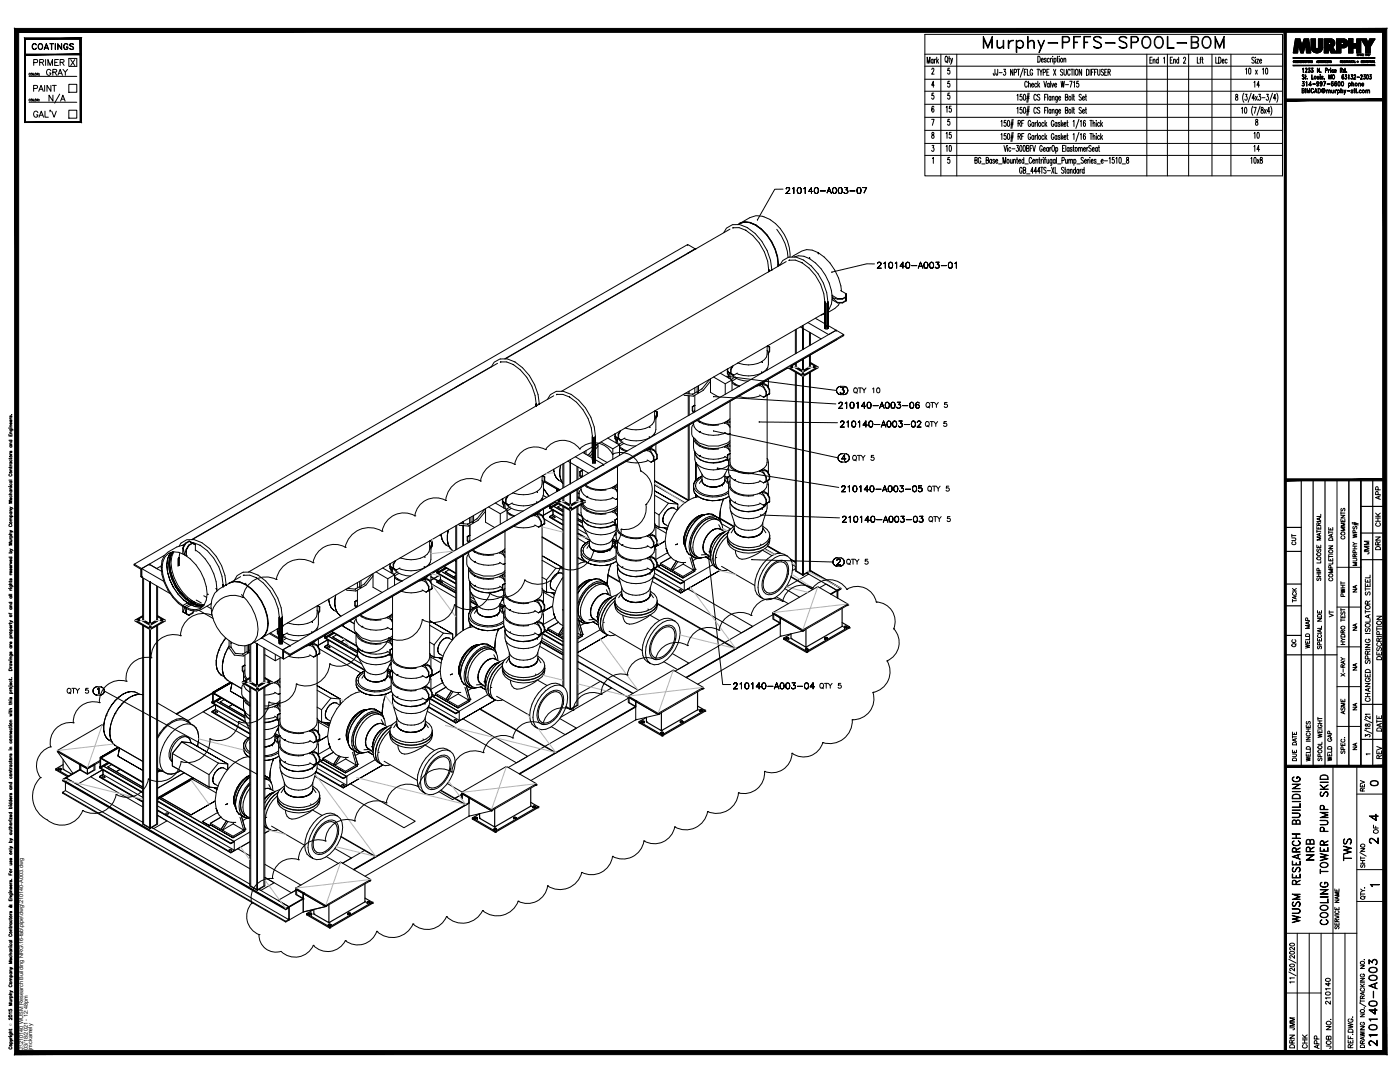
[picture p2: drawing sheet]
<svg xmlns="http://www.w3.org/2000/svg" width="559mm" height="432mm" viewBox="0 0 559 432" stroke-linecap="round" stroke-linejoin="round" font-family="sans-serif">
<defs><g id="words">
<text font-size="10.6" x="391.2" y="22.2">Murphy-PFFS-SPOOL-BOM</text>
<g font-size="7.1">
<text x="18.3" y="42.3">N/A</text>
<text x="550.7" y="418.7" transform="rotate(-90 550.7 418.7)">210140-A003</text>
</g>
<g font-size="6.6">
<text x="525.3" y="344.7" transform="rotate(-90 525.3 344.7)">NRB</text>
<text x="540.5" y="344.7" transform="rotate(-90 540.5 344.7)">TWS</text>
<text x="520" y="369.4" transform="rotate(-90 520 369.4)">WUSM RESEARCH BUILIDING</text>
<text x="530.9" y="370.4" transform="rotate(-90 530.9 370.4)">COOLING TOWER PUMP SKID</text>
</g>
<g font-size="5.7">
<text x="11.6" y="21.2">COATINGS</text>
<text x="12.3" y="27.5">PRIMER</text>
<text x="17.3" y="31.4">GRAY</text>
<text x="499.2" y="36">14</text>
<text x="12.3" y="37.7">PAINT</text>
<text x="499.2" y="61.7">14</text>
<text x="369" y="197.6">QTY 5</text>
<text x="545.4" y="328.8">4</text>
<text x="545.4" y="338">2</text>
</g>
<g font-size="5.3">
<text x="376.4" y="45.9">15</text>
<text x="380.6" y="56.4" transform="rotate(-90 380.6 56.4)">15</text>
<text x="503.4" y="56.4" transform="rotate(-90 503.4 56.4)">10</text>
<text x="380.6" y="61.7" transform="rotate(-90 380.6 61.7)">10</text>
<text x="339.4" y="158">QTY 10</text>
<text x="368.3" y="164">QTY 5</text>
<text x="368.3" y="171.4">QTY 5</text>
<text x="339" y="185.2">QTY 5</text>
<text x="369.4" y="209.5">QTY 5</text>
<text x="336.5" y="226.5">QTY 5</text>
<text x="25.4" y="278">QTY 5</text>
<text x="326" y="276.2">QTY 5</text>
<text x="552.4" y="293.2" transform="rotate(-90 552.4 293.2)">DATE</text>
<text x="552.4" y="304.1" transform="rotate(-90 552.4 304.1)">REV</text>
<text x="545.7" y="314.7">0</text>
<text x="532" y="402.2" transform="rotate(-90 532 402.2)">210140</text>
<text x="522.8" y="419.5" transform="rotate(-90 522.8 419.5)">CHK</text>
<text x="532.3" y="419.5" transform="rotate(-90 532.3 419.5)">JOB NO.</text>
</g>
<g font-size="4.9">
<text x="551.7" y="200.4" transform="rotate(-90 551.7 200.4)">APP</text>
<text x="551.7" y="211.3" transform="rotate(-90 551.7 211.3)">CHK</text>
<text x="518.2" y="218.7" transform="rotate(-90 518.2 218.7)">CUT</text>
<text x="551.7" y="220.5" transform="rotate(-90 551.7 220.5)">DRN</text>
<text x="547.2" y="222.2" transform="rotate(-90 547.2 222.2)">JMM</text>
<text x="542.6" y="237.4" transform="rotate(-90 542.6 237.4)">NA</text>
<text x="533" y="247.3" transform="rotate(-90 533 247.3)">VT</text>
<text x="542.6" y="252.9" transform="rotate(-90 542.6 252.9)">NA</text>
<text x="518.2" y="259.3" transform="rotate(-90 518.2 259.3)">QC</text>
<text x="542.6" y="268.8" transform="rotate(-90 542.6 268.8)">NA</text>
<text x="542.6" y="284.7" transform="rotate(-90 542.6 284.7)">NA</text>
<text x="542.6" y="300.6" transform="rotate(-90 542.6 300.6)">NA</text>
<text x="551" y="333.7" transform="rotate(-90 551 333.7)">OF</text>
<text x="517.5" y="412" transform="rotate(-90 517.5 412)">JMM</text>
<text x="517.5" y="419.5" transform="rotate(-90 517.5 419.5)">DRN</text>
<text x="527.4" y="419.8" transform="rotate(-90 527.4 419.8)">APP</text>
<text x="540.8" y="419.5" transform="rotate(-90 540.8 419.5)">REF.DWG.</text>
</g>
<g font-size="4.4">
<text x="537.6" y="216.3" transform="rotate(-90 537.6 216.3)">COMMENTS</text>
<text x="537.6" y="239.2" transform="rotate(-90 537.6 239.2)">PWHT</text>
<text x="518.2" y="241.7" transform="rotate(-90 518.2 241.7)">TACK</text>
<text x="523.5" y="260" transform="rotate(-90 523.5 260)">WELD MAP</text>
<text x="537.6" y="258.6" transform="rotate(-90 537.6 258.6)">HYDRO TEST</text>
<text x="537.6" y="270.9" transform="rotate(-90 537.6 270.9)">X-RAY</text>
<text x="537.6" y="286.1" transform="rotate(-90 537.6 286.1)">ASME</text>
<text x="518.2" y="304.8" transform="rotate(-90 518.2 304.8)">DUE DATE</text>
<text x="528.5" y="304.8" transform="rotate(-90 528.5 304.8)">SPOOL WEIGHT</text>
<text x="532.3" y="304.8" transform="rotate(-90 532.3 304.8)">WELD GAP</text>
<text x="537.6" y="302" transform="rotate(-90 537.6 302)">SPEC.</text>
<text x="545.4" y="316.8" transform="rotate(-90 545.4 316.8)">REV</text>
</g>
<text font-size="3.5" x="545.7" y="354.9">1</text>
<text font-size="3.1" x="544" y="302.3">1</text>
<g font-size="2.2">
<text x="9.3" y="419" transform="rotate(-90 9.3 419)">J:\210140 WUSM Research Building NRG\16-fab\pipe\dwg\210140-A003.dwg</text>
<text x="11.2" y="419" transform="rotate(-90 11.2 419)">03/18/2021 - 12:48pm</text>
<text x="12.9" y="418.9" transform="rotate(-90 12.9 418.9)">jmckamely</text>
</g>
<text font-size="1.3" x="4.7" y="409.4" transform="rotate(-90 4.7 409.4)">Ó</text>
</g></defs>
<!-- layer: AR-STL -->
<g fill="none" stroke="#000" stroke-width=".4">
<path d="M312.5 75.5h-3.3l-6.9 12.2M313.7 77.2h1.6h-1.6M313.8 75.4h.1M313.8 75.3l.1-.2-.1 .2M313.9 75.1h.1M314 75l.3-.2-.3 .2M314.3 74.8h.4h-.4M314.7 74.8l.3 .2-.3-.2M314.8 76.1l-1.1 1.1 1.1-1.1M315 75h.1M315 75.7l-.2 .4 .2-.4M315 75.1l.2 .2-.2-.2"/>
<path d="M315.2 75.3l-.2 .4zM316.3 75.3l.2-.1-.2 .1M316.5 75.2l.4-.4-.4 .4M316.9 74.8v2.4v-2.4M318.2 75.9v.3v-.3M318.2 76.2l.1 .6-.1-.6M318.3 75.3l-.1 .6 .1-.6M318.3 76.8l.3 .3-.3-.3M318.6 75l-.3 .3 .3-.3M318.6 77.1l.3 .1-.3-.1M318.9 74.8l-.3 .2 .3-.2M318.9 77.2h.3h-.3"/>
<path d="M319.2 74.8h-.3h.3M319.2 77.2l.3-.1-.3 .1M319.5 75l-.3-.2 .3 .2M319.5 77.1l.2-.3-.2 .3M319.7 75.3l-.2-.3 .2 .3M319.7 76.8l.1-.6-.1 .6M319.7 75.3l.1 .9zM320.8 75.3l.3-.1-.3 .1M321.1 75.2l.3-.4-.3 .4M321.4 74.8v2.4v-2.4M322.8 76.4h1.7h-1.7M323.9 74.8l-1.1 1.6 1.1-1.6"/>
<path d="M323.9 74.8v2.4v-2.4M325 75.9v.3v-.3M325 76.2l.2 .6-.2-.6M325.2 75.3l-.2 .6 .2-.6M325.2 76.8l.2 .3-.2-.3M325.4 75l-.2 .3 .2-.3M325.4 77.1l.3 .1-.3-.1M325.7 74.8l-.3 .2 .3-.2M325.7 77.2h.3h-.3M326 74.8h-.3h.3M326 77.2l.3-.1-.3 .1M326.3 75l-.3-.2 .3 .2"/>
<path d="M326.3 77.1l.2-.3-.2 .3M326.5 75.3l-.2-.3 .2 .3M326.5 76.8l.1-.6-.1 .6M326.5 75.3l.1 .9zM327.4 76.2h2.1h-2.1M330.4 76.4h1.1h-1.1M330.9 74.8l-.9 2.4 .9-2.4M330.9 74.8l1 2.4-1-2.4M332.3 75.9v.3v-.3M332.3 76.2l.1 .6-.1-.6M332.4 75.3l-.1 .6 .1-.6M332.4 76.8l.3 .3-.3-.3"/>
<path d="M332.7 75l-.3 .3 .3-.3M332.7 77.1l.3 .1-.3-.1M333 74.8l-.3 .2 .3-.2M333 77.2h.2h-.2M333.2 74.8h-.2h.2M333.2 77.2l.3-.1-.3 .1M333.5 75l-.3-.2 .3 .2M333.5 77.1l.3-.3-.3 .3M333.8 75.3l-.3-.3 .3 .3M333.8 76.8l.1-.6-.1 .6M333.8 75.3l.1 .9zM334.6 75.9v.3v-.3"/>
<path d="M334.6 76.2l.1 .6-.1-.6M334.7 75.3l-.1 .6 .1-.6M334.7 76.8l.2 .3-.2-.3M334.9 75l-.2 .3 .2-.3M334.9 77.1l.3 .1-.3-.1M335.2 74.8l-.3 .2 .3-.2M335.2 77.2h.3h-.3M335.5 74.8h-.3h.3M335.5 77.2l.3-.1-.3 .1M335.8 75l-.3-.2 .3 .2M335.8 77.1l.2-.3-.2 .3M336 75.3l-.2-.3 .2 .3"/>
<path d="M336 76.8l.2-.6-.2 .6M336 75.3l.2 .9zM336.8 76.8l.3 .3zM337.1 74.8h1.2h-1.2M337.1 77.1l.6 .1zM337.7 75.7h.3h-.3M338 75.7l.2 .2-.2-.2M338.1 77.1l-.4 .1 .4-.1M338.2 75.9h.1M338.3 74.8l-.6 .9 .6-.9M338.3 76.9l-.2 .2 .2-.2M338.3 76l.1 .3-.1-.3"/>
<path d="M338.4 76.3l-.1 .6zM339.2 76.2h2h-2M342.1 75.9v.3v-.3M342.1 76.2l.1 .6-.1-.6M342.2 75.3l-.1 .6 .1-.6M342.2 76.8l.2 .3-.2-.3M342.4 75l-.2 .3 .2-.3M342.4 77.1l.3 .1-.3-.1M342.7 74.8l-.3 .2 .3-.2M342.7 77.2h.3h-.3M343 74.8h-.3h.3M343 77.2l.3-.1-.3 .1"/>
<path d="M343.3 75l-.3-.2 .3 .2M343.3 77.1l.2-.3-.2 .3M343.5 75.3l-.2-.3 .2 .3M343.5 76.8l.2-.6-.2 .6M343.5 75.3l.2 .9zM344.3 74.8h1.6h-1.6M345.9 74.8l-1.1 2.4 1.1-2.4M274.5 97.6v.4M277.5 99.3l-2.9 1.8M277.5 99.3h.1M277.5 99.3l.1 .1M277.5 99.3v.1"/>
<path d="M288.9 92.8a5.2 5.2 0 0 1 6.3-3.2 18.7 18.7 0 0 1 12.4 14.3l.5 3.7M291.4 91.4l-89.7 51.8M292.7 90.9l-.2 .1M292.8 90.8l-.3 .1 2.5-.1 2.6 1.1a20 20 0 0 1 9.2 15.9v-.2M294.5 89.6a6.1 6.1 0 0 1 7 .2 19.5 19.5 0 0 1 8.9 16.5M295.2 89.2a8 8 0 0 1 8.8 2.3M295.3 89.1l-.4 .3M295.4 89.1l-.1 .1M295.5 89a14.2 14.2 0 0 1 6.8-2.9 13.1 13.1 0 0 1 10.8 7.5 15.6 15.6 0 0 1 2.2 9M297.1 88.6l2.1 .2 2.3 1M297.2 88.6l-1.9 .6M299.3 88.7l2.4 1a19.3 19.3 0 0 1 8.8 16.6 19.1 19.1 0 0 0-6.5-14.8"/>
<path d="M301.5 89.8h.1M301.5 89.8l2.4 1.7M302.3 87.8h.1M310 91.5a19.4 19.4 0 0 1 4.5 11.2M274.5 101v.2M306.8 107.6v.8v-.8v.8v-.6M306.8 107.6v.8zM306.8 108.4v-.6v.6M307 107.9v.4M307.3 108v.2M308.1 107.7h.1M310.6 105.4h.1"/>
<path d="M310.6 105.4l.2 .3M310.6 105.3l.5 .2M310.7 105.4h.1M311.3 105.8a5.2 5.2 0 0 1 6.4-3.2 19.1 19.1 0 0 1 12.8 17.9v.2M313.8 104.4l-89.7 51.8M315.1 103.8l-.2 .2M315.2 103.8h-.2h2.5l2.6 1a20 20 0 0 1 9.2 15.9v-.2v9.2M316.1 102.6a9.6 9.6 0 0 1 8.1-2.8 19.1 19.1 0 0 1 11.7 16.4M316.9 102.6l1.8-.5 2.2 .2 2.3 1v-.5v.5a20 20 0 0 1 9 15.5l-.3 2.5-.9 2-.5 .5M326.6 101.3v-.5v.5M332.1 108.6h.1M332.4 117.8l-.3 .1 2.2 1.3h2v.2h-2l-2.1-.6-.1-.9"/>
<path d="M332.5 119l-.3-.2 .3 .2M335.5 116l2.2 1.2M337.5 118.8l.2 .2M337.6 118.6l.1 .1M337.7 119v1.1l-1.4 .8h-2l-2.2-1.3 .1-.8 2.1 1.9h2v.2M337.7 118.7v1.1l-1.4 .9M337.7 117.2v1.2l-1.4 .8M337.7 117.2v1.4l-1.4 .8M337.7 118.7v1.4zM337.7 117.2v1.4zM337.7 118.4v.2M337.7 118.7v.3"/>
<path d="M337.7 119.8v.3M349 105.3h-3.1l-13.8 3.3M350.2 107h1.5h-1.5M350.3 105.2h.1M350.3 105.1l.1-.2-.1 .2M350.4 104.9h.1M350.5 104.8l.2-.2-.2 .2M350.7 104.6h.5h-.5M351.2 104.6l.2 .2-.2-.2M351.3 105.9l-1.1 1.1 1.1-1.1M351.4 104.8h.1M351.5 105.6l-.2 .3 .2-.3"/>
<path d="M351.5 104.9l.2 .2-.2-.2M351.7 105.1l-.2 .5zM352.8 105.1l.2-.1-.2 .1M353 105l.4-.4-.4 .4M353.4 104.6v2.4v-2.4M354.7 105.7v.3v-.3M354.7 106l.1 .6-.1-.6M354.8 105.1l-.1 .6 .1-.6M354.8 106.6l.2 .3-.2-.3M355 104.8l-.2 .3 .2-.3M355 106.9l.4 .1-.4-.1M355.4 104.6l-.4 .2 .4-.2"/>
<path d="M355.4 107h.2h-.2M355.6 104.6h-.2h.2M355.6 107l.3-.1-.3 .1M355.9 104.8l-.3-.2 .3 .2M355.9 106.9l.3-.3-.3 .3M356.2 105.1l-.3-.3 .3 .3M356.2 106.6l.1-.6-.1 .6M356.2 105.1l.1 .9zM357.3 105.1l.2-.1-.2 .1M357.5 105l.4-.4-.4 .4M357.9 104.6v2.4v-2.4M359.2 106.3h1.7h-1.7"/>
<path d="M360.4 104.6l-1.2 1.7 1.2-1.7M360.4 104.6v2.4v-2.4M361.5 105.7v.3v-.3M361.5 106l.1 .6-.1-.6M361.6 105.1l-.1 .6 .1-.6M361.6 106.6l.3 .3-.3-.3M361.9 104.8l-.3 .3 .3-.3M361.9 106.9l.3 .1-.3-.1M362.2 104.6l-.3 .2 .3-.2M362.2 107h.2h-.2M362.4 104.6h-.2h.2M362.4 107l.4-.1-.4 .1"/>
<path d="M362.8 104.8l-.4-.2 .4 .2M362.8 106.9l.2-.3-.2 .3M363 105.1l-.2-.3 .2 .3M363 106.6l.1-.6-.1 .6M363 105.1l.1 .9zM363.9 106h2h-2M366.9 106.3h1.1h-1.1M367.4 104.6l-.9 2.4 .9-2.4M367.4 104.6l.9 2.4-.9-2.4M368.8 105.7v.3v-.3M368.8 106l.1 .6-.1-.6M368.9 105.1l-.1 .6 .1-.6"/>
<path d="M368.9 106.6l.2 .3-.2-.3M369.1 104.8l-.2 .3 .2-.3M369.1 106.9l.3 .1-.3-.1M369.4 104.6l-.3 .2 .3-.2M369.4 107h.3h-.3M369.7 104.6h-.3h.3M369.7 107l.3-.1-.3 .1M370 104.8l-.3-.2 .3 .2M370 106.9l.2-.3-.2 .3M370.2 105.1l-.2-.3 .2 .3M370.2 106.6l.2-.6-.2 .6M370.2 105.1l.2 .9z"/>
<path d="M371.1 105.7v.3v-.3M371.1 106l.1 .6-.1-.6M371.2 105.1l-.1 .6 .1-.6M371.2 106.6l.2 .3-.2-.3M371.4 104.8l-.2 .3 .2-.3M371.4 106.9l.3 .1-.3-.1M371.7 104.6l-.3 .2 .3-.2M371.7 107h.2h-.2M371.9 104.6h-.2h.2M371.9 107l.4-.1-.4 .1M372.3 104.8l-.4-.2 .4 .2M372.3 106.9l.2-.3-.2 .3"/>
<path d="M372.5 105.1l-.2-.3 .2 .3M372.5 106.6l.1-.6-.1 .6M372.5 105.1l.1 .9zM373.3 106.6l.2 .3zM373.5 104.6h1.3h-1.3M373.5 106.9l.7 .1zM374.1 105.6h.3h-.3M374.4 105.6l.3 .1-.3-.1M374.6 106.9l-.4 .1 .4-.1M374.7 105.7h.1M374.8 104.6l-.7 1 .7-1M374.8 106.7l-.2 .2 .2-.2"/>
<path d="M374.8 105.8l.1 .3-.1-.3M374.9 106.1l-.1 .6zM375.7 106h2h-2M378.5 105.7v.3v-.3M378.5 106l.1 .6-.1-.6M378.6 105.1l-.1 .6 .1-.6M378.6 106.6l.3 .3-.3-.3M378.9 104.8l-.3 .3 .3-.3M378.9 106.9l.3 .1-.3-.1M379.2 104.6l-.3 .2 .3-.2M379.2 107h.2h-.2M379.4 104.6h-.2h.2"/>
<path d="M379.4 107l.4-.1-.4 .1M379.8 104.8l-.4-.2 .4 .2M379.8 106.9l.2-.3-.2 .3M380 105.1l-.2-.3 .2 .3M380 106.6l.1-.6-.1 .6M380 105.1l.1 .9zM381.1 105.1l.3-.1-.3 .1M381.4 105l.3-.4-.3 .4M381.7 104.6v2.4v-2.4M306.2 138.1v3.3a4.6 4.6 0 0 1-3.7 3.6 11.6 11.6 0 0 1-7.9-.2M306.2 139.8a9.7 9.7 0 0 1 .3 6.8 10.1 10.1 0 0 1-11.7 2.8l-.8-.3M307 138.4h.1"/>
<path d="M307 138.4l-.7-.4 .9 .5M317.5 131.6v9.6M317.8 131.4v9.6M319.4 130.5l8.3 4.8M320.5 139.5v-8.4v8.4M320.5 129.9v9.6M322.5 128.7l8.3 4.8 3-1.7-3.3-1.9M323.1 132.5v5.5M323.5 132.8v5M325.4 127l3.9 2.2M329.3 120.7v9.1zM329.3 129.7v1.4"/>
<path d="M329.3 129.7v-9.2v9.2M329.3 120.5l.1 9.5zM329.3 124.8l-91.6 52.9M329.3 120.7v10.4M329.3 125.3l-1.6 .4M329.3 129.7v1.4zM329.3 129.7l.1 .3zM329.4 120.9v9.1l.3 .1-.3-.1v1.3M329.7 130.1l-.3-.1 .3 .1M329.7 121v10.4M330 130.1h-.3h.3M330 121v9.1l.3-.1-.3 .1v1.3"/>
<path d="M330.3 130l-.3 .1 .3-.1M330.3 120.9v10.4M330.5 129.8v1.3M330.5 120.5v10.6v-1.4v.2M330.5 129.8v-9.3v10.6M330.5 129.9l-.2 .1 .2-.1M330.5 129.8l-.2 .2 .2-.2M330.5 129.7v.2v-.2M330.5 120.5v9.3zM330.5 120.7v10.4M333.8 131.8v.4M334.1 135.5l-220.9 127.6-.4-.3 .4-.2-.4 .2"/>
<path d="M335.1 120.9l-.4 .9-1.5 1.3-2.7 1.6M336.4 133.7l.4 .2-221 127.6-2.6-1.5v3.1M336.8 133.5v.4M181.7 154.6v.1M184.7 152.9l-2.9 1.8M184.7 152.9l.1 .1M184.7 152.9v.1M196.1 146.4a5.1 5.1 0 0 1 6.3-3.2 18.9 18.9 0 0 1 12.4 14.2l.5 3.8M196.2 146.3l-119.7 69M198.6 145l-121.9 70.3M199.9 144.4l-.2 .2M200 144.4h-.3h2.5l2.7 1.1a20 20 0 0 1 9.1 15.8v-.1"/>
<path d="M201.5 143.2l76-43.9-3-1.7-220.9 127.6M218.5 159.4a5.1 5.1 0 0 1 6.4-3.2 19.1 19.1 0 0 1 12.8 17.9v.2M221 157.9l-121.9 70.4M222.3 157.4l-.2 .2M222.4 157.4h-.2h2.5l2.6 1a20 20 0 0 1 9.2 15.9v8.9M274.7 156.3v.8M274.7 157.9v8M275.1 156.1v1.1M275.1 157.9v7.8M277.3 154.8v2M277.3 157.7v6.7M278.4 156.3l-1.9 1.1-3-.4"/>
<path d="M278.8 156.5h.1M278.8 153.9l-.1 2.9-.4-.2v-2.4M278.8 156.5v.1M283.1 151.5l.5 .3M283.2 151.5l-3 3.7-1.4 .8M283.6 152.1a12.3 12.3 0 0 1-7 6l-3.4-.3-.4-.4M283.6 151.2v5.4l3.6 2.1M284.9 158.3h.1M284.8 150.5l4.7 2.7v4.2M284.9 158.3l48.7 2.9M287.5 148.9l4.7 2.7-2.7 1.6M290.2 150.2h.1"/>
<path d="M290.2 150.2l43.7 5.6M290.3 147.4v.9l1 .5-1-.5 .2 .1M290.5 147.2l-.2 1.9 .6 1M290.5 148.4l1 .6-1-.6M290.5 148.4l-.2 .7M290.5 149l.5 .7M290.8 150.3l.2 .6M291.3 148.8l-.5 2M291.5 148.8h-.2l.2 .2M291.6 148.9l-.3-.1 .3 2.5M291.6 147.3v1.7l1.1 .6-1.1-.6 .2 .1M291.7 149.1l1.5 1.5"/>
<path d="M291.8 147.4v1.7l-.2-.1M291.8 149.1l1.1 .6-1.1-.6M292.2 152.2l1.3 1.1-.3 .2 .3-.2 1.7 .8M292.2 151.6v4.2M292.2 152.8l2.6 1.5M292.7 145.9l-.9 1.5 .5-1.3M293.5 150.8a10.5 10.5 0 0 0 5.1 1.3M293.5 150.4l-1.7 1M294 151l-1.8 1.1M294.3 148.9l-1.4 .8-.2-.1 .2 .1M294.3 144.9v.2M294.8 158.2h.1"/>
<path d="M300.8 154.7h.1M303.2 154.1v-.3l1.6 .8 .9 1.7v1.6l-.9 .6 .1-.1-1.7-.8M303.2 153.8l.8-.5 .9 1.2 .8 1.8M303.6 157.9a12.4 12.4 0 0 1-8.8 .3M304 148.5l.4 .2-.4-.2M304 153.3l.7-.4 1.5 .9 1 1.7-1.2-1.6zM304.4 144.6l-.4-.2 .4 .2M305.5 152l-1.5 1.3 .4 .2-.4-.2-2.3 .9M305.7 157.9h.1M305.7 157.9l-.9 .6M305.9 156.3v1.6l-1 .5 1-.5M306 157.6h.2l-.3 .1"/>
<path d="M306.2 147v.7M306.6 140.9l.6-.7-.5 1M306.7 151.3v3.2M307 140.1v-1.7l-.7-.4 .9 .5v1.7M307 157.2l-1 .6 .2-.2v26.9M307 155.6v1.6l-1 .6M307 157.2h.1M307.2 155.5v1.6l-1 .5 1-.5M317.5 148.5v79.3l3 1.8v-79.3M317.8 148.8v79l2.7 1.6v-79.1M317.8 146.6l-.3 .2 3 1.7M318.1 146.7l-.3 .1 2.7 1.5"/>
<path d="M320.5 150.3v79.3zM320.5 143.3v4.8l-3-1.7v-1.3l-2.6 1.5 5.6 3.2v.5l-6-3.5 6 3.3 6-3.5-3-1.7M320.5 143.3v4.6l-2.7-1.5v-1.5M320.5 143.3v4.8zM320.5 148.3v.2M322.9 146.7l.2 .1-2.6 1.5M323.1 148.8v79l-2.6 1.6M323.1 141.9v4.5l-2.6 1.5M323.1 146.6l.4 .2-3 1.7M323.5 144.7l3 1.7v.4l-.2-.1M323.5 141.6v4.8l-3 1.7M323.5 148.5v79.3"/>
<path d="M323.5 145.1l2.6 1.5M326.5 146.8l-6 3.5M326.5 146.4l-6 3.4M333.9 155.8l.1 .5-.1-.5M334 155.3l-.1 .5 .1-.5M334 156.3l.2 .5-.2-.5M334.2 154.9l-.2 .4 .2-.4M334.2 156.8l.4 .4-.4-.4M334.6 154.5l-.4 .4 .4-.4M334.6 157.2l.4 .2-.4-.2M335 154.3l-.4 .2 .4-.2M335 157.4l.6 .1-.6-.1"/>
<path d="M335.4 156.5l.2 .4zM335.6 154.2l-.6 .1 .6-.1M335.6 154.6h1.2h-1.2M335.6 156.9l.7 .1zM335.6 157.5h1.2M335.6 154.2h1.2M336.2 155.5h.3h-.3M336.5 155.5l.2 .2-.2-.2M336.6 156.9l-.3 .1 .3-.1M336.7 155.7h.1M336.8 157.5l.5-.1-.5 .1M336.8 154.6l-.6 .9 .6-.9"/>
<path d="M336.8 156.7l-.2 .2 .2-.2M336.8 155.8l.1 .3-.1-.3M336.9 156.1l-.1 .6zM337.3 154.3l-.5-.1 .5 .1M337.3 157.4l.4-.2-.4 .2M337.7 154.5l-.4-.2 .4 .2M214 161.2v.8v-.7M214 161.2v.8zM214 162v-.7v.7M214.2 161.5v.4M214.5 161.6v.1M215.3 161.3h.1"/>
<path d="M233.9 179.8v1.5M236.5 174.3v9.1zM236.5 174.1l.1 9.5zM236.5 179.7l-1.2 1.4-.9 .5M236.5 178.4l-123.8 71.4M236.5 174.3v10.4M236.6 174.5v9.1l.3 .1-.3-.1v1.3M236.9 174.5v10.5M237.2 174.5v9.2l.3-.1-.3 .1v1.3M237.5 174.5v10.4M237.7 174.1v9.3zM237.7 174.1v10.6"/>
<path d="M238.2 177.4l.5 .3M238.3 177.4l-.6 .8M238.7 178.1l-1 1.2M238.7 177.1v5.4l3.6 2.1M239.9 176.4l4.7 2.7v4.2M242.6 174.8l4.7 2.7-2.7 1.6M245.3 173.2l.1 .1M245.4 173.2v1l1.1 .6-1.1-.6 .2 .1M245.6 173.1l-.2 1.9 .6 1M245.6 174.3l1 .6-1-.6M245.6 174.3l-.2 .7M245.6 174.9l.4 .8"/>
<path d="M245.9 176.2l.2 .7M246.4 174.8l-.5 2M246.6 174.7v.2M246.7 174.9l-.2-.1 .2 2.4M246.7 173.2v1.7l1.1 .7-1.1-.7 .2 .1M246.8 175l1.5 1.5M246.9 173.4v1.6l-.2-.1M246.9 175l1 .6-1-.6M247.3 178.1l1.3 1.1-.4 .3 .4-.3 1.7 .8M247.3 177.5v4.2M247.3 178.7l2.6 1.5M247.8 171.8l-.9 1.6-.2-.2 .7-1.2"/>
<path d="M248.5 176.7a9.4 9.4 0 0 0 5.2 1.3M248.6 176.4l-1.7 .9M249 177l-1.7 1M249.4 174.8l-1.5 .8M249.4 170.9v.1M258.3 179.7l.8-.4 1.9 2.9-.2 .1M259.1 174.4l.4 .2-.4-.2M259.1 179.3l.7-.5 1.5 .9 1 1.7-.2 .1-.9-1.7zM259.5 170.5l-.4-.2 .4 .2M260.6 177.9l-1.5 1.3 .4 .3-.4-.3-2.3 .9M261.3 164v3.3a4.6 4.6 0 0 1-3.7 3.7 11.9 11.9 0 0 1-7.9-.3M261.3 172.9v.8"/>
<path d="M261.3 165.7a9.4 9.4 0 0 1 .2 6.9 9.5 9.5 0 0 1-9.7 3.2l-2.7-.8M261.7 166.8l.4-.8 .2 .2-.6 .9M261.8 177.2l-.1 3.2M262.1 166v-1.7l-.6-.3 .8 .5v1.7M262.1 164.3l.2 .2-.2-.2M262.1 164.3l-.6-.3 .8 .5M274.7 169.8v29.9l-13.4-7.8 13.4 7.8M275.1 169.5v30M276.3 162.3v1.7l.4 .7M276.5 162.3l.8-.5-.8 .5M276.8 168.6a3.7 3.7 0 0 0 2.3 3.8M276.8 174.8a4.9 4.9 0 0 0 4 3.9l3.9 .7 2.1-.2"/>
<path d="M276.9 174.6a7.5 7.5 0 0 0 1 6.4l1.2 .9M276.9 169.3l-.8 1.3v2.7a8.3 8.3 0 0 0 6.6 4.7h4.1l3.4-1.1 1.2-1M277.3 161.8l-.8 .5M277.3 161.8l-1 .5v1.7M277.3 161.8h.1M277.3 163.7l-.4 .9-.4-.7M277.5 175.2l.1 .7 .7 1 1.2 .9M278.2 167.8a10.8 10.8 0 0 0 8.6 1.8M278.6 167.6l.9 .6M279.1 172.4l.4-.2-.4 .2M279.1 172.4a12.3 12.3 0 0 0 10.5 .4M279.5 177.8l-.4 .2 .4-.2"/>
<path d="M279.5 168.2l-.4 .2 .4-.2M284.9 172l49.6 10.7M289.2 178.5v-.3l1.5 .9 .7 1.1M289.2 178.2l.8-.4 1.4 2M289.2 169v-.3l1.5 .8 .7 1.1M289.2 172.6l1.5 .8 .7-.3M289.2 168.7l.8-.4 1.4 1.9M291.4 176.7l-1.4 1.1 .4 .2-.4-.2a11.7 11.7 0 0 1-10.5 0M291.4 177.8l-.7-.5-.7 .5 1.4 .4M291.4 167.1l-1.4 1.1 .4 .2-.4-.2a11.4 11.4 0 0 1-10.5 0M291.4 168.2l-.7-.4-.7 .5 1.4 .3M291.4 173.1l-.5 .2 .5-.2"/>
<path d="M291.4 160.1v24.4l.2 1.1 1.9 1.9M291.4 173.1l-.7 .3M303.1 168.4l31.2 .3M334.8 162.9h1.5h-1.5M334.9 161.1h.1M334.9 161l.1-.2-.1 .2M335 160.8h.1M335.1 160.7l.2-.2-.2 .2M335.3 160.5h.5h-.5M335.4 170.4h1.6h-1.6M335.5 168.6h.1M335.5 168.5l.2-.2-.2 .2"/>
<path d="M335.7 168.3h.1M335.7 168.1l.3-.1-.3 .1M335.8 160.5l.2 .2-.2-.2M335.9 161.8l-1.1 1.1 1.1-1.1M336 168h.4h-.4M336 160.7h.1M336.1 161.5l-.2 .3 .2-.3M336.1 160.8l.1 .2-.1-.2M336.2 161l-.1 .5zM336.4 168l.3 .1-.3-.1M336.5 169.3l-1.1 1.1 1.1-1.1M336.7 168.1h.1"/>
<path d="M336.8 169l-.3 .3 .3-.3M336.8 168.3l.1 .2-.1-.2M336.9 168.5l-.1 .5zM337.4 161l.2-.1-.2 .1M337.6 160.9l.3-.4-.3 .4M337.9 160.5v2.4v-2.4M338 168.5l.2-.1-.2 .1M338.2 168.4l.4-.4-.4 .4M338.6 168v2.4v-2.4M339.3 161.5v.4v-.4M339.3 161.9l.1 .6-.1-.6M339.4 161l-.1 .5 .1-.5"/>
<path d="M339.4 162.5l.2 .3-.2-.3M339.6 160.7l-.2 .3 .2-.3M339.6 162.8l.4 .1-.4-.1M339.9 169v.4v-.4M339.9 169.4l.2 .6-.2-.6M340 160.5l-.4 .2 .4-.2M340 162.9h.2h-.2M340.1 168.5l-.2 .5 .2-.5M340.1 170l.2 .3-.2-.3M340.2 160.5h-.2h.2M340.2 162.9l.3-.1-.3 .1M340.3 168.1l-.2 .4 .2-.4"/>
<path d="M340.3 170.3l.3 .1-.3-.1M340.5 160.7l-.3-.2 .3 .2M340.5 162.8l.3-.3-.3 .3M340.6 168l-.3 .1 .3-.1M340.6 170.4h.3h-.3M340.8 161l-.3-.3 .3 .3M340.8 162.5l.1-.6-.1 .6M340.8 161l.1 .9zM340.9 168h-.3h.3M340.9 170.4l.3-.1-.3 .1M341.2 168.1l-.3-.1 .3 .1M341.2 170.3l.2-.3-.2 .3"/>
<path d="M341.4 168.5l-.2-.4 .2 .4M341.4 170l.1-.6-.1 .6M341.4 168.5l.1 .9zM341.9 161l.2-.1-.2 .1M342.1 160.9l.4-.4-.4 .4M342.5 160.5v2.4v-2.4M342.6 168.5l.2-.1-.2 .1M342.8 168.4l.3-.4-.3 .4M343.1 168v2.4v-2.4M343.8 162.1h1.7h-1.7M344.5 169.6h1.7h-1.7M345 160.5l-1.2 1.6 1.2-1.6"/>
<path d="M345 160.5v2.4v-2.4M345.6 168l-1.1 1.6 1.1-1.6M345.6 168v2.4v-2.4M346.1 161.5v.4v-.4M346.1 161.9l.1 .6-.1-.6M346.2 161l-.1 .5 .1-.5M346.2 162.5l.3 .3-.3-.3M346.5 160.7l-.3 .3 .3-.3M346.5 162.8l.3 .1-.3-.1M346.8 169v.4v-.4M346.8 169.4l.1 .6-.1-.6M346.8 160.5l-.3 .2 .3-.2"/>
<path d="M346.8 162.9h.2h-.2M346.9 168.5l-.1 .5 .1-.5M346.9 170l.2 .3-.2-.3M347 160.5h-.2h.2M347 162.9l.3-.1-.3 .1M347.1 168.1l-.2 .4 .2-.4M347.1 170.3l.3 .1-.3-.1M347.3 160.7l-.3-.2 .3 .2M347.3 162.8l.3-.3-.3 .3M347.4 168l-.3 .1 .3-.1M347.4 170.4h.3h-.3M347.6 161l-.3-.3 .3 .3"/>
<path d="M347.6 162.5l.1-.6-.1 .6M347.6 161l.1 .9zM347.7 168h-.3h.3M347.7 170.4l.3-.1-.3 .1M348 168.1l-.3-.1 .3 .1M348 170.3l.2-.3-.2 .3M348.2 168.5l-.2-.4 .2 .4M348.2 170l.2-.6-.2 .6M348.2 168.5l.2 .9zM348.5 161.9h2h-2M349.1 169.4h2.1h-2.1M351.5 162.1h1.1h-1.1"/>
<path d="M352 160.5l-.9 2.4 .9-2.4M352 160.5l.9 2.4-.9-2.4M352.1 169.6h1.1h-1.1M352.7 168l-1 2.4 1-2.4M352.7 168l.9 2.4-.9-2.4M353.4 161.5v.4v-.4M353.4 161.9l.1 .6-.1-.6M353.5 161l-.1 .5 .1-.5M353.5 162.5l.2 .3-.2-.3M353.7 160.7l-.2 .3 .2-.3M353.7 162.8l.3 .1-.3-.1M354 169v.4v-.4"/>
<path d="M354 169.4l.1 .6-.1-.6M354 160.5l-.3 .2 .3-.2M354 162.9h.3h-.3M354.1 168.5l-.1 .5 .1-.5M354.1 170l.3 .3-.3-.3M354.3 160.5h-.3h.3M354.3 162.9l.3-.1-.3 .1M354.4 168.1l-.3 .4 .3-.4M354.4 170.3l.3 .1-.3-.1M354.6 160.7l-.3-.2 .3 .2M354.6 162.8l.2-.3-.2 .3M354.7 168l-.3 .1 .3-.1"/>
<path d="M354.7 170.4h.2h-.2M354.8 161l-.2-.3 .2 .3M354.8 162.5l.2-.6-.2 .6M354.8 161l.2 .9zM354.9 168h-.2h.2M354.9 170.4l.4-.1-.4 .1M355.3 168.1l-.4-.1 .4 .1M355.3 170.3l.2-.3-.2 .3M355.5 168.5l-.2-.4 .2 .4M355.5 170l.1-.6-.1 .6M355.5 168.5l.1 .9zM355.6 161.5v.4v-.4"/>
<path d="M355.6 161.9l.1 .6-.1-.6M355.7 161l-.1 .5 .1-.5M355.7 162.5l.3 .3-.3-.3M356 160.7l-.3 .3 .3-.3M356 162.8l.3 .1-.3-.1M356.3 169v.4v-.4M356.3 169.4l.1 .6-.1-.6M356.3 160.5l-.3 .2 .3-.2M356.3 162.9h.2h-.2M356.4 168.5l-.1 .5 .1-.5M356.4 170l.2 .3-.2-.3M356.5 160.5h-.2h.2"/>
<path d="M356.5 162.9l.4-.1-.4 .1M356.6 168.1l-.2 .4 .2-.4M356.6 170.3l.4 .1-.4-.1M356.9 160.7l-.4-.2 .4 .2M356.9 162.8l.2-.3-.2 .3M357 168l-.4 .1 .4-.1M357 170.4h.2h-.2M357.1 161l-.2-.3 .2 .3M357.1 162.5l.1-.6-.1 .6M357.1 161l.1 .9zM357.2 168h-.2h.2M357.2 170.4l.3-.1-.3 .1"/>
<path d="M357.5 168.1l-.3-.1 .3 .1M357.5 170.3l.3-.3-.3 .3M357.8 168.5l-.3-.4 .3 .4M357.8 170l.1-.6-.1 .6M357.8 168.5l.1 .9zM357.9 162.5l.2 .3zM358.1 160.5h1.3h-1.3M358.1 162.8l.7 .1zM358.6 170l.2 .3zM358.7 161.5h.3h-.3M358.8 168h1.2h-1.2M358.8 170.3l.7 .1z"/>
<path d="M359 161.5h.2h-.2M359.2 162.8l-.4 .1 .4-.1M359.2 161.5h.1M359.4 169h.3h-.3M359.4 160.5l-.7 1 .7-1M359.4 162.6l-.2 .2 .2-.2M359.4 161.7l.1 .3-.1-.3M359.5 162l-.1 .6zM359.7 169h.2h-.2M359.8 170.3l-.3 .1 .3-.1M359.9 169h.1M360 168l-.6 1 .6-1"/>
<path d="M360 170.1l-.2 .2 .2-.2M360 169.2l.1 .3-.1-.3M360.1 169.5l-.1 .6zM360.3 161.9h2h-2M360.9 169.4h2.1h-2.1M363.1 161.5v.4v-.4M363.1 161.9l.1 .6-.1-.6M363.2 161l-.1 .5 .1-.5M363.2 162.5l.3 .3-.3-.3M363.5 160.7l-.3 .3 .3-.3M363.5 162.8l.3 .1-.3-.1M363.8 169v.4v-.4"/>
<path d="M363.8 169.4l.1 .6-.1-.6M363.8 160.5l-.3 .2 .3-.2M363.8 162.9h.2h-.2M363.9 168.5l-.1 .5 .1-.5M363.9 170l.2 .3-.2-.3M364 160.5h-.2h.2M364 162.9l.4-.1-.4 .1M364.1 168.1l-.2 .4 .2-.4M364.1 170.3l.3 .1-.3-.1M364.4 160.7l-.4-.2 .4 .2M364.4 162.8l.2-.3-.2 .3M364.4 168l-.3 .1 .3-.1"/>
<path d="M364.4 170.4h.3h-.3M364.6 161l-.2-.3 .2 .3M364.6 162.5l.1-.6-.1 .6M364.6 161l.1 .9zM364.7 168h-.3h.3M364.7 170.4l.3-.1-.3 .1M365 168.1l-.3-.1 .3 .1M365 170.3l.3-.3-.3 .3M365.3 168.5l-.3-.4 .3 .4M365.3 170l.1-.6-.1 .6M365.3 168.5l.1 .9zM365.5 161.5v.6v-.6"/>
<path d="M365.6 161l-.1 .5 .1-.5M365.6 161.8v.8zM365.6 162.6l.2 .2-.2-.2M365.8 160.7l-.2 .3 .2-.3M365.8 161.5l-.2 .3 .2-.3M365.8 162.8l.4 .1-.4-.1M366.1 170.4h1.5h-1.5M366.1 168.6h.1M366.1 168.5l.2-.2-.2 .2M366.2 160.5l-.4 .2 .4-.2M366.2 161.5h-.4h.4M366.2 162.9h.1"/>
<path d="M366.3 168.3h.1M366.3 161.5h.1M366.3 162.9l.3-.1-.3 .1M366.4 168.1l.2-.1-.2 .1M366.4 160.5h-.2h.2M366.6 161.5h-.3h.3M366.7 160.7l-.3-.2 .3 .2M367.2 169.3l-1.1 1.1 1.1-1.1M200.4 199.2l.1 .9 1 .6-.8-.5M200.7 199l-.2 1.9 .6 1M201.8 199.2v1.7l1.1 .6-1.1-.6 .2 .1M202 199.3v1.7l-.5-.3 .3-.1"/>
<path d="M202.9 197.7l-.9 1.6-.2-.1 .7-1.2M204.5 196.8v.1M214.6 196.4l-.4-.2 .4 .2M216.4 189.9v3.3a4.5 4.5 0 0 1-3.7 3.7 12.3 12.3 0 0 1-7.9-.2M216.4 198.8v.8M216.4 191.6a8.2 8.2 0 0 1-.5 8 11.6 11.6 0 0 1-11.7 1.3M216.8 192.7l.4-.7 .2 .1-.5 .9M216.9 194.9l2.2 3.1-2.2-3.1M217.2 192v-1.8l-.7-.3 .9 .5v1.7M217.2 190.2l.2 .2-.2-.2M217.2 190.2l-.7-.3 .9 .5M217.4 191.9l6.1 3.6"/>
<path d="M221 187.3l.4 2zM221.4 189.3l.6 1.4-.6-1.4M222 190.7l1 .9-1-.9M222.3 195.2l.4-.3-.4 .3-5-2.9 5.8 3.4-.8-.5v.9M222.3 196.1v-.9v.9M223 191.6l1.4 .8M223.4 195.5l-.7-.3v.7M223.4 187.6v2l.4 1.7-.4-1.7 .4-3.9-.4 2M223.8 191.3l.7 1.4-.7-1.4M224.5 192.7l.2 .2-.2-.2M224.7 185.2v9.6M225 185v9.6"/>
<path d="M226.7 184l8.2 4.8M227.7 196.9v4.8l-3-1.8v-1.2M227.7 196.9v4.6l-2.7-1.6v-1.4M227.7 196.9v4.8zM227.7 193v-8.4v8.4M227.7 183.4v9.6M229.7 182.3l8.3 4.8 3-1.7-3.3-1.9M230.3 186.1v5.4M230.3 195.4v4.5l-2.6 1.6M230.7 196.7l.5 .4-.5-.3M230.7 198.5l3 1.7-6 3.4-5.8-3.3M230.7 198.2l3 1.7v.5l-.2-.1"/>
<path d="M230.7 186.4v4.9M230.7 195.2v4.7l-3 1.8M230.7 198.7l2.6 1.5M231.4 188.3v1.6l.4 .7M231.6 188.2l.9-.5-.9 .5M231.6 189.8l.4 .7M231.9 194.5a3.9 3.9 0 0 0 2.3 3.8M231.9 195.2l-.7 1.4v1.9M232.4 187.7l-1 .6 .2-.1M232.4 187.7l-1 .6 .2-.1-.2 1.7M232.4 187.7h.1M232.5 187.4v2.9"/>
<path d="M232.5 189.6l-.4 .9M232.6 180.6l3.9 2.2M233.3 193.7a10.5 10.5 0 0 0 8.6 1.9M233.3 180.2v.8M233.7 193.5l.9 .7M233.7 199.9l-6 3.5M234.2 198.3l.4-.2-.4 .2M234.2 198.3a12.5 12.5 0 0 0 10.4 .4M234.6 194.2l-.4 .2 .4-.2M236.5 183.2v1.5M236.5 183.2v-9.1v9.1M236.5 180.8l-1.3 1.2"/>
<path d="M236.5 183.3v1.4zM236.5 183.3l.1 .3zM236.9 183.7l-.3-.1 .3 .1M237.2 183.7h-.3h.3M237.5 183.6l.2-.2zM237.5 183.6l-.3 .1 .3-.1M237.7 183.3v1.4zM237.7 183.2v1.4M237.7 183.4l-.2 .2 .2-.2M237.7 183.3h.1M238 187.1h.1M241 185.4v.4"/>
<path d="M244.3 194.9v-.3l1.5 .9 .7 1.1M244.3 198.5l1.5 .8 .7-.3M244.3 194.6l.8-.4 1.4 1.9M246.5 193l-1.4 1.2 .3 .2-.3-.2a11.8 11.8 0 0 1-10.5 0M246.5 194.1l-.7-.4-.7 .5 1.4 .3M246.5 199l-.5 .3 .5-.3M246.5 186.1v24.3M246.5 199l-.7 .3M249.9 184.1v.1M255.9 180.6v.1M258.3 180v-.3l1.5 .9 1 1.7v1.6l-1 .5-1.5-.8M258.7 183.8a12.6 12.6 0 0 1-8.8 .4"/>
<path d="M260.8 183.9l.2-.1-.2 .1M260.8 183.9l-1 .5M261 182.2v1.6l-1 .6 1-.6M261.2 183.5l.1 .1h-.3M261.3 195.9l9.2 5.3v2.2v-2.2zM261.3 197.7l5.5 3.1M261.3 193.6l12.1 7M261.3 183.6v26.8M261.3 191.8l13.4 7.7M262.1 183.1l-.8 .5M262.1 181.5v1.6l-.9 .6M262.1 183.1l.2-.1-.2 .1"/>
<path d="M262.3 181.4v1.6l-1 .6 1-.6M276.8 195.5l.4 1.1M276.9 193l-.1 1.1 .4 1.1M276.9 193l-.1 2.5 .4 1.1M276.9 193l.6-1.1-.6 1.1M277.2 195.1a8 8 0 0 0 7.1 3.2 10.8 10.8 0 0 0 6.5-1.6M277.2 196.6l.8 1-.8-1M277.3 180.7l.3 3.7 2.7 5.1a6 6 0 0 0 8.9 0l1.6-3.1M277.3 180.2l.3 1.3 .7 1.1-.8-1zM277.3 180.3v.3M277.5 191.9l1-.9-1 .9M277.6 184.4a9.4 9.4 0 0 0 10.9 2.5l2.3-1.3"/>
<path d="M277.6 194v-.2a4.3 4.3 0 0 0 3.6 3.6 10.6 10.6 0 0 0 9.6-1.5M277.7 197.3v1.2v-1.2M277.7 191.7v-7.2v7.2M277.7 184.5v7.2M277.7 197.3v1.2M278 197.6l1.1 .9-1.1-.9M278.3 182.6l1.2 .9M278.5 191l1.4-.8-1.4 .8M278.8 198.2a16.8 16.8 0 0 0-11.7 10.5 16.4 16.4 0 0 0-1.1 10.5l-.1-.3 .7 1.9M279.1 198.5l1.5 .6-1.5-.6M279.1 181.9l.4-.2-.4 .2M279.1 181.9a12.3 12.3 0 0 0 10.5 .4"/>
<path d="M279.5 183.4h.1M279.5 183.5l3.3 1.1M279.5 183.5h.1M279.9 190.2l.3-.2-.3 .2M280.1 191.7a3.2 3.2 0 0 0 3.4 2.7 5.5 5.5 0 0 0 5.7-2l.1-1 1.1 1.5M280.1 191.8l.1-.5-1.1 1.6M280.2 190.6a3.9 3.9 0 0 0-2.6 3.2M280.2 189.2v2.6a3.9 3.9 0 0 0 4.5 2.6 3.9 3.9 0 0 1-4.5-2.7M280.6 199.1l1.8 .5-1.8-.5M281 184.2l1.8 .4M281.5 193.5h.1M281.5 193.6h.1"/>
<path d="M282.4 199.6l1.9 .2-1.9-.2M282.8 184.6l1.9 .1M284.3 199.8l1.9-.1-1.9 .1M284.7 194.4l1.2-.1-1.2 .1M285.9 194.3l1.1-.2-1.1 .2M286.2 199.7l1.8-.3-1.8 .3M286.3 186.8l48.5 7.7M287 194.1l1-.5-1 .5M288 193.6l.7-.5-.7 .5M288 193.6h.1M288 193.5l-3.3 .8M288 193.5l.4 .1"/>
<path d="M288 193.6l.4 .4M288 193.5h.1M288.6 199.6l-.2 .5M288.7 193.1l.5-.7-.5 .7M288.8 199.1l-.9 2.7M289.2 182.1l1.1 .7M289.3 189.2l-.1 3.2-1.2 1.1M289.3 191.7l-.1 .7zM289.3 190.6l1 .6M289.3 190.1l1.1 .4M290 183.5h.1M290 183.5l-3.3 1.1-2 .1"/>
<path d="M290 183.3l.4 .2M290 183.5l.4 .3M290 183.4h.1M290.3 190.5v1.7l.6 .9M290.3 181.7v1.6l.6 .9M290.3 183.1a9.6 9.6 0 0 1-5.6 1.5M290.3 183.2l-.3 .3M290.5 190.4l.8-.5-.8 .5M290.5 181.5l.9-.5-.9 .5M290.5 192l.5 .8M290.5 183.1l.5 .8M290.8 193.4a4.9 4.9 0 0 0 4 4l4 .6 2-.2"/>
<path d="M290.8 184.5a4.9 4.9 0 0 0 4 4l1.9 .4h4.1M291 198.1l-3 1.3M291.3 199.8l.2 1.2M291.3 189.9l-1 .6 .2-.1M291.3 189.9l-1 .6 .2-.1-.2 1.8M291.3 189.9a7.2 7.2 0 0 0 1.1 5.6l1.1 .9M291.3 181.1l-1 .6 .2-.2M291.3 181.1l-1 .6 .2-.2v1.6l-.5 .4M291.3 181.1h.1M291.4 191.9a7.9 7.9 0 0 0 .5 7.7l1.3 1M291.4 182.9a8 8 0 0 0 .5 7.8l1.3 1M291.4 198.9v.9"/>
<path d="M291.4 199.5l-.1 .4M293.2 191.7l.3-.3-.3 .3M293.2 191.7a12.5 12.5 0 0 0 10.4 .3M293.5 196.4l-.3 .2 .3-.2M293.5 187.5l-.3 .2 .3-.2M303.2 197.1v-.2l1.6 .8 .9 1.7v1.6l-.9 .6 .1-.1-1.7-.8M303.2 196.9l.8-.5 .9 1.2 .8 1.8M303.2 188.3v-.4l1.6 .9 .9 1.7v1.7l-.9 .5-1.6-.9M303.2 187.9l.8-.4 .9 1.2 1 1.7-.2 .1M304 196.4l.7-.4 1.5 .9 1 1.7-1.2-1.6zM304 187.5l.7-.4 1.5 .9 1 1.7-.2 .1-1-1.7zM305.7 192.2l.2-.2-.2 .2"/>
<path d="M305.7 192.2l-.9 .5M305.9 199.3v1.7l-1 .5 1-.5M305.9 190.4v1.6l-1 .6 1.3-.7-.2-.2M306.2 184.5l-.3 1.1-1.9 1.9 .4 .2-.4-.2a11.4 11.4 0 0 1-10.5 0M306.2 191.9a4 4 0 0 1-2.2 4.5l.4 .2-.4-.2a11.7 11.7 0 0 1-10.5 0M306.2 191.9l.5 1.5v4.2M306.2 182.9l.5 1.6v4.2M307 198.7v1.6l-1 .6a7.2 7.2 0 0 1-7.2 3.3l3.7-.6 1.5-.7M307 191.4l-1 .5h.2M307 189.8v1.6l-1 .5M307 191.4l.2-.1-.2 .1M307.2 198.6v1.6l-1 .5 1-.5"/>
<path d="M307.2 189.7v1.6l-1 .6 1-.6M334.5 182.7l.1 .6-.1-.6M334.6 182.2l-.1 .5 .1-.5M334.6 183.3l.2 .4-.2-.4M334.8 181.7l-.2 .5 .2-.5M334.8 183.7l.4 .4-.4-.4M335.2 181.4l-.4 .3 .4-.3M335.2 184.1l.4 .2-.4-.2M335.6 181.1l-.4 .3 .4-.3M335.6 184.3l.6 .1-.6-.1M335.9 196.3h1.6h-1.6M336 183.1h1.7h-1.7"/>
<path d="M336 194.4h.1M336 194.3l.1-.2-.1 .2M336.1 194.1h.1M336.2 181.1h-.6h.6M336.2 184.4h1.2M336.2 181.1h1.2M336.2 194l.3-.1-.3 .1M336.5 193.9h.4h-.4M336.9 193.9l.2 .1-.2-.1M337 195.1l-1.1 1.2 1.1-1.2M337.1 181.5l-1.1 1.6 1.1-1.6M337.1 181.5v2.4v-2.4"/>
<path d="M337.1 194h.1M337.3 194.8l-.3 .3 .3-.3M337.3 194.1l.1 .2-.1-.2M337.4 194.3l-.1 .5zM338.5 194.3l.2-.1-.2 .1M338.7 194.2l.3-.3-.3 .3M339 193.9v2.4v-2.4M340.4 194.9v.3v-.3M340.4 195.2l.1 .6-.1-.6M340.5 194.3l-.1 .6 .1-.6M340.5 195.8l.3 .3-.3-.3M340.8 194l-.3 .3 .3-.3"/>
<path d="M340.8 196.1l.3 .2-.3-.2M341.1 193.9l-.3 .1 .3-.1M341.1 196.3h.2h-.2M341.3 193.9h-.2h.2M341.3 196.3l.4-.2-.4 .2M341.7 194l-.4-.1 .4 .1M341.7 196.1l.2-.3-.2 .3M341.9 194.3l-.2-.3 .2 .3M341.9 195.8l.1-.6-.1 .6M341.9 194.3l.1 .9zM343 194.3l.3-.1-.3 .1M343.3 194.2l.3-.3-.3 .3"/>
<path d="M343.6 193.9v2.4v-2.4M345 195.5h1.7h-1.7M346.1 193.9l-1.1 1.6 1.1-1.6M346.1 193.9v2.4v-2.4M347.2 194.9v.3v-.3M347.2 195.2l.1 .6-.1-.6M347.3 194.3l-.1 .6 .1-.6M347.3 195.8l.3 .3-.3-.3M347.6 194l-.3 .3 .3-.3M347.6 196.1l.3 .2-.3-.2M347.9 193.9l-.3 .1 .3-.1M347.9 196.3h.2h-.2"/>
<path d="M348.1 193.9h-.2h.2M348.1 196.3l.4-.2-.4 .2M348.5 194l-.4-.1 .4 .1M348.5 196.1l.2-.3-.2 .3M348.7 194.3l-.2-.3 .2 .3M348.7 195.8l.1-.6-.1 .6M348.7 194.3l.1 .9zM349.6 195.2h2.1h-2.1M352.6 195.5h1.1h-1.1M353.1 193.9l-.9 2.4 .9-2.4M353.1 193.9l.9 2.4-.9-2.4M354.5 194.9v.3v-.3"/>
<path d="M354.5 195.2l.1 .6-.1-.6M354.6 194.3l-.1 .6 .1-.6M354.6 195.8l.2 .3-.2-.3M354.8 194l-.2 .3 .2-.3M354.8 196.1l.4 .2-.4-.2M355.2 193.9l-.4 .1 .4-.1M355.2 196.3h.2h-.2M355.4 193.9h-.2h.2M355.4 196.3l.3-.2-.3 .2M355.7 194l-.3-.1 .3 .1M355.7 196.1l.3-.3-.3 .3M356 194.3l-.3-.3 .3 .3"/>
<path d="M356 195.8l.1-.6-.1 .6M356 194.3l.1 .9zM356.7 194.9v.3v-.3M356.7 195.2l.2 .6-.2-.6M356.9 194.3l-.2 .6 .2-.6M356.9 195.8l.2 .3-.2-.3M357.1 194l-.2 .3 .2-.3M357.1 196.1l.4 .2-.4-.2M357.5 193.9l-.4 .1 .4-.1M357.5 196.3h.2h-.2M357.7 193.9h-.2h.2M357.7 196.3l.3-.2-.3 .2"/>
<path d="M358 194l-.3-.1 .3 .1M358 196.1l.2-.3-.2 .3M358.2 194.3l-.2-.3 .2 .3M358.2 195.8l.2-.6-.2 .6M358.2 194.3l.2 .9zM359 195.8l.2 .3zM359.2 193.9h1.3h-1.3M359.2 196.1l.8 .2zM359.8 194.8h.4h-.4M360.2 194.8l.2 .1-.2-.1M360.3 196.1l-.3 .2 .3-.2M360.4 194.9h.1"/>
<path d="M360.5 193.9l-.7 .9 .7-.9M360.5 195.9l-.2 .2 .2-.2M360.5 195l.1 .4-.1-.4M360.6 195.4l-.1 .5zM361.4 195.2h2.1h-2.1M364.2 194.9v.3v-.3M364.2 195.2l.2 .6-.2-.6M364.4 194.3l-.2 .6 .2-.6M364.4 195.8l.2 .3-.2-.3M364.6 194l-.2 .3 .2-.3M364.6 196.1l.3 .2-.3-.2M364.9 193.9l-.3 .1 .3-.1"/>
<path d="M364.9 196.3h.3h-.3M365.2 193.9h-.3h.3M365.2 196.3l.3-.2-.3 .2M365.5 194l-.3-.1 .3 .1M365.5 196.1l.2-.3-.2 .3M365.7 194.3l-.2-.3 .2 .3M365.7 195.8l.1-.6-.1 .6M365.7 194.3l.1 .9zM366.6 196l-.1-.2 .1 .2M366.6 194.9h.1M366.7 193.9l-.1 1 .1-1M366.7 196.1h.1"/>
<path d="M366.7 194.8l.4-.2-.4 .2M367.1 196.3l-.4-.2 .4 .2M367.9 193.9h-1.2h1.2M71.5 218a4.9 4.9 0 0 1 6-2.7 19.1 19.1 0 0 1 12.8 18M73.4 217.8a10.8 10.8 0 0 0-7.8 3.9l-1 2.1-.3 2.6 .4 .2-.4-.2a20.5 20.5 0 0 0 9.4 16.2M73.6 217.1l-.9 .6M75.3 217.6h.2l-1.1 1.9v2.4l-.7-.5 .6-2.1zM75.4 215.9l1.3 .8zM75.4 215.9l.2 .1M75.5 217.6l1.5-.8 1 .6v2.4M76.5 216.5l-1.1-.6-1.4 .9-1.1 1.8v2.4l.8 .4-.6-2.7 1.1-1.8-.2-.1M76.5 216.5v.2"/>
<path d="M76.6 216.6l3.3 1a20 20 0 0 1 9.2 15.9v-.2M77 216.8l-1.4-.8-1.4 .9M78 217.4l-1.2-.7 1 .6-1-.6-1.5 .9M78 217.4h.1M78 219.5a19.9 19.9 0 0 1 8.5 16.5M171.5 215.9v3.2a4.6 4.6 0 0 1-3.7 3.7 11.6 11.6 0 0 1-7.9-.2M171.5 217.6a9.7 9.7 0 0 1 .2 6.8 9.5 9.5 0 0 1-9.7 3.2l-2.7-.8M171.9 218.7l.4-.8 .2 .1-.5 .9M172.3 217.9v-1.7l-.6-.4 .8 .5v1.7M172.3 216.2h.1M172.3 216.2l-.6-.4 .8 .5M175.5 213.6l.7 .4"/>
<path d="M176.1 213.2l.3 2.1zM176.4 215.3l.7 1.3-.7-1.3M177.1 216.6l1 1-1-1M178.1 217.6l1.4 .8M178.9 211.6l-.3 2 .3 3.7-.3-1.7zM178.9 217.3l.7 1.4-.7-1.4M179.6 218.7l1 1-1-1M180.6 219.7l.5 .3M181.9 209.8v9.7M182.3 209.6v9.6M184.9 209v-.8v.8M184.9 208.2v.8"/>
<path d="M184.9 209.8v7.9M186.5 214.2v1.6l.4 .8M186.7 214.1l.8-.5-.8 .5M186.7 215.7l.4 .8M187.5 213.7l-1 .5 .2-.1M187.5 213.7l-1 .5 .2-.1v1.6l-.2 .1M187.5 213.7h.1M187.5 206.6v2.1M187.5 209.6v6.6M187.5 215.5l-.3 1M188.4 219.6a10.4 10.4 0 0 0 8.6 1.9M188.4 206.1v2.3"/>
<path d="M188.5 208.5v.1M188.6 208.1l-1.9 1.1-3-.4M188.8 219.4l.9 .7M188.8 208.3h.1M188.9 208.3v.3h-.4M189 208.4h.1M189 205.8v2.7M190.4 207.1h.1M190.4 207.1l-1.4 .8M193.3 203.3l.5 .3M193.4 203.4l-3 3.7M193.8 204a12.3 12.3 0 0 1-7 5.9l-3.4-.3-.4-.4"/>
<path d="M193.8 203v5.4l3.6 2.1M195 202.3l4.7 2.7v4.2M197.7 200.7l4.7 2.8-2.7 1.5M200.7 200.2l1.1 .6-1.1-.6M200.7 200.2l-.2 .7M200.7 200.8l.5 .8M201 202.1l.2 .7M201.5 200.7l-.5 2M201.5 218.9l-1.3 1.2 .4 .2-.4-.2a11.8 11.8 0 0 1-10.5 0M201.5 212v24.3l.3 1.1 1.9 2M201.8 200.8l-.3-.1 .3 2.4M201.9 200.9l1.5 1.5"/>
<path d="M202 201l1 .5-1-.5M202.4 204l1.3 1.2-.3 .2 .3-.2 1.7 .7M202.4 203.5v4.1M202.4 204.6l2.6 1.5M203.6 202.6a10.5 10.5 0 0 0 5.2 1.3M203.7 202.3l-1.7 .9M204.1 202.9l-1.7 1M204.5 200.7l-1.5 .8M210.9 206.6h.1M213.4 205.9v-.3l1.5 .9 1 1.7v1.6l-1 .6 .2-.1-1.7-.8M213.4 205.6l.8-.4 .9 1.2 1 1.7-.2 .1M213.7 209.7a11.8 11.8 0 0 1-8.7 .4"/>
<path d="M214.2 200.3l.4 .2-.4-.2M214.2 205.2l.7-.5 1.6 .9 .9 1.7-.2 .1-1-1.7zM215.7 203.8l-1.5 1.4 .4 .2-.4-.2-2.3 .8M215.9 209.8l.2-.1-.2 .1M215.9 209.8l-1 .6M216.1 208.1v1.6l-1 .6 1-.6M216.2 209.4l.3 .1-.4 .1M216.4 209.6v26.7l-.3 1.1-.7 1.1-1.2 .9 .4 .2-.4-.2a11.5 11.5 0 0 1-10.5 0M216.4 214.2l8.3 4.8M216.4 214.4l8.3 4.8M216.9 203.2l-.1 3.1M217.2 209l-1 .6 .3-.1"/>
<path d="M217.2 207.4v1.6l-1 .6M217.2 209h.2h-.2M217.3 207.2l7.4 4.2M217.4 207.3v1.7l-.9 .5 .9-.5M219.3 202.5l.3-.1-.3 .3 .2-.1M219.3 202.5l5.4 3.1M219.3 202.5l5.4 3.3M219.3 206.2l5.4 3.1M219.6 202.4l-.3-.1 .5 .5M219.6 202.1l-.3 .4 .5 .3M219.6 201.6v.8l2.8-1.6-2.8 1.6zM219.8 201.5v1.3l3-1.8-3 1.8"/>
<path d="M220.3 203.7l.4 .3M220.5 206.3l.6-.2 .4 .4-.6 .2zM220.6 203.5l-3.7 2.1M220.7 205.4l-1.4 1 1.6-.9M220.7 205.4l-1.4 1 5.4 3.1M220.7 205.4v-1.9v1.9l4 2.2M221 202.1l3.7 2.1M222.1 200.2l5.6 3.2v.4l-6-3.4M222.6 202.4h.1M223.8 201.6l-1.2 .8 2.1 1.1-2.1-1.1M224.7 202.1v71.8M225 200.2l-.3 .2 3 1.7"/>
<path d="M225 202.4v71.9M225.3 200.3l-.3 .1 2.7 1.5M227.7 203.8v79.4l-1.9-1.1M227.7 203.8v79.2l-1.8-1.1M227.7 203.8v79.4zM227.7 201.9v.2M230.1 200.3l.2 .1-2.6 1.5M230.3 202.4v79l-2.6 1.6M230.3 200.2l.4 .2-3 1.7M230.7 202.1v79.3l-3 1.8M230.7 212.9l4.6 2.7M230.7 209l2 1.2a9.3 9.3 0 0 0 10.8 2.7l2.4-1.4"/>
<path d="M230.7 209.3l2.1 1.2M230.7 212.7l4.6 2.7M230.7 207l1.8 1M230.7 204.9l1.5 .9M230.7 205.1l1.7 1.1M230.7 207.6l1.8 1.1M230.7 211.1l3.5 2M230.7 214.9l3.1 1.8M231.9 201.4v3.2l.3 1.2M232 218.9a3.6 3.6 0 0 0 2.2 4 12.1 12.1 0 0 0 11.7-.3M232 218.9l-.1 2.5 .4 1.1M232 218.9l.6-1.1-.6 1.1"/>
<path d="M232.1 201.3a4.7 4.7 0 0 0 3.8 3.3l4 .7 2-.2M232.2 205.8l.8 1.1 1.2 1M232.4 206.1a2.29 2.29 0 0 0 1 2.4 9.4 9.4 0 0 0 6.5 2.2l-3.8-.6-1.5-.7M232.4 206.2v.2M232.5 206.2h.1M232.5 201.1l1.2 1.2a10.8 10.8 0 0 0 12.8-.5M232.5 201.1l.9 1.7 1.2 .9M232.6 217.8l1-.9-1 .9M232.7 219.9v-.2a4.5 4.5 0 0 0 3.6 3.6 10.3 10.3 0 0 0 9.6-1.5M233.6 216.9l1.3-.8-1.3 .8M233.7 200.4l-6 3.4M234.2 207.9l.4-.3-.4 .3"/>
<path d="M234.2 207.9a12.3 12.3 0 0 0 10.4 .3M234.6 209.3h.1M234.6 209.4l-1.2-.9-.7-1-.2-1.1 .2 3.9 2.8 5.2a6 6 0 0 0 8.8 0l1.6-3.2M234.6 209.4h.1M234.6 203.7l-.4 .2 .4-.2M234.9 216.1l.4-.1-.4 .1M235.3 216.6a3.9 3.9 0 0 0-2.6 3.1M235.3 217.7a4.1 4.1 0 0 0 4.6 2.6 4.1 4.1 0 0 1-4.6-2.6zM235.3 215.2v2.5M235.3 217.3l-1 1.5M235.3 217.4l-.1 .3M235.3 217.3l-.1 .3"/>
<path d="M236.6 219.5h.1M242.1 220l1-.5-1 .5M242.1 219.9l-2.2 .3M243.1 219.5l.7-.5-.7 .5M243.1 219.5h.1M243.1 219.5l-1 .4M243.1 219.5h.4M243.1 219.5l.4 .4M243.8 219l.5-.6-.5 .6M244.3 204.5v-.4l1.5 .9 .7 1.1M244.3 204.1l.8-.3 1.4 1.9M244.3 208l1.1 .7"/>
<path d="M244.4 217.6l-.1 .8zM244.4 215.2l-.1 3.1-1.2 1.2M244.4 217.3l.1 .3a3.1 3.1 0 0 1-3.5 2.7 5.5 5.5 0 0 1-5.6-1.9l-.2-.8M244.4 216.6l1 .6M244.4 216l1 .5M244.4 215.6l1.3 .7M244.4 217.3l1 1.5M244.5 215l1.8 1M245.1 209.4h.1M245.1 209.3l.4 .1M245.1 209.4l.4 .3M245.2 209.3h.1"/>
<path d="M245.4 216.5v1.6l.6 1M245.4 207.6v1.6l.6 .9M245.4 209a10.2 10.2 0 0 1-5.5 1.5M245.4 209.2a9.5 9.5 0 0 1-5.5 1.5l3.6-.6 1.6-.7M245.6 216.4l.8-.5-.8 .5M245.6 207.4l.9-.4-.9 .4M245.6 218l.4 .7M245.6 209l.4 .8M245.9 212.8l-.3 .2M245.9 213.3l-.7 .4M245.9 213.1l-.6 .3M245.9 219.3a4.8 4.8 0 0 0 4 4l4 .6 2-.2"/>
<path d="M245.9 210.4a4.9 4.9 0 0 0 4 4l4 .6 2-.2M246.4 215.9l-1 .6 .2-.1M246.4 215.9l-1 .6 .2-.1-.2 1.7M246.4 215.9a6.1 6.1 0 0 0 2.2 6.4M246.4 207l-1 .6 .2-.2M246.4 207l-1 .6 .2-.2v1.6l-.5 .4M246.4 207h.1M246.5 217.8a8 8 0 0 0 .5 7.8l1.2 .9M246.5 208.9a6.7 6.7 0 0 0 1.7 8.7M246.5 202.6l-1.4 1.1 .3 .2-.3-.2a11.5 11.5 0 0 1-10.5 0M246.5 203.7l-.7-.4-.7 .5 1.4 .3M246.5 210.4l.2 1.1 .7 1.1 1.2 .8"/>
<path d="M248.2 217.6l.4-.2-.4 .2M248.2 217.6a12.3 12.3 0 0 0 10.5 .4M248.6 213.4l-.4 .3 .4-.3M258.3 214.2v-.3l1.5 .9 1 1.7v1.6l-1 .6 .2-.2-1.7-.7M258.3 213.9l.8-.5 1.9 3-.2 .1M259.1 213.4l.7-.4 1.5 .9 1 1.7-.2 .1-.9-1.7zM260.8 218.1l.2-.1-.2 .1M260.8 218.1l-1 .6M261 216.4v1.6l-1 .5 1-.5M261.2 217.7l-.2 .1M261.3 210.4l-.3 1.1-1.9 1.9 .4 .3-.4-.3a11.8 11.8 0 0 1-10.5 0M261.3 204.4l1.8 1.1"/>
<path d="M261.3 208.9l.5 1.5M261.8 210.4l-.1 4.2M261.8 210.4l4.1 2.4M262.1 217.3l-.9 .6 .1-.1M262.1 215.7v1.6l-.9 .6M262.1 217.3l.2-.1-.2 .1M262.3 215.6v1.6l-1 .6 1-.6M264.9 205.8l-.3 1.2 .3 1.8-.3-.8zM265.5 215.9l-4 2.3 4-2.3M265.5 209.3l-.6-.5 1.8 1.2M265.5 209.3h.1M265.9 218.9a6.9 6.9 0 0 0 7.8 5.6"/>
<path d="M266.2 211.3l-1.2-.7 1.2 .7M266.2 203.7l-1.3 2.1M266.8 200.8l-3.7 4.7v4.9l3.3 .3-3.3-.3-1.5-.8M266.8 200.8l3.7 .4M267.2 203l-1 .7 1-.7M268.8 202.7l-1.6 .3 1.6-.3 1.5 .9M268.8 202.7h.1M269.5 217.5l.9-.4zM273 214.1v3zM273 217.1l.7 1.4zM273.7 215.5v3.4zM273.7 218.9l.5 1.3-.5-1.3"/>
<path d="M274.3 210.7l-1.3 3.4zM275.3 209.1l-1 1.6 1-1.6M275.7 214.5a7.6 7.6 0 0 0 .8 7.5M276.4 207.7l-1.1 1.4 2.4-2.5zM277.3 208.3a15.4 15.4 0 0 0-3.6 7.2M277.4 211.9a9.4 9.4 0 0 0-1 8.9l1 .9-.5-.3M278.7 207l-1.4 1.3 1.4-1.3M279.1 205.8l-1.4 .8 1.4-.8M279.1 205.8l2.1-.4zM280.1 208.6a5 5 0 0 1 6.7-1 5.1 5.1 0 0 0-5.8 1.5 12.2 12.2 0 0 0-4.3 10.9l.6 1.4 1 .9a4.2 4.2 0 0 1-2.7-4.5 13.1 13.1 0 0 1 4.5-9.2zM280.1 206l-1.4 1 1.4-1M280.6 218.4h.1"/>
<path d="M280.6 218.5h.1M280.8 205.6a10.6 10.6 0 0 0-7.2 12.4M281.6 205.3l-1.5 .7 1.5-.7M281.6 205.3h.1M282.6 213.2a6.9 6.9 0 0 0-1.5 7.2l.7 .6M283 205.1l-1.4 .2 1.4-.2M283 205.1l1.2 .1 1 .6M283 205.1l1.2 .1M283.9 217.4l-.4 2.7M283.9 217.4a5.6 5.6 0 0 0-.2 4.2l-.3-1.5M284.2 205.2l1.5 .9a8.4 8.4 0 0 0-8.2 4.7l-1.8 3.7M284.2 205.2l2.5 1.5"/>
<path d="M284.6 211.5l-2 1.7M284.7 211.5h.1M285.4 206.8l.4 .2a5.3 5.3 0 0 0-5.8 1.6l-2.6 3.3M285.5 206l-.3-.2 .3 .2M285.7 211l1.8 .2M285.7 211l-1.1 .5M285.8 207v.1M286.3 217.1l-1.5 4M286.7 206.7l.8 1 .5 1.3M286.7 206.7l-1-.6 1 .6M286.8 207.6a4.5 4.5 0 0 1 1.7 4.2M286.9 206.9l.3-.4z"/>
<path d="M286.9 209.4l1.1 2.1M287.3 206.3l-.1 1M287.3 207l5.6 3.2-5.6-3.2M287.4 206.8l5.7 3.3a4.4 4.4 0 0 0-2.8 3.9 4.4 4.4 0 0 0 2.5 4.2 12.6 12.6 0 0 0 13.3-1l.9-1.2 .3-2.3M287.5 211.2h.1M287.5 213.1l1-.4a8.1 8.1 0 0 0-4.7 8.8M287.5 213.1h.1M287.5 213.1a8.9 8.9 0 0 0-3.9 5.7M287.6 203.3l-.3 4.1M287.6 211.2l1.7 1.1M287.8 211.4a2.53 2.53 0 0 0-3.2 .1v-.1a7.8 7.8 0 0 0-3.5 9.1l.8 .6M288 209h.1"/>
<path d="M288 209l3.6 2.1M288.1 201l-.5 2.3M288.5 212.7h.3h-.3M288.6 212.6h.3a7 7 0 0 0-5 4.8M288.6 212.6l-1.1 .5M289 212.5l-1.6 .5a9.4 9.4 0 0 0-3.5 4.4M290.3 214a12.5 12.5 0 0 0-4.6 11.2l.6 1.3 .9 .9a4.2 4.2 0 0 1-2.6-4.4 12.2 12.2 0 0 1 3-7.7M290.5 212.6l-3 2.7M291.3 211.4a12 12 0 0 0-7.5 12.7l.6 1.4 1.9 1.4-1-.9-.6-1.3-.2-1.7M291.5 201l.8 1.1 1.2 .9 1.6 .6M291.6 201l-.2-1.1a17.7 17.7 0 0 0 2.4 10.1 8.2 8.2 0 0 0 9.9 0l.5-.8 1.7-5.4a9.4 9.4 0 0 1-10.8 2.6l-1.6-.7-1.9-1.9M291.6 201l1.9 1.9"/>
<path d="M293 211.2a2.76 2.76 0 0 0 1.7 2.4l2.6 .9 1.5 .1M293 211.2a5 5 0 0 0 5.8 3.3l1.5-.1 2.5-.9M293.1 211.2a4 4 0 0 0 4.2 3.2 4.4 4.4 0 0 1-4.2-3.2zM293.1 210.9l-.1 .3M293.1 208.6v2.6M293.1 210.7l-1.3 1.9M293.2 200.6l.3-.2-.3 .2M293.2 200.6a12.1 12.1 0 0 0 10.4 .3M293.5 219.6a3.1 3.1 0 0 0 3.9 3.5l4.1-1.7 2.6-1.8M293.5 202.9h.1M294.7 213.5h.1M295 203.7l3.8 .5z"/>
<path d="M297.3 214.4h2.9zM300.2 214.4l1.4-.3-1.4 .3M301.6 214.1l1.2-.5-1.2 .5M302.8 213.6l.9-.7-.9 .7M302.8 213.5h.1M303.5 205.6h.1M303.5 217.2l.3 .1M303.5 205.5l31.6 1.2M303.7 212.9l.5-.8-.5 .8M304 202.9h.1M304 202.8l.4 .1M304 202.9l.4 .4"/>
<path d="M304.2 219.5l3.9 2.2M304.5 208.6l-.3 3.4-1.4 1.5M304.5 211.2l-.3 .9zM304.5 210.1a3.7 3.7 0 0 1 2.7 3.4 3.7 3.7 0 0 1-2.4 3.6 12.7 12.7 0 0 1-13.4-.9l-.8-1.2-.3-1.3M304.5 210.9a2.42 2.42 0 0 1-1.7 2.7l-1.2 .5-2.8 .5M304.5 210.7l1.2 1.9M305.2 218.9l4 2.3M305.7 201h.1M305.7 201l-.9 .6M305.9 200.8a3 3 0 0 1-1.9 2l-3.3 1.2-1.9 .1M306 200.8l-.8 1.3-1.2 .8M306 200.7h.2l-.3 .1"/>
<path d="M306.5 217.8l5.1 3M307 200.3l-1 .6 .2-.2-.3 3.1M307 200.3h.1M307.3 214.7a4 4 0 0 1-2.5 3.5 12.6 12.6 0 0 1-13.3-1l-.9-1.1-.3-1.3a4.2 4.2 0 0 0 2.5 4.5 12.5 12.5 0 0 0 13.3-1l.9-1.2 .3-2.3M336.2 208.4h1.6h-1.6M336.3 206.6h.1M336.3 206.5l.2-.3-.2 .3M336.5 206.2h.1M336.5 206.1l.3-.1-.3 .1M336.8 206h.4h-.4M337.2 206l.3 .1-.3-.1M337.4 207.3l-1.2 1.1 1.2-1.1"/>
<path d="M337.5 206.1h.1M337.6 206.9l-.2 .4 .2-.4M337.6 206.2l.1 .3-.1-.3M337.7 206.5l-.1 .4zM338.8 206.5l.2-.1-.2 .1M339 206.4l.4-.4-.4 .4M339.4 206v2.4v-2.4M340.7 207.1v.3v-.3M340.7 207.4l.2 .5-.2-.5M340.9 206.5l-.2 .6 .2-.6M340.9 207.9l.2 .4-.2-.4M341.1 206.1l-.2 .4 .2-.4"/>
<path d="M341.1 208.3l.3 .1-.3-.1M341.4 206l-.3 .1 .3-.1M341.4 208.4h.3h-.3M341.7 206h-.3h.3M341.7 208.4l.3-.1-.3 .1M342 206.1l-.3-.1 .3 .1M342 208.3l.2-.4-.2 .4M342.2 206.5l-.2-.4 .2 .4M342.2 207.9l.1-.5-.1 .5M342.2 206.5l.1 .9zM343.4 206.5l.2-.1-.2 .1M343.6 206.4l.3-.4-.3 .4"/>
<path d="M343.9 206v2.4v-2.4M345.3 207.6h1.7h-1.7M346.4 206l-1.1 1.6 1.1-1.6M346.4 206v2.4v-2.4M347.6 207.1v.3v-.3M347.6 207.4l.1 .5-.1-.5M347.7 206.5l-.1 .6 .1-.6M347.7 207.9l.2 .4-.2-.4M347.9 206.1l-.2 .4 .2-.4M347.9 208.3l.3 .1-.3-.1M348.2 206l-.3 .1 .3-.1M348.2 208.4h.3h-.3"/>
<path d="M348.5 206h-.3h.3M348.5 208.4l.3-.1-.3 .1M348.8 206.1l-.3-.1 .3 .1M348.8 208.3l.2-.4-.2 .4M349 206.5l-.2-.4 .2 .4M349 207.9l.2-.5-.2 .5M349 206.5l.2 .9zM349.9 207.4h2.1h-2.1M352.9 207.6h1.1h-1.1M353.5 206l-.9 2.4 .9-2.4M353.5 206l.9 2.4-.9-2.4M354.8 207.1v.3v-.3"/>
<path d="M354.8 207.4l.1 .5-.1-.5M354.9 206.5l-.1 .6 .1-.6M354.9 207.9l.3 .4-.3-.4M355.2 206.1l-.3 .4 .3-.4M355.2 208.3l.3 .1-.3-.1M355.5 206l-.3 .1 .3-.1M355.5 208.4h.2h-.2M355.7 206h-.2h.2M355.7 208.4l.4-.1-.4 .1M356.1 206.1l-.4-.1 .4 .1M356.1 208.3l.2-.4-.2 .4M356.3 206.5l-.2-.4 .2 .4"/>
<path d="M356.3 207.9l.1-.5-.1 .5M356.3 206.5l.1 .9zM357.1 207.1v.3v-.3M357.1 207.4l.1 .5-.1-.5M357.2 206.5l-.1 .6 .1-.6M357.2 207.9l.2 .4-.2-.4M357.4 206.1l-.2 .4 .2-.4M357.4 208.3l.4 .1-.4-.1M357.8 206l-.4 .1 .4-.1M357.8 208.4h.2h-.2M358 206h-.2h.2M358 208.4l.4-.1-.4 .1"/>
<path d="M358.4 206.1l-.4-.1 .4 .1M358.4 208.3l.2-.4-.2 .4M358.6 206.5l-.2-.4 .2 .4M358.6 207.9l.1-.5-.1 .5M358.6 206.5l.1 .9zM359.4 207.9l.2 .4zM359.6 206h1.2h-1.2M359.6 208.3l.7 .1zM360.2 206.9h.3h-.3M360.5 206.9l.2 .2-.2-.2M360.6 208.3l-.3 .1 .3-.1M360.7 207.1h.1"/>
<path d="M360.8 206l-.6 .9 .6-.9M360.8 208.1l-.2 .2 .2-.2M360.8 207.1l.1 .4-.1-.4M360.9 207.5l-.1 .6zM361.7 207.4h2.1h-2.1M364.6 207.1v.3v-.3M364.6 207.4l.1 .5-.1-.5M364.7 206.5l-.1 .6 .1-.6M364.7 207.9l.2 .4-.2-.4M364.9 206.1l-.2 .4 .2-.4M364.9 208.3l.4 .1-.4-.1M365.3 206l-.4 .1 .4-.1"/>
<path d="M365.3 208.4h.2h-.2M365.5 206h-.2h.2M365.5 208.4l.3-.1-.3 .1M365.8 206.1l-.3-.1 .3 .1M365.8 208.3l.3-.4-.3 .4M366.1 206.5l-.3-.4 .3 .4M366.1 207.9l.1-.5-.1 .5M366.1 206.5l.1 .9zM366.9 207.9l.2 .4zM367.1 206h1.2h-1.2M367.1 208.3l.6 .1zM53.6 225.2v.4l.3-.2"/>
<path d="M53.6 225.6l2.6 1.5 .4-.2v3.4l-.4-.2 .4-.2M56.2 227.1v3M56.9 230.1l-.3 .2 11.4 6.6M56.9 230.6v16.8l3 1.7v-16.8v16.8v-16.8v16.8v-16.8v16.6l-2.6-1.5v-16.6M59.6 225.2l-3 1.7 8.8 5.1M59.6 225.2l4.9 2.8M59.6 225.2v.4M59.9 225.4l3 1.7M62.5 233.8v13.6l-2.6 1.5M62.9 234v13.4l-3 1.7M64.4 225.8l-1.9 1.1M65.7 221.6l-9.1 5.3-3-1.7"/>
<path d="M65.9 222.1a5.5 5.5 0 0 1 7.8-.7 19.8 19.8 0 0 1 9 15.6 5.4 5.4 0 0 1-6.7 6.1 18.5 18.5 0 0 1-11.3-16.5l.3-2.5zM66.5 225.5l.4 2.9-.3-2.9M66.5 225.5l.4-2.5-.3 2.5M66.9 223l.9-2-.9 2M67.7 224.9l.3-2.5-.3 2.5M67.8 231.4l-.9-3 .9 3M67.8 231.4l1.4 3 1.9 2.7-1.9-2.7zM68 227.7l-.3-2.8 .3 2.8M68 222.4l.9-2-.9 2M68.3 220.5l-.5 .5 .6-.5M68.8 220.3a8.4 8.4 0 0 0-1.2 7.6l.9 3.1 1.4 2.9a16.1 16.1 0 0 1-2.3-11.4l1.1-2.2M68.9 230.8l-.9-3.1 .9 3.1"/>
<path d="M68.9 220.4h.1M69.4 220.2a11.4 11.4 0 0 0 .1 10.2 19.1 19.1 0 0 0 7.8 9.7M70.3 233.7l-1.4-2.9 1.4 2.9M71 222.9v3.1M71.1 237.1l2.1 2.3M71.3 222.8v3M71.8 220.6l-.3 5.1v-3.2v.2M71.8 236.6l-1.9-2.7 1.9 2.8M71.8 236.7l2.2 2.2 2.3 1.7 2.3 1-2.3-.9-2.3-1.7zM72.2 236.4l-1.9-2.7 1.9 2.7M73.2 239.4l2.4 1.7-2.4-1.7M73.7 221v.4v-.4"/>
<path d="M74.3 238.7l-2.1-2.3 2.1 2.3M74.7 221.7l-.3 .2M78.3 239.5l2 1.1M81.3 237.7l1.2 .7M83.1 237.2l-.4-.2 .4 .2M86.2 234.9l.4 .2-.4-.2M89.1 233.3v.8v-.6M89.1 233.3v.8zM89.1 234.1v-.6v.6M89.2 233.6v.5M89.5 233.7v.2M90.3 233.4h.1"/>
<path d="M91.4 232.7l.3-.1-.3 .2M91.7 232.6a6.5 6.5 0 0 1 6.3 .7l2.4 1.6 2.1 2.3M91.8 232.5l1.8-.4 2.1 .2 2.3 1M93.6 231.6a5.2 5.2 0 0 1 6.3-3.3 19.1 19.1 0 0 1 12.8 18v.1M96.1 230.1l-4.2 2.4M96.4 237.3a18.7 18.7 0 0 1 6.3 16.3l-.9 2-1.4 1.4M97.4 229.5l-.3 .2M97.5 229.5l-.3 .1 2.5-.1 2.6 1a20.3 20.3 0 0 1 9.2 15.9v-.1M97.8 232.9l.2 .4M98 233.3l-2.4-1a10.1 10.1 0 0 0-8.4 3 9.1 9.1 0 0 0-2.7 9.8 16.1 16.1 0 0 0 10.7 12.4 6.9 6.9 0 0 0 5.2-.5M98 233.3a19.9 19.9 0 0 1 8.9 15.6l-.3 2.5-.9 2-1.4 1.3M98 233.3h.1"/>
<path d="M98 233.3l2.4 1.7 2.1 2.2M98.1 232.7l-.1 .6M102.5 237.2a18.2 18.2 0 0 1 4.3 14.2M102.5 237.2l1.9 2.7M131.2 239.1l.4 2.1zM134 237.5l-.4 4 .4 1.7-.4-1.7zM138.8 234.8h.1M142.6 239.6l-.8 .4M142.6 239.6l-1 .5v1.6M142.6 239.6h.1M142.7 232.5v2.1M142.7 235.5v6.6"/>
<path d="M143.6 232v2.3M143.6 234.4h.5M143.7 234l-1.8 1.1-3.1-.3M144 234.3h.1M144.1 234.3h.1M144.1 231.7v2.7M144.1 234.4h.1M144.1 234.3v.1M145.5 233h.1M145.5 233l-1.4 .8M148.4 229.2l.5 .3M148.5 229.3l-3 3.7"/>
<path d="M148.9 229.9a12.3 12.3 0 0 1-7 5.9l-3.4-.3-.4-.4M148.9 228.9v5.5l3.6 2M150.1 228.2l4.7 2.8v4.1M152.8 226.7l4.7 2.7-2.7 1.6M155.5 225.1h.1M155.6 225v1l1 .6-1-.6 .2 .1M155.8 224.9l-.2 1.9 .6 1M155.8 226.1l1 .6-1-.6M155.8 226.1l-.2 .7M155.8 226.7l.5 .8M156.1 228.1l.2 .6M156.6 226.6l-.5 2"/>
<path d="M156.7 238v24.3l.2 1.1 .7 1 1.2 .9M156.8 226.5l-.2 .1 .2 .1M156.9 226.7l-.3-.1 .3 2.5M156.9 225.1v1.7l1 .6-1-.6 .2 .1M157 226.8l1.5 1.6M157.1 225.2v1.7l-.2-.1M157.1 226.9l1.1 .6-1.1-.6M157.5 230l1.3 1.1-.3 .2 .3-.2 1.7 .7M157.5 229.4v4.2M157.5 230.6l2.6 1.4M158 223.7l-.9 1.5-.2-.1 .7-1.2M158.7 228.6a10.5 10.5 0 0 0 5.2 1.3"/>
<path d="M158.8 228.2l-1.7 1M159.3 228.8l-1.8 1M159.6 226.7l-1.4 .8-.3-.1 .3 .1M159.6 222.7v.2M160.1 236h.1M166.1 232.5h.1M168.5 231.8v-.3l1.6 .9 .9 1.7v1.6l-.9 .6 .1-.1-1.7-.8M168.5 231.5l.8-.4 .9 1.2 .8 1.8M168.9 235.6a12.4 12.4 0 0 1-8.8 .4M169.3 226.2l.4 .2-.4-.2M169.3 231.1l.7-.4 1.5 .9 1 1.7-1.2-1.7zM169.7 222.3l-.4-.2 .4 .2"/>
<path d="M170.8 229.8l-1.5 1.3 .4 .2-.4-.2-2.3 .8M171 235.7h.1M171 235.7l-.9 .6M171.2 234v1.6l-1 .6 1-.6M171.3 235.3l.2 .1-.3 .1M171.5 235.5v26.8l-.3 1.1-.7 1-1.2 .9 .4 .2-.4-.2a11.7 11.7 0 0 1-10.5 0M171.5 224.7v.8M172 229.1v3.2M172 230.1l9.9 5.7M172 230.3l2.8 1.6M172.3 235l-1 .5 .2-.1M172.3 233.3v1.7l-1 .5"/>
<path d="M172.3 235l.2-.1-.2 .1M172.4 233.1l9.5 5.5M172.5 233.3v1.6l-1 .5 1-.5M174.4 228.4l.3-.1-.3 .1 .2 .2M174.4 228.4l7.5 4.3M174.4 228.4l7.5 4.6M174.4 232.1l7.5 4.3M174.7 228.4l-.3-.2 .5 .5M174.7 228l-.3 .4 .5 .3M174.7 227.5v.9l3.2-1.9-3.2 1.9zM174.9 227.4v1.3l3.4-2-3.4 2M175.3 229.6l.5 .3"/>
<path d="M175.6 232.2l.6-.2 .4 .4-.6 .2zM175.7 229.4l-3.7 2.2M175.8 231.3l-1.4 1 1.6-.9M175.8 231.3l-1.4 1 7.5 4.3M175.8 231.3v-1.9v1.9l6.1 3.5M176.7 228.3l5.2 3.1M177.2 226.1l4.7 2.8M177.3 226l4.6 2.6M177.7 228.3h.1M179.3 227.3l-1.6 1 4.2 2.4-4.2-2.4M181.9 223.4v.7zM181.9 223.4v30.5"/>
<path d="M181.9 229.7l-.8 .5M182.3 223.1v30.5M184.9 221.6v29.9v-29.9M184.9 221.6v29.9M187 220.4a3.7 3.7 0 0 0 2.4 3.8M187 226.6a4.9 4.9 0 0 0 4 4l1.9 .5h4.1M187.1 226.4a7.5 7.5 0 0 0 1 6.4l1.3 1M187.1 221.1l-.8 1.4v2.6a8.3 8.3 0 0 0 6.7 4.8h4l3.4-1.2 1.1-.9M187.5 232l.2 1.4M187.5 235.1l.3 1.1 2.7 5.2a6 6 0 0 0 8.8 0l1.7-3.1M187.5 232.3v11.8M187.5 232.1v.2"/>
<path d="M187.5 232.3l.3 1.1M187.7 227l.9 1.8 1.1 .9M187.7 233.4l.8 1 1.2 .9M187.8 236.2a8.8 8.8 0 0 0 9 3l1.9-.4 2.3-1.3M187.8 233.4l1.9 1.9M187.9 236.4v7.2M187.9 236.4h.1M187.9 239.9l2.5 1.4M187.9 238.3l1.4 .8M187.9 239.3l2.2 1.2M189.4 233.8l.3-.2-.3 .2M189.4 224.2l.3-.2-.3 .2"/>
<path d="M189.4 233.8a12.4 12.4 0 0 0 10.3 .3M189.4 224.2a12.2 12.2 0 0 0 10.3 .4M189.7 235.2h.1M189.7 235.3l1.5 .7 3.7 .6M189.7 235.3h.1M189.7 229.7l-.3 .2 .3-.2M189.7 220.1l-.3 .2 .3-.2M189.7 235.3l3.3 1.1 1.9 .2M199.4 230.4v-.3l1.5 .9 .6 1.1M199.4 230.1l.8-.4 1.3 1.9M199.4 220.8v-.3l1.5 .9 .6 1.1M199.4 224.4l1.5 .9 .6-.4"/>
<path d="M199.4 220.5l.8-.4 1.3 2M199.4 233.9l1.1 .7M200.2 235.3h.1M200.2 235.3l-3.4 1.1-1.9 .2M200.2 235.2l.4 .4M200.2 235.2h.1M200.5 233.5v1.6l.6 1M200.5 235a9.3 9.3 0 0 1-5.6 1.4M200.5 235.1a10.2 10.2 0 0 1-5.6 1.5M200.5 235.1l-.3 .2M200.6 235.3l-.1 .1M200.7 233.4l.8-.5-.8 .5"/>
<path d="M200.7 235l.5 .8M201 238.7l-.3 .2M201 239.2l-.7 .5M201 239l-.6 .4M201 236.3a4.8 4.8 0 0 0 4 4l4 .6 2-.2M201.5 232.9l-.8 .5M201.5 232.9l-1 .6v1.6M201.5 232.9v.1M201.5 234.8a9.4 9.4 0 0 0-.2 6.7l.8 1.1 1.3 .9M201.5 228.5l-1.3 1.2 .4 .2-.4-.2a11.8 11.8 0 0 1-10.5 0M201.5 229.6l-.6-.4-.7 .5 1.3 .3M201.5 220l-.6-.3-.7 .4 1.3 .4"/>
<path d="M201.5 224.9l-.4 .3 .4-.3M201.5 224.9l-.6 .4M203.7 239.4l-.3 .2 .3-.2M213.4 239.8l.8-.4 .9 1.2 .8 1.8M214.2 239.4l.7-.5 1.6 .9 .9 1.7-.2 .1-1-1.7zM216.4 230.4l1.7 1M216.4 223.6l5.5 3.2M216.4 234.8l.5 1.5-.1 4.2M216.9 236.3l4.1 2.4M220 231.7l-.3 1.2 .3 1.9-.3-.8zM220.6 235.2l-.6-.4 1.8 1.1M220.6 235.2h.1"/>
<path d="M221.3 237.2l-1.3-.7 1.3 .7M221.4 229.6l-1.4 2.1M221.9 226.8l-3.8 4.6v4.9l3.4 .3-3.4-.3-1.4-.8M221.9 226.8l2.8 .2M222.2 228.9l-.8 .7 .8-.7M223.9 228.6l-1.7 .3 1.7-.3 .8 .5M223.9 228.6h.1M224.7 226.6l-8.3-4.8 8.3 4.8M224.7 230.5a17.6 17.6 0 0 0-3.6 14.7l-.1-.4 .7 1.9M230.7 236.7l.4-.8-.4 .8M230.7 222.5l2.9 1.7M230.7 222.7l2.7 1.5"/>
<path d="M231.5 233.6l-.8 1.1 2.1-2.2zM231.9 221.4l.4 1.1M232.3 222.5l.7 1-.7-1M232.4 234.3l-1.3 1.6M233 223.5l1.2 .9-1.2-.9M233.8 232.9l-1.4 1.4 1.4-1.4M233.9 224.1l-3.2 1.1M234.1 231.7l-1.3 .8 1.3-.8M234.1 231.7l2.2-.3zM234.2 224.4l1.6 .7-1.6-.7M235.2 234.5a5.2 5.2 0 0 1 6.7-1 5.4 5.4 0 0 0-5.8 1.5 12.7 12.7 0 0 0-4.3 11l.7 1.3 .9 .9a4.2 4.2 0 0 1-2.6-4.4 13.5 13.5 0 0 1 4.4-9.3zM235.2 231.9l-1.4 1 1.4-1"/>
<path d="M235.8 225.1l1.7 .4-1.7-.4M236 231.6a6.8 6.8 0 0 0-5.3 3.6M236.7 231.2l-1.5 .7 1.5-.7M236.7 231.2h.1M237.5 225.5l1.9 .2-1.9-.2M237.7 239.2a6.9 6.9 0 0 0-1.5 7.2l.7 .6M237.7 239.2l-.8 1.2M238.1 231l-1.4 .2 1.4-.2M238.1 231l1.2 .2 1 .6M238.1 231l1.2 .2M239.3 231.2l2.5 1.4M239.3 231.2l1.4 .8a6.7 6.7 0 0 0-6.9 3.1 14.4 14.4 0 0 0-3.1 5.7"/>
<path d="M239.4 225.7h1.9h-1.9M239.7 237.4l-2 1.8M239.8 237.4h.1M239.9 220.3h1.1h-1.1M240.3 231.8a4.2 4.2 0 0 1 2.8 3.2 3.9 3.9 0 0 0-2.4-3l1.1 .6zM240.5 232.7l.4 .3a5.2 5.2 0 0 0-5.8 1.5 12.4 12.4 0 0 0-4.2 10.9l.6 1.3 1 .9-.5-.2M240.7 236.9l1.9 .3zM240.7 236.9l-1 .5M240.8 236.9l-2.1 1.2-1.8 2.3M240.8 236.9a1.87 1.87 0 0 1 2.1 .4M240.9 233h.1M241 220.3l1.1-.3-1.1 .3"/>
<path d="M241.3 225.7l1.8-.4-1.8 .4M241.9 233.5a4.6 4.6 0 0 1 1.7 4.2M241.9 232.8l.4-.3zM242 235.3l1 2.1M242.4 232.2l-.1 1.1M242.4 231.8v1.5M242.6 239.1l1.1-.5a8 8 0 0 0-4.9 8.8M242.6 239.1h.1M242.6 239a9.1 9.1 0 0 0-3.5 4.4M242.7 229.3l-.3 2.8 .2-2.4M242.7 237.2l1.8 1M242.7 229.4l4.7 2.8"/>
<path d="M242.7 229.6l4.8 2.8M243.2 227l-.5 2.2M243.7 238.6h.2h-.2M243.7 238.5l-1.2 .5a8.5 8.5 0 0 0-4 7M243.7 238.5h.3M243.8 225.5l-.3 .5M243.9 225l-.9 2.7M244 238.5a7.1 7.1 0 0 0-4.9 4.8M244.1 239.6a12.4 12.4 0 0 0-4.3 11l.6 1.3 1 .9-1.9-1.4M244.1 239.7a12.6 12.6 0 0 0-4.2 10.9l.6 1.3 1.8 1.4a5.2 5.2 0 0 1-1.6-5.8 13.8 13.8 0 0 1 4.7-7.6M244.1 238.5h-.5M245.6 238.6l-1.5 1.1"/>
<path d="M245.7 238.5l-1.6 1.1M246.1 224l-3 1.3M246.4 225.7l.2 1.2M246.4 237.3a12 12 0 0 0-7.5 12.8l.6 1.3M246.5 226.1a18.8 18.8 0 0 0 2.4 9.8 8.2 8.2 0 0 0 9.9 0l.6-.8 1.6-5.4a8.8 8.8 0 0 1-9 3.1 6.6 6.6 0 0 1-5.3-3.1M246.5 224.8v.9M246.5 226l.2 .9M246.5 225.4l-.1 .4M246.6 226.9a6.8 6.8 0 0 0 5.3 3.1M246.7 226.9l.7 1.1 1.2 .9M248.1 237.1l.8 1.7 .9 .6M248.2 237.2a3.4 3.4 0 0 0 2.8 2.8l1.4 .4a5.2 5.2 0 0 1-4-2.4"/>
<path d="M248.2 236a4.4 4.4 0 0 0-2.8 4 4.4 4.4 0 0 0 2.5 4.1 12.6 12.6 0 0 0 13.3-1l.8-1.2 .3-1.3M248.2 236.8l.1 1.2M248.2 234.5v2.6M248.2 236.6l-1.3 1.9M248.2 237.2l.2 .8M248.2 237.2h.1M248.2 226.5l.4-.2-.4 .2M248.2 226.5a12.3 12.3 0 0 0 10.5 .4M248.3 238l1.5 1.5M248.6 228.8h.1M248.6 228.9h.1M248.6 222.3l-.4 .2 .4-.2"/>
<path d="M248.6 222.3a11.5 11.5 0 0 0 10.5 0l.4 .2-.4-.2a3.9 3.9 0 0 0 2.2-4.5l.5 1.5v4M248.6 228.9l3.4 1.1M249.8 239.5l2.6 .9 1.5 .1M249.9 239.4h.1M257.9 239.5l.9-.7-.9 .7M257.9 239.4h.1M257.9 239.4a8.7 8.7 0 0 1-8.1 0M258.3 223.1v-.3l1.5 .8 1 1.7v1.7l-1 .5 .2-.1-1.7-.7M258.3 222.8l.8-.4 1.9 2.9h-.2M258.8 238.8l.6-.8-.6 .8M259.1 228.9h.1M259.1 222.4l.7-.5 1.5 .9 1 1.7-.2 .1-.9-1.7z"/>
<path d="M259.1 228.9a11.2 11.2 0 0 1-7.1 1.1M259.1 228.8l.4 .1M259.1 228.9l.4 .3M259.2 228.8h.1M259.5 234.5l-.1 3.4-1.5 1.5M259.5 237.2l-.1 .8zM259.5 236a3.7 3.7 0 0 1 2.8 3.4 3.7 3.7 0 0 1-2.5 3.7 12.5 12.5 0 0 1-13.3-1l-.8-1.2-.3-1.3M259.5 236.8a2.49 2.49 0 0 1-1.6 2.7l-2.5 .9-1.5 .1M259.5 236.6l1.3 1.9M260.3 232l35.7 20.6 4.4-2.6-25.9-15M260.8 227l.2-.1-.2 .1M260.8 227l-1 .5"/>
<path d="M260.9 230.4l10.8 6.2M260.9 230.2l10.8 6.2M261 225.3v1.6l-1 .5 1-.5M261 229.7l.3-3 10.4 6M261 226.9l-1.9 2M261.1 226.8l-.1 .1M261.2 226.6l.1 .1h-.3a7.1 7.1 0 0 1-7.1 3.3M261.2 228.8l11.9 6.8M261.3 226.9l10.4 6.1 1.4-.8M261.8 223.3l-.1 .2M262.1 224.6v1.6l-1 .6a4.7 4.7 0 0 1-3.5 2.8l-3.7 .6-2-.2M262.1 226.2l-.8 .5"/>
<path d="M262.1 226.2l.2-.1-.2 .1M262.3 225.3l.8 .5 .5-.3-.5 .3v.5M262.3 224.5v1.6l-1 .6 1-.6M262.3 225.9l10.8 6.3M262.3 239.6v1M263.6 224.8v.7l4.2 2.4-4.2-2.4v-.7l4.2-2.4zM263.6 224.8l4.2 2.4M266.5 220.6l-4.7 2.7M266.6 220.8l-.6-1.6 .6 1.6M267.8 227.2h.1M268.4 228.2l-.6-.3 .6 .3M270.6 224.1l-2.2 3.5-.6-.4 2.2-3.3-2.2 3.3"/>
<path d="M271 235.5l.7-.2 .3 .4-.6 .2zM271.7 236.6l15.9-9.1-15.9 9.1M272.7 225.1l-4.3 2.5 4.2 2.4M272.8 224.5l-.1 .6 4.2 2.4-4.3 2.5M273.1 235.6l-1.4 1M273.1 232.2v3.4M274.2 220.2l.8 1-.8-1M275 221.2h.1M275 221.2l2.5 1.4M275.4 222.5l1.5 5 .6-.3M276.1 221.8h.1M276.5 222l1 .6-1-.6"/>
<path d="M276.5 222l1 .6M277.3 228l-4.7 2.7-4.2-2.5 4.2 2.5M277.3 228l-4.7 2.7v-.7M277.4 221.7h.1M277.5 227.2l-1.5-5 1.5 5-.2 .8M277.5 227.2h.1M277.5 227.2l-.2 .8M277.5 222.6l1.2 .2M278.3 222.8l-1.8 .9M278.7 222.8l1.4-.2-1.4 .2M280.1 222.6h.1M281.6 222.2l2.2 1.3-2.2-1.3"/>
<path d="M281.7 221.1l.3 .1M281.8 221v.1M281.9 221.1l.2 .1M281.9 221.1l.8 .5M282.2 221.3l-2.2 .1M282.7 221.6l5.8 51.6h3.1M282.7 221.7l1 1.1M282.7 221.6l1 .5M282.8 221.6a4.6 4.6 0 0 1-4.5 .7M283.4 220.1h.1M283.4 220l-.5 .2M283.5 220.1h.1"/>
<path d="M283.5 220.1l-.3 .3M283.5 221.2l.2 .5M284.4 225.4l-12.7 7.6 1.4-.8M286.1 222.4l-.3 .2M287.2 227.4l1.3 .4 1.9-.4M288 226l13.2 7.6M300.1 223.4l32.3 .9M308.1 225.3a4.1 4.1 0 0 1 6-.6 9.2 9.2 0 0 1-2 9.6 6 6 0 0 1-6.4 2.7 4.7 4.7 0 0 1-1.4-5.2 12.7 12.7 0 0 1 3.8-6.5zM308.1 221.7a14.5 14.5 0 0 0-6.6 13.9l.7 1.6 2.3 1.7a6 6 0 0 1-1.7-6.7 14.2 14.2 0 0 1 8.4-10.5 3.7 3.7 0 0 1 4.9 2.8 14.2 14.2 0 0 1-8.4 14.7l-1.7 .2-1.5-.5M308.1 221.7a5 5 0 0 1 6.3 .3M308.2 225.8a3.7 3.7 0 0 1 5.5-.6 8.7 8.7 0 0 1-3 10 3.8 3.8 0 0 1-5.4 .5 8.1 8.1 0 0 1 1.7-8.7zM309.9 238.2l4.8 2.7"/>
<path d="M311.2 220.8l-4.8-2.9 4.9 2.9M313.2 234.9l6 3.4M313.6 234.4l9.2-5.3-.8-.4 12.4 7.1 1.2-.7-.2-.1M315.5 223.1l2 1.1M315.6 223.3l1.9 1.1M315.6 223.4l1.9 1M315.7 230.3l8.7 5M315.7 230.1l8.8 5.1M316.2 225.3l1.3 .7M317.5 227l-1.3 .7M323.4 227.6l12.2 7.1-4.1 2.3M323.4 227.9l12.2 7v-.2"/>
<path d="M323.5 227.8l12.1 7-1.4 .9v2.9v-2.9M323.5 227.8l-3 1.8M326.4 234.1v.4M327.2 234.5l2.5-1.4 4.5 2.6M332.4 224.3l.1 .5-.1-.5M332.5 223.7l-.1 .6 .1-.6M332.5 224.8l.3 .5-.3-.5M332.8 223.3l-.3 .4 .3-.4M332.8 225.3l.4 .3-.4-.3M333.2 222.9l-.4 .4 .4-.4M333.2 225.6l.4 .2-.4-.2M333.6 222.7l-.4 .2 .4-.2"/>
<path d="M333.6 225.8l.5 .1-.5-.1M333.9 225.5h1.6h-1.6M334.1 223.6h.1M334.1 223.5l.1-.2-.1 .2M334.1 222.6l-.5 .1 .5-.1M334.1 225.9h1.2M334.1 222.6h1.2M334.2 223.3h.1M334.3 223.2l.2-.1-.2 .1M334.4 235.8v3M334.5 223.1h.4h-.4M335.1 224.3l-1.2 1.2 1.2-1.2"/>
<path d="M335.6 234.9l-4 2.3 2.6-1.5M335.6 234.8v.3M54.1 247.7l-.2 .2v-.5l6 3.5v.4l-6-3.4M56.9 249.6v79.3l3 1.7v-79.3M56.9 245.9l-3 1.8 6 3.4 6-3.4-3-1.8M56.9 246.1l-2.6 1.6M56.9 245.7l-3 1.7M57.3 249.8v79.1l2.6 1.5v-79.1M57.3 247.7l-.4 .2 3 1.7M57.5 247.7l-.2 .2 2.6 1.4M59.6 250.2l.6 .1zM59.9 251.3v79.3z"/>
<path d="M59.9 249.3v.3M62.4 247.7l.1 .2-2.6 1.4M62.5 249.8v79.1l-2.6 1.5M62.5 247.7l.4 .2-3 1.7M62.9 245.7l3 1.7v.5l-.2-.2M62.9 249.6v79.3l-3 1.7M62.9 246.1l2.6 1.6M65.9 247.4l-6 3.5M65.9 247.9l-6 3.4M72.9 241.7l.8 .4-.6 2.1-.2-.1M73.1 244.2l-.2-.1 1.1 .6M73.1 244.2l1.1 .6"/>
<path d="M73.7 242.6v-.5v.5M73.7 242.1l.7 .4v2.5zM74.2 244.8l-.2-.1 .2 .1M74.4 245l-.1-.1 1 .5M74.4 245l1.1 .6M75.5 245.6l-.2-.2 .2 .2M75.6 241.1l2.3 1 2.2 .2M76.7 240.4l-2.4-1.7 2.4 1.7M76.8 244.6l.2 .1M77.3 240.1l-.8-.5-3.6 2.1v2.4l1.3 .5M77.3 243.7l-.5 .9-1.5 .8-1-.5M77.3 240.1l-3.6 2"/>
<path d="M77.5 243.8l-.5 .9-1.5 .9-1.1-.6M79 241.4l-2.3-1 2.3 1M79.4 243.5l5.6 3.3M79.5 243.6l.1 .1M80.8 242.1l-.7 .2M80.9 242l-.8 .3M81.2 241.7l-2.6-.1 2.6 .2M81.2 241.6l-2.2-.2 2.2 .2M81.3 241.6h.1M81.5 241.3l-2-.2-2.2-1 .7 .4-3.6 2M82.6 241.9l1.7 1M84.4 240.7a9.7 9.7 0 0 1-8.3 2.9l-2.4-1"/>
<path d="M87.3 259.5a11.7 11.7 0 0 0-.6 7.6l-.4-3.5M87.3 259.5h.1M88.3 257.4l-1.6 4.2-.4 2M88.3 257.4l-1 2.1M89.5 255.4l-1.2 2M90.1 254.6l-.6 .8 .6-.8M90.8 258.9l.6-1-1.6 3.2M90.8 258.9h.1M90.8 258.9l-1 2.2M91.4 255.6v2.9l2.1 3 3.6 .3 2.6-1.5M92.2 256.7l.3-.3-.3 .3M92.2 256.2l-.1 2 1.8 2.6 3 .3 1.8-1.1"/>
<path d="M97.7 257.7v2.9M98.6 257.5v2.8M99.2 257.3v3.1M99.7 259.4l-.5 .3M100.1 257v15.1l2.6 1.5v-16.6v16.9v-16.9v16.9v-16.9v16.9l-3-1.8v-14.9M101.5 256.3l11.3 6.5M104.1 254.8l.3-.1-.3 .1M104.3 254.6h.1M104.3 254.7l-3.9 2.3M104.4 254.6l8.4 4.8 3-1.8-3.1-1.8M105.3 258.5v13.6l-2.6 1.5M105.7 258.7v13.4l-3 1.8"/>
<path d="M105.8 242.9l.9 3.1 .3 2.8-.3 2.5M106.7 251.3l-.9 2-1.4 1.3M106.8 251.4l-1 2-1.4 1.3M107 248.9h.1M107 248.8h.1M107.5 252.9l4 2.2M107.9 252.6l3.6 2.1M110.6 251l.1 .1M110.7 251v1l.8 .4-.8-.4 .2 .1M110.9 250.9l-.2 1.9 .6 .9M110.9 252.1l.6 .3-.6-.3M110.9 252.1l-.2 .7"/>
<path d="M110.9 252.6l.4 .8M111.2 254l.2 .6M111.5 246.3v9.3zM111.5 255.4v1.5zM111.5 246.3v10.5v-10.4M111.5 256.8v-1.4v1.4M111.5 246.3v9.1zM111.5 256.8v-10.4v10.5M111.5 252.8l-.3 1.8M111.5 250.5l-6.9 4M111.7 246.6v9.1l.2 .1-.2-.1v1.3M111.9 255.8l-.2-.1 .2 .1"/>
<path d="M111.9 246.7v9.1h.4h-.4v1.3M112.3 255.8h-.4h.4M112.3 246.7v9.1l.2-.1-.2 .1v1.3M112.5 255.7l.2-.1-.2 .1M112.5 255.7l-.2 .1 .2-.1M112.5 246.6v10.4M112.7 246.3v10.5M112.7 255.6v1.2M112.7 246.4v10.4M112.7 246.4v9M112.7 246.3v9.3zM112.7 255.6l-.2 .1 .2-.1"/>
<path d="M112.7 255.4h.1M112.7 253.6l.9 .7M112.8 259.4l221-127.6 3 1.7-221 127.6zM112.8 259.4v3.4M113.1 249.6l-.4 .7M113.5 259.8l-.3 .2M113.9 254.6l1.5 .6 3.6 .6M113.9 254.1l-1.2 .7M114.3 254.7l-1.6 1M114.7 252.6l-1.5 .8-.5-.3 .5 .3M114.7 248.7v.1M115.8 257.6v.5"/>
<path d="M121.2 258.4h.1M123.6 257.8v-.4l1.5 .9 1 1.8v1.6l-1 .5-1.5-.9M123.6 257.4l.8-.4 1.9 2.9-.2 .2M124.4 252.2l.4 .2-.4-.2M124.4 257l.7-.4 1.5 .9 1 1.7-.2 .1-1-1.7zM124.8 248.3l-.4-.2 .4 .2M125.9 255.7l-1.5 1.3 .4 .3-.4-.3-2.3 .9M126.3 259.9v1.6l-1 .6 1-.6M126.6 241.8v3.2a4.6 4.6 0 0 1-3.7 3.8 11.9 11.9 0 0 1-7.9-.3M126.6 250.7v.7M126.6 243.5a9.4 9.4 0 0 1 .2 6.8 9.5 9.5 0 0 1-9.7 3.3l-2.7-.8M127 244.6l.4-.8 .2 .1-.5 1"/>
<path d="M127.1 255l-.1 3.2M127.4 243.8v-1.7l-.7-.4 .9 .5v1.7M127.4 242.1l.2 .1-.2-.1M127.4 259.3v1.6l-1 .6M127.4 242.1l-.7-.4 .9 .5M127.6 259l16.5 9.6M127.6 259.2v1.6l-1 .6 1-.6M129.5 254.3l13.4 7.8M129.5 254.3l13.5 8.1M129.5 258l16 9.3M129.8 254.2l-.3 .1 .2 .2M129.8 254.3l-.3-.2 .5 .5"/>
<path d="M129.8 254l-.3 .3 .5 .3M129.8 253.4v.9l3.2-1.8-3.2 1.8zM129.8 254.2l-.3 .1M130 253.3v1.3l3.3-1.9-3.3 1.9M130.5 255.5l.4 .3M130.7 258.2l.7-.2 .3 .3-.6 .3zM130.9 255.3l-3.8 2.2M130.9 257.2l-1.4 1 1.6-.9M130.9 257.2l-1.4 1 16 9.3M130.9 257.2v-1.8v1.8l13.5 7.8M131.2 253.9l11.5 6.6M131.6 241.2l.6 1.3-.6-1.3"/>
<path d="M132.2 242.5l1 1-1-1M132.2 252l10.4 6M132.4 251.9l10 5.8M133.2 243.5l1.3 .8M134 243.2l.7 1.4-.7-1.4M134.4 253.3l-1.6 .9 9.9 5.7-9.9-5.7M134.7 244.6l1 1-1-1M135.7 245.6l.5 .3M137 249.3l-.1 .6 5.2 3-5.2-3zM137.8 255.2l-1.7 .9M141.4 248.9l-1.9-1.1 1.9 1.1M141.6 240.1v1.6l.4 .8"/>
<path d="M141.8 240l.9-.5-.9 .5M142.1 246.3a3.7 3.7 0 0 0 2.3 3.8M142.1 252.5a4.8 4.8 0 0 0 4 4l4 .6 2-.1M142.2 252.4l-.1 4.1 .3 1.1M142.2 247.1l-.8 1.3v2.7a9.3 9.3 0 0 0 10.7 4.7l3.4-1.2 1.2-.9M142.4 257.6l.8 1.2 1.2 .9M142.6 258.2v-.2l.2 1.3 .8 1.1M142.7 258l.2 4.1 2.7 5.2a5.9 5.9 0 0 0 8.9 0l1.6-3.1M142.7 258.2l.2 1.1 .7 1.1M142.7 241.4l-.5 1-.4-.8M142.7 253l.2 .7 .7 1 1.2 .9M143.5 245.5a10.4 10.4 0 0 0 8.6 1.9"/>
<path d="M143.9 245.3l.9 .7M144.4 259.7l.4-.2-.4 .2M144.4 250.1l.4-.2-.4 .2M144.4 259.7a12.3 12.3 0 0 0 10.5 .4M144.4 250.1a12.3 12.3 0 0 0 10.5 .4M144.8 255.6l-.4 .2 .4-.2M144.8 246l-.4 .2 .4-.2M154.5 256.3v-.3l1.5 .9 .7 1.1M154.5 256l.8-.4 1.4 2M154.5 246.8v-.4l1.5 .9 .7 1.1M154.5 250.3l1.5 .9 .7-.4M154.5 246.4l.8-.4 1.4 2"/>
<path d="M154.5 259.9l1.1 .6M155.6 259.4v1.6l.6 1M155.8 259.3l.9-.5-.9 .5M156.6 258.8l-1 .6 .2-.1M156.6 258.8l-1 .6 .2-.1v1.6a9.5 9.5 0 0 1-7.7 1.4M156.6 258.8l.1 .1M156.7 254.4l-1.4 1.2 .4 .2-.4-.2a11.4 11.4 0 0 1-10.5 0M156.7 255.5l-.7-.4-.7 .5 1.4 .3M156.7 244.9l-1.4 1.1 .4 .2-.4-.2a11.4 11.4 0 0 1-10.5 0M156.7 246l-.7-.4-.7 .4 1.4 .4M156.7 250.8l-.5 .3 .5-.3M156.7 250.8l-.7 .4"/>
<path d="M171.5 247.7l9.2 5.3v2.3v-2.3zM171.5 256.3l1.8 1M171.5 249.5l5.5 3.2M173.3 257.3v5l3.3 .3-3.3-.3-1.5-.8M175.1 257.7l-.3 1.1 .3 1.9-.3-.8zM176.4 255.6l-1.3 2.1M177 252.7l-3.7 4.6M177 252.7l3.7 .3M177.3 254.8l-.9 .8 .9-.8M179 254.6l-.8-.1-.9 .3 .9-.3 .8 .1 1.6 .8M179 254.6h.1M186.6 259.5l-1.1 1.4 2.4-2.5z"/>
<path d="M187 247.4l.4 1.1M187.2 244.8a3.5 3.5 0 0 0 2.2 4.1 12.3 12.3 0 0 0 11.6-.4M187.2 244.8l-.2 2.6 .4 1.1M187.2 244.8l.5-1-.5 1M187.4 248.5l.8 1-.8-1M187.5 248.6v1.8M187.7 243.8l1-1-1 1M187.8 245.8v-.2a4.4 4.4 0 0 0 3.6 3.6 10.5 10.5 0 0 0 9.6-1.4M187.9 249.1v1.2M187.9 240.1l2.5 1.5M187.9 242l1 .7M188.2 249.4l1.2 .9z"/>
<path d="M188.7 242.8l1.4-.8-1.4 .8M188.8 258.8l-1.3 1.4 1.3-1.4M189 250.1a15.5 15.5 0 0 0-9.9 7.4 16.9 16.9 0 0 0-2.9 13.6l-.1-.4 .7 1.9M189.3 257.6l-1.4 .8 1.4-.8M189.3 257.6l2.1-.3zM189.4 250.3l1.4 .7-1.4-.7M190.1 242l.3-.1-.3 .1M190.3 257.8l-1.5 1 1.5-1M190.3 243.5a2.2 2.2 0 0 0 1.4 2M190.3 243.6l.1-.4-1 1.6M190.4 242.5a3.9 3.9 0 0 0-2.6 3.1M190.4 243.6a4 4 0 0 0 4.5 2.7 3.9 3.9 0 0 1-4.5-2.7z"/>
<path d="M190.4 241.1v2.4M190.8 251l1.8 .5-1.8-.5M191.1 257.5a10.9 10.9 0 0 0-7.5 11.7l.3 .7M191.7 245.4h.1M191.7 245.5h.1M191.8 257.1l-1.5 .7 1.5-.7M191.8 257.1h.1M192.6 251.5l1.9 .2-1.9-.2M193.2 256.9l-1.4 .2 1.4-.2M193.2 256.9l1.2 .2 1.1 .6M193.2 256.9l1.2 .2M194.4 257.1l1.5 .8a8.3 8.3 0 0 0-8.2 4.7 10.8 10.8 0 0 0-1.8 10.3l.7 1"/>
<path d="M194.4 257.1l2.5 1.4M194.5 251.7l1.9-.1-1.9 .1M194.9 246.3l1.2-.1-1.2 .1M195.6 258.6l.4 .3a5.1 5.1 0 0 0-5.8 1.5 12.2 12.2 0 0 0-4.2 10.9l.6 1.4 .9 .9-.4-.3M195.7 257.9l-.2-.2 .2 .2M196 258.9h.1M196.1 246.2l1.1-.3-1.1 .3M196.4 251.6l1.8-.4-1.8 .4M196.9 258.5l.8 1 .5 1.3M196.9 258.5l-1-.6 1 .6M196.9 259.4a4.5 4.5 0 0 1 1.8 4.2M197.1 258.7l.3-.3z"/>
<path d="M197.2 245.9l1-.4-1 .4M197.4 258.1v1.1M198.2 245.5l.7-.6-.7 .6M198.2 245.5h.1M198.2 245.4l-3.3 .8M198.2 245.4l.3 .1M198.2 245.5l.3 .3M198.2 245.4h.1M198.3 252.9l-.5 2.2-.3 4.2M198.7 251.7l-.7 2M198.8 251.4l-.2 .6M198.9 244.9l.4-.6-.4 .6"/>
<path d="M199.1 251l-.4 .7 .3-.7M199.5 241.1l-.2 3.1-1.1 1.2M199.5 243.6l-.2 .7zM199.5 241.9l1 .5v1.6l.6 1M199.5 242.5l1 .6M199.5 241.5l1.3 .7M199.6 240.9l1.7 1M200.5 244.8l-1-1.6a2.38 2.38 0 0 1-2.2 2.8 7.4 7.4 0 0 1-5.6-.5M200.7 242.3l.8-.5-.8 .5M200.7 243.9l.5 .8M201 245.2a4.9 4.9 0 0 0 4 4l1.9 .5h4.1M201.2 249.9l-3 1.3"/>
<path d="M201.2 249.9l-2.3 1.3M201.5 251.7l.3 1.2M201.5 241.8l-1 .6 .2-.1M201.5 241.8l-1 .6 .2-.1-.2 1.7M201.5 241.8v.1M201.5 250.7a19.3 19.3 0 0 0 2.5 11.1 8.2 8.2 0 0 0 9.9 0l.6-.8 1.6-5.3a9.3 9.3 0 0 1-10.8 2.6l-1.6-.7-1.9-1.9M201.5 243.7a9.2 9.2 0 0 0-.2 6.7l.8 1.1 1.3 .9M201.5 241.8l.3 4.5 1.9 2M201.5 251.4v.4M201.5 251.8l.3 1.1M201.8 252.9l.7 1 1.2 .9M201.8 252.9l1.9 1.9"/>
<path d="M203.4 252.4l.3-.2-.3 .2M203.4 243.5l.3-.2-.3 .2M203.4 252.4a12.4 12.4 0 0 0 10.3 .4M203.4 243.5a12.2 12.2 0 0 0 10.3 .4M203.7 254.7h.1M203.7 254.8l3.4 1.1M203.7 254.8h.1M203.7 248.3l-.3 .2 .3-.2M207.1 255.9l1.9 .2M213.4 249v-.3l1.5 .9 1 1.7v1.6l-1 .5h.2l-1.7-.8M213.4 248.7l.8-.4 .9 1.2 1 1.7-.2 .1M213.4 240.1v-.3l1.5 .9 1 1.7v1.6l-1 .6 .2-.2-.2 .2-1.5-.9"/>
<path d="M214.2 254.8h.1M214.2 248.3l.7-.5 1.6 .9 .9 1.7-.2 .1-1-1.7zM214.2 254.7l.3 .1M214.2 254.8l-1.5 .7-3.7 .5M214.2 254.8l.4 .3M214.2 254.8l-1.5 .7-3.7 .6M214.2 254.7h.1M214.6 254.8h-.1M215.4 257.9l9.3 5.4M215.9 252.9l.2-.1-.2 .1M215.9 244l.2-.1-.2 .1M215.9 256.3l8.8 5"/>
<path d="M215.9 252.9l-1 .5M215.9 244l-1 .6M216 256.1l8.7 5M216.1 251.2v1.6l-1 .6 1-.6M216.1 242.3v1.6l-1 .5 1-.5M216.1 255.7l.3-3.1 8.3 4.8M216.2 252.7a7.5 7.5 0 0 1-7.2 3.2M216.2 252.7l-.8 1.2-1.2 .9M216.2 255.6l8.5 4.9M216.2 252.5l.3 .1-.4 .1M216.2 243.6l.3 .1-.4 .1M216.4 243.7a4 4 0 0 1-2.2 4.6l.4 .2-.4-.2a11.8 11.8 0 0 1-10.5 0"/>
<path d="M216.4 252.9l8.3 4.7M216.4 254.7l8.3 4.8M216.9 249.2l-.1 .2M217.2 250.5v1.6l-1 .6-.8 1.2-1.2 .9M217.2 252.1l-1 .6 .3-.1M217.2 252.1l.2-.1-.2 .1M217.2 243.2l-1 .6 .4 .3 .3 1.1v4M217.2 241.6v1.6l-1 .6M217.2 243.2l.2-.1-.2 .1M217.4 251.2l.8 .5 .5-.3-.5 .3v.5M217.4 250.4v1.6l-.9 .6 .9-.6M217.4 241.5v1.6l-.9 .6 .9-.6"/>
<path d="M217.4 251.8l7.3 4.2M218.7 250.7v.7l4.2 2.4-4.2-2.4v-.7l4.2-2.4zM218.7 250.7l4.2 2.5M220.6 241.9l-3.9 2.2 3.9-2.2M221 244.8a6.9 6.9 0 0 0 3.7 4.8M221.6 246.5l-4.7 2.7M221.7 246.7l-.6-1.5 .6 1.5M222.9 253.2l1.8-2.8-1.8 2.8 .6 .3M222.9 253.2h.1M223.5 254.2l-.6-.4 .6 .4M224.7 252.8l-1.2 .7M224.7 251.6l-1.2 1.9 1.2 .7"/>
<path d="M224.7 254.8l-1.2-.6 1.2 .6M224.7 243.4h.1M230.7 252.7l1.3 .7-1.3 .8M230.7 248.9l1.3 4.5 .6-.3M230.7 247.4l.9 .5M230.7 246.7l.9 1.2M231.1 247.7h.1M231.6 247.9l1 .6-1-.6M231.6 247.9l1 .6 1.2 .3M232.4 253.9l-1.7 1M232.5 247.6h.1M232.6 253.1l-1.5-5.1 1.5 5.1-.2 .8"/>
<path d="M232.6 253.1h.1M232.6 253.1l-.2 .8M233.1 248.9l-1.5 .7M233.3 248.7l-.2 .2M233.4 248.7l-.3 .2M233.8 248.8l1.4-.3-1.4 .3M235.2 248.5h.1M235.7 244.3h.1M235.8 244.4h.1M236.6 248.2l2.2 1.2-2.2-1.2M236.9 240.4a6.5 6.5 0 0 0-.7 6l1 .7M236.9 247l.2 .1"/>
<path d="M236.9 240.4a5 5 0 0 0 0 6.6M236.9 247h.1M237 247l1.8 1.1M237.4 247.2l-2.3 .2M237.8 247.6l1 1.1M237.9 247.5a4.3 4.3 0 0 1-4.5 .7M238.5 246h.1M238.5 246l-.5 .1M238.6 246h.1M238.6 246l-.3 .3M238.6 247.1l.2 .6M239.1 243.3a5.1 5.1 0 0 0-.3 4.2l-.3-1.5"/>
<path d="M239.1 243.4l-.4 1.4M239.5 251.3l-8.8 5.2M241.2 248.3l-.3 .2M241.4 252.8h.1M242.3 253.3l1.2 .4 2-.4M243.1 251.9l13.2 7.7M248.6 245.5a3.1 3.1 0 0 0 3.9 3.5l4-1.6 2-1.1 .7-.8M252.4 240.4h3zM255.4 240.4l1.3-.4-1.3 .4M256.7 240l1.2-.5-1.2 .5M258.6 243.1l.3 .1M259.4 245.4l3.8 2.3"/>
<path d="M262.3 240.6a3.8 3.8 0 0 1-2.4 3.6 12.6 12.6 0 0 1-13.4-1l-.8-1.2-.3-1.3a4.2 4.2 0 0 0 2.5 4.5 12.6 12.6 0 0 0 13.3-1l.9-1.2 .2-2.3M262.3 240.7l31.4 18.1-19.9 11.5M262.3 241l31.4 18.1v-.3l17.8-10.2M263.2 251.2a4.1 4.1 0 0 1 6-.6 9.6 9.6 0 0 1-3.3 10.9 4.1 4.1 0 0 1-6 .6 9 9 0 0 1 2-9.5zM263.3 251.7a3.8 3.8 0 0 1 5.5-.6 8.7 8.7 0 0 1-3 10 3.8 3.8 0 0 1-5.5 .5 8.5 8.5 0 0 1 3-9.9zM269.5 247.9a5.1 5.1 0 0 0-6.3-.3 14.7 14.7 0 0 0-6.6 13.9l.7 1.6 2.4 1.7a5.9 5.9 0 0 1-1.8-6.7 14.6 14.6 0 0 1 8.5-10.5 3.7 3.7 0 0 1 4.8 2.8 14.1 14.1 0 0 1-8.4 14.7l-1.7 .2-1.4-.5M308.5 244.5l17.9-10.4 12 6.9-18 10.4zM308.5 244.5v.4l11.9 6.9v-.4l.4 .2M308.5 245.3l-39 22.5M308.8 244.9l2.6 1.5v2.2l-2.6-1.5zM308.8 244.7l-.3 .2M311.4 248.8h.1"/>
<path d="M311.5 254l-33 19.1M311.8 253.7l-.4 .3M320.4 251.8l-9-5.2 .4-.2-.4 .2v2.2l-2.9-1.7v-2.2l2.9 1.7v7.4M320.4 251.7l.4-.1-9.4 2.4M320.4 251.8h.1M320.8 251.6h.1M337.7 241.5l.3 .2 .4-.2-.4-.2 .4 .2M338 241.7h.1M338.4 241v.5l-18 10.3M338.4 241.5h.1M37.8 277.1l.5 .2-.5-.2M38.3 274.2l-.5 .2 .5-.2"/>
<path d="M38.3 277.3l.5 .1-.5-.1M38.8 274.1l-.5 .1 .5-.1M38.8 277.4h1.2M38.8 274.1h1.2M38.9 275l.3-.1-.3 .1M39.2 274.9l.3-.4-.3 .4M39.5 274.5v2.4v-2.4M40 277.4l.5-.1-.5 .1M40.5 274.2l-.5-.1 .5 .1M40.5 277.3l.4-.2-.4 .2M40.9 274.4l-.4-.2 .4 .2M40.9 277.1l.4-.4-.4 .4"/>
<path d="M41.3 274.7l-.4-.3 .4 .3M41.3 276.7l.3-.4-.3 .4M41.6 275.2l-.3-.5 .3 .5M41.6 276.3v-.5v.5M41.6 275.8v-.6v.6l60.9 33.1M46 279.6l-1.4 1.7 1.4-1.7M47.5 278.1l-1.5 1.5 1.5-1.5M49.1 277l-1.6 1.1 1.6-1.1M49.1 277l1.7-.7zM50.3 279.4l-1.6 1.5 1.6-1.5M50.8 276.3h.1M52 278.2l-1.7 1.2 1.7-1.2"/>
<path d="M52.3 276l-1.5 .3 1.5-.3M52.3 276l1.4 .1 1.2 .5M52.3 276l1.4 .1 2.1 1M53.7 277.4l-1.7 .8 1.7-.8M53.7 277.4h.1M55.3 277.1l-1.6 .3 1.6-.3M55.3 277.1h.1M56.8 277.2l-1.5-.1 1.5 .1M56.8 277.2h.1M56.9 277.3h.1M84.9 279.9l-.3 .4 .5 .2M84.9 276.3l7.1-4.1-7.1 4.1v3.9l3.2-1.8-3.2 1.8"/>
<path d="M84.9 276.6l-14.4 8.4M84.9 276.4l-14.6 8.5M85.1 276.6l7.3-4.1-7.3 4.1 12.6 7.3-12.6-7.3v3.9l3.4-1.9-3.4 1.9M86.3 279.9l11.4 6.5M86.7 267.1l.6 1.3-.6-1.3M87.3 268.4l1 1-1-1M88.3 269.4h.1M88.3 269.4l1.4 .8M89.1 263.3l-.3 2.1 .3 3.7-.3-1.7zM89.1 269.1l.7 1.4-.7-1.4M89.5 279.2l-1.6 .9 9.8 5.7-9.8-5.7M89.8 270.5l1 1-1-1"/>
<path d="M89.8 261.1l-.7 2.2M90.8 271.5h.1M90.8 271.5l5.7 3.3M92.6 272.6l-.7 3.2 5.3 3-5.3-3zM96.7 266.1v1.6l.6 .9M96.9 265.9l.8-.4-.8 .4M96.9 272.5l-.2-.4 6 3.5v.4l-6-3.5M96.9 267.5l.4 .9M97.2 272.8a3.5 3.5 0 0 0 2.5 3.2v.2M97.2 278.5a4.1 4.1 0 0 0 2.5 3.3M97.2 268.9l.3 1.2 .8 1.1M97.2 278.3v4.1l.3 1.2"/>
<path d="M97.2 273l-.7 1.3v2.7l.3 .8 2.9 2.8M97.7 265.5l-1 .6 .2-.2M97.7 265.5l-1 .6 .2-.2-.2 1.8M97.7 265.5h.1M97.7 267.4l-.5 1.5v2.9M97.7 261.4v7.5l.3 1.1 .7 1M97.8 278.9l.9 1.7 1 .7M97.9 272.3l.6 .1zM97.9 272.1l.6 .1zM99.1 260.2l.1 .1M99.2 260.4h-.5M99.7 274.3v79.3l3 1.7v-79.3"/>
<path d="M99.7 270.6l-3 1.7 6 3.5 6-3.5-3-1.7M99.7 270.8l-2.6 1.5M99.7 270.4l-3 1.7M100.1 274.5v79.1l2.6 1.5v-79.1M100.1 272.3l-.4 .2 3 1.8M100.3 272.5h-.2l2.6 1.6M102.4 274.9l.6 .1-.4 .1zM102.4 274.7h.6zM102.7 276v79.3zM102.7 274.1v.2M105.1 272.5h.2l-2.6 1.6M105.3 274.5v79.1l-2.6 1.5"/>
<path d="M105.3 272.3l.4 .2-3 1.8M105.7 270.4l3 1.7-.2 .4M105.7 274.3v79.3l-3 1.7M105.7 270.8l2.6 1.5M108.7 272.5l-6 3.5M108.7 272.1l-6 3.5M109.6 272.7v-.3l1.5 .9 .7 1.1M109.6 276.3l1.5 .8 .7-.3M109.6 272.4l.8-.5 1.4 2M109.9 261.2v2.5l-4.2-2.5M109.9 276.4l-2.7 .9-1.5 .1M111.8 270.8l-1.4 1.1 .3 .3-.3-.3-2 .8"/>
<path d="M111.8 271.9l-.7-.4-.7 .4 1.4 .4M111.8 276.8l-.5 .2 .5-.2M111.8 279.6a7 7 0 0 1-6.1 2.1M111.8 262.6v25.6l.2 1.1 .7 1 1.2 .9M111.8 276.8l-.7 .3M112.1 262.4l-2.2 1.3M115.8 261.1v.4M124 261.5a12.6 12.6 0 0 1-8.9 .4M126.1 261.7l.2-.2-.2 .2M126.1 261.7l-1 .5M126.4 261.2l.2 .2-.3 .1M126.6 261.4v26.8l-.3 1.1-1.9 1.9 .4 .2-.4-.2a11.5 11.5 0 0 1-10.5 0"/>
<path d="M126.6 273.6l9.2 5.3v2.3v-2.3zM126.6 275.5l5.5 3.1M127.4 260.9l-.8 .5M127.4 260.9l.2-.1-.2 .1M132.1 278.6l-3.7 4.7v4.9l3.3 .3-3.3-.3-1.5-.8M132.1 278.6l3.7 .3M142.1 273.3l.4 1.1M142.2 270.7a3.6 3.6 0 0 0 2.2 4.1 12.1 12.1 0 0 0 11.7-.3M142.2 270.7l-.1 2.6 .4 1.1M142.2 270.7l.6-1-.6 1M142.5 274.4l.8 1-.8-1M142.8 269.7l1-1-1 1"/>
<path d="M142.9 262.1a9.4 9.4 0 0 0 10.9 2.6l2.3-1.3M142.9 271.8v-.3a4.3 4.3 0 0 0 3.6 3.6 10.3 10.3 0 0 0 9.6-1.4M143.3 275.4l1.1 .8-1.1-.8M143.6 260.4l1.2 .8M143.8 268.7l1.4-.8-1.4 .8M144.1 276a16.8 16.8 0 0 0-11.7 10.5 16.4 16.4 0 0 0-1.1 10.5l-.1-.4 .7 1.9M144.4 276.2l1.6 .7-1.6-.7M144.8 261.2h.1M144.8 261.2l3.3 1.2M144.8 261.2l3.3 1.1M145.2 267.9l.3-.1-.3 .1M145.4 269.5a2.2 2.2 0 0 0 1.4 1.9"/>
<path d="M145.4 269.5l.1-.4-1.1 1.6M145.5 268.4a3.9 3.9 0 0 0-2.6 3.1M145.5 269.5a4 4 0 0 0 4.6 2.7 4 4 0 0 1-4.6-2.7zM145.5 267v2.5M146 276.9l1.7 .5-1.7-.5M146.8 271.3h.1M146.8 271.4h.1M147.7 277.4l1.9 .2-1.9-.2M149.6 277.6l1.9-.1-1.9 .1M150.1 272.2l1.1-.1-1.1 .1M151.2 272.1l1.1-.3-1.1 .3M151.5 277.5l1.8-.3-1.8 .3"/>
<path d="M152.3 271.8l1-.4-1 .4M153.3 271.4l.7-.6-.7 .6M153.3 271.4h.1M153.3 271.3l-3.2 .8M153.3 271.3l.4 .1M153.3 271.4l.4 .3M153.3 271.3h.1M153.4 278.8l-.5 2.2-.3 4.2M153.8 277.6l-.6 2M153.9 277.3l-.2 .6M154 270.8l.5-.6-.5 .6M154.1 276.9l-.3 .7 .3-.7"/>
<path d="M154.6 267l-.1 3.1-1.2 1.2M154.6 269.5l-.1 .7zM154.6 267.8l1 .5v1.6l.6 1M154.6 268.4l1 .6M154.6 267.4l1.3 .8M154.7 266.8l1.7 1M155.3 261.2h.1M155.3 261.2l-3.3 1.1-1.9 .2M155.3 261.1l.4 .1M155.3 261.2l.4 .4M155.6 260.9a9.6 9.6 0 0 1-5.5 1.5M155.6 261l-.3 .2"/>
<path d="M155.7 270.7l-1.1-1.5a2.33 2.33 0 0 1-2.2 2.7 7.7 7.7 0 0 1-5.6-.5M155.8 268.2l.8-.5-.8 .5M155.8 269.8l.5 .8M155.8 260.9l.5 .8M156.1 264.6l-.3 .2M156.1 265.2l-.7 .4M156.1 265l-.6 .3M156.1 271.1a4.8 4.8 0 0 0 4 4l4 .7 2-.2M156.1 262.3a4.9 4.9 0 0 0 4 3.9l1.9 .5h4.1M156.3 275.8l-3 1.4M156.6 277.6a4 4 0 0 0 3.8 3.8M156.6 267.8l-.8 .4"/>
<path d="M156.6 267.8l-1 .5v1.6M156.6 267.8l.1 3.4M156.7 278a18.8 18.8 0 0 0 2.4 9.8 8.4 8.4 0 0 0 9.9 0l.5-.8 1.7-5.4a8.9 8.9 0 0 1-9.1 3 6.9 6.9 0 0 1-5.2-3M156.7 269.6a7.9 7.9 0 0 0 .5 7.8l1.3 .9M156.7 260.7a7.9 7.9 0 0 0 .5 7.8l1.3 1M156.7 276.6v1M156.7 277.9l.9 1.9 1.2 .9M156.7 277.3l-.1 .4M156.7 271.1l.2 1.2 .7 1 1.2 .9M158.5 278.3l.3-.2-.3 .2M158.5 269.5l.3-.3-.3 .3M158.5 278.3a12.3 12.3 0 0 0 10.4 .4"/>
<path d="M158.5 269.5a12.5 12.5 0 0 0 10.4 .3M158.8 274.2l-.3 .2 .3-.2M158.8 265.3l-.3 .2 .3-.2M168.5 274.9v-.3l1.6 .9 .9 1.7v1.6l-.9 .6 .1-.1-1.7-.8M168.5 274.6l.8-.4 .9 1.2 .8 1.8M168.5 266v-.3l1.6 .9 .9 1.7v1.6l-.9 .6-1.6-.9M168.5 265.7l.8-.4 .9 1.2 1 1.7-.2 .1M169.3 274.2l.7-.4 1.5 .8 1 1.8-1.2-1.7zM169.3 265.3l.7-.5 1.5 .9 1 1.7-.2 .1-1-1.6zM171 278.8h.1M171 269.9l.2-.1-.2 .1M171 278.8l-.9 .6"/>
<path d="M171 269.9l-.9 .6M171.2 277.1v1.6l-1 .6 1-.6M171.2 268.2v1.6l-1 .6 1-.6M171.2 278.6a5.7 5.7 0 0 1-5.2 3.1l-1.9 .2M171.3 278.6l-.8 1.2-1.2 .9M171.3 278.4l.2 .1-.3 .1M171.3 269.5l.2 .1-.3 .1M171.5 271.1l-.3 1.2-1.9 1.9 .4 .2-.4-.2a11.4 11.4 0 0 1-10.5 0M171.5 278.8l10.4 6 1.4-.8M171.5 269.7v1.5M171.5 269.7l.5 1.4v4M171.5 260.7l.5 1.6"/>
<path d="M172 275.1v.2M172 262.3v4.1M172 262.3l4.1 2.3M172.3 276.4v1.6l-1 .6a7.3 7.3 0 0 1-7.2 3.4M172.3 278l-1 .6 .2-.1M172.3 278h.1M172.3 269.2l-1 .5 .2-.1M172.3 267.5v1.7l-1 .5M172.3 269.2h.1M172.5 277.1l.9 .5 .4-.3-.4 .3v.5M172.5 276.4v1.6l-1 .5 1-.5M172.5 267.4v1.7l-1 .5 1-.5"/>
<path d="M172.5 277.8l10.8 6.2M173.8 276.7v.6l4.2 2.5-4.2-2.5v-.6l4.2-2.5zM173.8 276.7l4.2 2.4M175.6 261.2l-.5-.5 1.8 1.2M175.6 261.2h.1M175.7 267.8l-4 2.3 4-2.3M176.1 270.7a7 7 0 0 0 7.8 5.6M176.4 263.2l-1.2-.7 1.2 .7M176.7 272.4l-4.7 2.7M176.8 272.6l-.6-1.5 .6 1.5M178 279.1h.1M179.7 269.3l.9-.4z"/>
<path d="M180.8 276l-2.2 3.4-.6-.3 2.2-3.3-2.2 3.3M182.9 276.9l-4.3 2.5 4.2 2.5M183 276.4l-.1 .5 4.2 2.5-4.3 2.5v.6l4.7-2.7M183.2 265.9v3.1zM183.2 269l.7 1.3zM183.9 267.4v3.3zM183.9 270.7l.5 1.3-.5-1.3M184.4 272l.8 1.1-.8-1.1M184.4 262.5l-1.2 3.4zM185.2 273.1h.1M185.2 273.1l1.4 .8M185.5 260.9l-1.1 1.6 1.1-1.6"/>
<path d="M185.6 274.3l1.5 5.1 .6-.3M186.2 273.6h.1M186.5 273.8l1.2 .7M186.6 273.9l1.1 .6-1.1-.6M186.6 273.9l1.1 .6M187.5 279.8l-4.7 2.7-4.2-2.4 4.2 2.4M187.5 260.2a15.4 15.4 0 0 0-3.6 7.2M187.5 273.6h.1M187.7 279.1l-1.5-5.1 1.5 5.1-.2 .7M187.7 279.1h.1M187.7 279.1l-.2 .7M187.7 274.5l1.2 .2"/>
<path d="M188.5 274.6l-1.8 1M188.9 274.7l1.4-.3-1.4 .3M190.3 260.4a5 5 0 0 1 6.6-1 5.1 5.1 0 0 0-5.7 1.5 12.4 12.4 0 0 0-4.3 11l.6 1.3 1 .9a4.2 4.2 0 0 1-2.7-4.4 13.3 13.3 0 0 1 4.5-9.3zM190.3 274.4h.1M190.8 270.3h.1M190.8 270.4h.1M191.7 274.1l2.3 1.2-2.3-1.2M191.9 266.3a5 5 0 0 0 .1 6.7l.3 .1M191.9 272.9l.3 .2M192 266.3a5 5 0 0 0 0 6.6M192 272.9h.1M192.1 272.9l1.8 1.1"/>
<path d="M192.4 273.2l-2.2 .1M192.8 265.1a6.7 6.7 0 0 0-1.5 7.2l.7 .6M192.8 265.1l-.8 1.2M192.9 273.5l1 1.1M193 273.5a4.5 4.5 0 0 1-4.5 .6M193.5 271.9h.1M193.5 271.9l.4 1.7M193.6 271.9l-.5 .2M193.7 271.9h.1M193.7 271.9l-.3 .3M194.2 269.3a5.2 5.2 0 0 0-.3 4.1 4.8 4.8 0 0 1 .3-4.1zM194.6 277.2l-12.7 7.6 1.4-.8"/>
<path d="M194.8 263.3l-2 1.8M194.9 263.3h.1M195.9 262.9l.9-.1 .9 .3M195.9 262.9l-1.1 .4M195.9 262.9l1.8 .1M196.3 274.3l-.3 .1M196.5 278.7h.1M197.1 261.3l1.1 2M197.4 279.2l1.3 .4 1.9-.3M197.7 263v.1M197.7 265l1.1-.5a8.1 8.1 0 0 0-4.9 8.8M197.7 265h.1"/>
<path d="M197.7 263.1l1.9 1M198 263.2a2.46 2.46 0 0 0-3.2 .1l-2 1.7-.9 1.3M198.2 260.9h.1M198.2 277.9l13.2 7.6M198.8 264.5h.2h-.2M198.8 264.5a7.6 7.6 0 0 0-4.6 4.8M199.1 264.5h-.3M199.1 264.5a7 7 0 0 0-5 4.8M199.2 264.4l-1.6 .5a9 9 0 0 0-4.1 7M199.2 265.6a12.4 12.4 0 0 0-4.2 10.9l.6 1.3M200.5 265.9a12.4 12.4 0 0 0-4.6 11.1l.6 1.3 .9 .9-1.8-1.4M200.7 264.5l-1.5 1.1"/>
<path d="M200.7 264.4l-1.5 1.2M201.5 263.3a11.9 11.9 0 0 0-7.4 12.7l.5 1.3 1.9 1.4-1-.9M203.2 263a5.1 5.1 0 0 0 5.8 3.3l1.4-.1M203.3 260.4v2.7a4 4 0 0 0 4.2 3.2 4 4 0 0 1-4.2-3.2M203.3 262a4.4 4.4 0 0 0-2.8 3.9 4.4 4.4 0 0 0 2.5 4.1 12.8 12.8 0 0 0 13.3-1l.8-1.2 .3-1.2M203.3 262.7a2.42 2.42 0 0 0 1.6 2.7l1.2 .6 2.9 .4M203.3 262.6l-1.3 1.9M203.7 271.4a3.1 3.1 0 0 0 3.9 3.5l4-1.6 2.7-1.9M204.9 265.3h.1M207.5 266.3h2.9zM210.4 266.3l1.4-.4-1.4 .4M210.4 266.2l-1.4 .1"/>
<path d="M211.8 265.9l1.2-.5-1.2 .5M213 265.4l.9-.6-.9 .6M213 265.3h.1M213 265.3l-2.6 .9M213.7 269l.3 .2M213.9 264.8l.6-.9-.6 .9M214.5 271.4l3.8 2.2M214.6 263.1l-.1 .8zM214.7 260.4l-.2 3.5-1.5 1.4M214.7 262a3.7 3.7 0 0 1 2.6 3.4 3.7 3.7 0 0 1-2.3 3.6 12.6 12.6 0 0 1-13.4-1l-.8-1.2-.3-1.2M214.7 262.7a2.4 2.4 0 0 1-1.7 2.7l-1.2 .6-2.8 .4M214.7 262.6l1.2 1.9"/>
<path d="M217.4 266.5a3.8 3.8 0 0 1-2.4 3.6 12.5 12.5 0 0 1-13.3-1l-.9-1.2-.3-1.2a4.2 4.2 0 0 0 2.5 4.4 12.7 12.7 0 0 0 13.3-1l.9-1.2 .3-2.2M217.4 265.6v1M218.3 277.1a4.2 4.2 0 0 1 6-.6 9 9 0 0 1-2 9.6 6 6 0 0 1-6.4 2.7 4.7 4.7 0 0 1-1.4-5.1 12.3 12.3 0 0 1 3.8-6.6zM218.4 273.6a14.5 14.5 0 0 0-6.7 13.9l.6 1.5 2.5 1.8a6 6 0 0 1-1.8-6.7 14.2 14.2 0 0 1 8.4-10.5 4 4 0 0 1 5.2 4.7 14.6 14.6 0 0 1-8.8 12.7l-1.6 .2-1.4-.4M218.4 273.6a5 5 0 0 1 6.1 .2M218.4 277.6a3.7 3.7 0 0 1 5.5-.5 8.5 8.5 0 0 1-3 9.9 3.7 3.7 0 0 1-5.5 .5 8.6 8.6 0 0 1 3-9.9zM230.7 260.4l12-7-12 7M230.7 277.1l8.9-5.2 4.5 2.6-20.3 11.8M230.7 266.7l20.1 11.6M230.7 261.5l24.1 14M230.7 263.9l22 12.8M230.7 264.2l21.8 12.6"/>
<path d="M250.8 277.8l17.9-10.4 12 6.9-18 10.4zM250.8 277.8v.4l11.9 7v-.5l.4 .2M250.8 278.6l-47.9 27.7M251.1 278.2l2.6 1.5v2.2l-2.6-1.5zM251.1 278l-.3 .2M268.4 260.8l6.6 3.9-4.5 2.6-5.5-3.2M268.7 267.4v.4M273.9 270.4l37.5-21.6zM280 274.8l.3 .2 .4-.2-.4-.2 .4 .2M280.3 275h.1M280.7 274.3v.5l-18 10.4M280.7 274.8h.1"/>
<path d="M292.7 274.9h1.6h-1.6M292.9 273.1h.1M292.9 273l.1-.2-.1 .2M293 272.8h.1M293.1 272.6l.2-.1-.2 .1M293.3 272.5h.5h-.5M293.8 272.5l.2 .1-.2-.1M293.9 273.8l-1.2 1.1 1.2-1.1M294 272.6h.1M294.1 273.4l-.2 .4 .2-.4M294.1 272.8l.1 .2-.1-.2M294.2 273l-.1 .4z"/>
<path d="M295.4 273l.2-.2-.2 .2M295.6 272.8l.4-.3-.4 .3M296 272.5v2.4v-2.4M297.3 273.6v.3v-.3M297.3 273.9l.1 .5-.1-.5M297.4 273l-.1 .6 .1-.6M297.4 274.4l.2 .4-.2-.4M297.6 272.6l-.2 .4 .2-.4M297.6 274.8l.4 .1-.4-.1M298 272.5l-.4 .1 .4-.1M298 274.9h.2h-.2M298.2 272.5h-.2h.2"/>
<path d="M298.2 274.9l.3-.1-.3 .1M298.5 272.6l-.3-.1 .3 .1M298.5 274.8l.3-.4-.3 .4M298.8 273l-.3-.4 .3 .4M298.8 274.4l.1-.5-.1 .5M298.8 273l.1 .9zM299.9 273l.2-.2-.2 .2M300.1 272.8l.4-.3-.4 .3M300.5 272.5v2.4v-2.4M301.8 274.1h1.7h-1.7M303 272.5l-1.2 1.6 1.2-1.6M303 272.5v2.4v-2.4"/>
<path d="M304.1 273.6v.3v-.3M304.1 273.9l.1 .5-.1-.5M304.2 273l-.1 .6 .1-.6M304.2 274.4l.3 .4-.3-.4M304.5 272.6l-.3 .4 .3-.4M304.5 274.8l.3 .1-.3-.1M304.8 272.5l-.3 .1 .3-.1M304.8 274.9h.2h-.2M305 272.5h-.2h.2M305 274.9l.4-.1-.4 .1M305.4 272.6l-.4-.1 .4 .1M305.4 274.8l.2-.4-.2 .4"/>
<path d="M305.6 273l-.2-.4 .2 .4M305.6 274.4l.1-.5-.1 .5M305.6 273l.1 .9zM306.5 273.9h2h-2M309.4 274.1h1.2h-1.2M310 272.5l-.9 2.4 .9-2.4M310 272.5l.9 2.4-.9-2.4M311.4 273.6v.3v-.3M311.4 273.9l.1 .5-.1-.5M311.5 273l-.1 .6 .1-.6M311.5 274.4l.2 .4-.2-.4M311.7 272.6l-.2 .4 .2-.4"/>
<path d="M311.7 274.8l.3 .1-.3-.1M312 272.5l-.3 .1 .3-.1M312 274.9h.3h-.3M312.3 272.5h-.3h.3M312.3 274.9l.3-.1-.3 .1M312.6 272.6l-.3-.1 .3 .1M312.6 274.8l.2-.4-.2 .4M312.8 273l-.2-.4 .2 .4M312.8 274.4l.2-.5-.2 .5M312.8 273l.2 .9zM313.6 273.6v.3v-.3M313.6 273.9l.1 .5-.1-.5"/>
<path d="M313.7 273l-.1 .6 .1-.6M313.7 274.4l.3 .4-.3-.4M314 272.6l-.3 .4 .3-.4M314 274.8l.3 .1-.3-.1M314.3 272.5l-.3 .1 .3-.1M314.3 274.9h.2h-.2M314.5 272.5h-.2h.2M314.5 274.9l.4-.1-.4 .1M314.9 272.6l-.4-.1 .4 .1M314.9 274.8l.2-.4-.2 .4M315.1 273l-.2-.4 .2 .4M315.1 274.4l.1-.5-.1 .5"/>
<path d="M315.1 273l.1 .9zM315.9 274.4l.2 .4zM316.1 272.5h1.3h-1.3M316.1 274.8l.7 .1zM316.7 273.4h.3h-.3M317 273.4l.2 .2-.2-.2M317.2 274.8l-.4 .1 .4-.1M317.2 273.6h.1M317.4 272.5l-.7 .9 .7-.9M317.4 274.6l-.2 .2 .2-.2M317.4 273.6l.1 .4-.1-.4M317.5 274l-.1 .6z"/>
<path d="M318.3 273.9h2h-2M321.1 273.6v.3v-.3M321.1 273.9l.1 .5-.1-.5M321.2 273l-.1 .6 .1-.6M321.2 274.4l.3 .4-.3-.4M321.5 272.6l-.3 .4 .3-.4M321.5 274.8l.3 .1-.3-.1M321.8 272.5l-.3 .1 .3-.1M321.8 274.9h.2h-.2M322 272.5h-.2h.2M322 274.9l.4-.1-.4 .1M322.4 272.6l-.4-.1 .4 .1"/>
<path d="M322.4 274.8l.2-.4-.2 .4M322.6 273l-.2-.4 .2 .4M322.6 274.4l.1-.5-.1 .5M322.6 273l.1 .9zM323.4 274.1h1.7h-1.7M324.5 272.5l-1.1 1.6 1.1-1.6M22.9 299.5v.4l12 6.9v-.4M22.9 299.9l.4-.2-.4 .2 6.2 8.8M22.9 299.9l9 5.2 .4-.2-.4 .2M22.9 299.9h.1M40.9 289.1v.5M41.4 289.5l-.5-.4-18 10.4 12 6.9 5.1-3"/>
<path d="M41.7 287.5l-.3 2 .3 3.5-.3-1.6zM41.7 293l.7 1.3-.7-1.3M42.4 285.4h.1M42.4 294.3l1 1zM43.4 283.3l-1.7 4.2 .7-2.1M43.4 295.3h.1M43.4 283.3l-1 2.1M43.4 295.3l1.3 .8M44.2 289.2l-.3 2.1 .3 3.8-.3-1.8zM44.2 295l.7 1.5zM44.6 281.3l-1.2 2M44.9 296.5l1 1-1-1"/>
<path d="M44.9 287l-.7 2.2M45.9 284.8l1.3-2.1-2.3 4.3M45.9 284.8h.1M45.9 297.5h.1M45.9 297.5l11 6.3-9.2-5.3-.6 3.3 9.8 5.6-9.8-5.6 .6-3.3M45.9 284.8l-1 2.2M48.7 280.9l-1.5 1.8 1.5-1.8M62.9 280.6l11.9 6.8 1.1 1.4a4.8 4.8 0 0 0-7.2-1l-3.3 2.7-2.5 3.5M72.5 296.1l-3.7 4.6v5M72.5 296.1l-3.7 4.6 14.6 8.5M72.5 296.1l3.7 .3M74.5 287.9h.1"/>
<path d="M74.6 294a3.5 3.5 0 0 0-4.2 1 7.9 7.9 0 0 0-2.6 8l1 1M74.6 294l.6 .3a3.5 3.5 0 0 0-4.2 1.1 7.8 7.8 0 0 0-2.6 8l.4 .5M74.6 294h.1M75.2 294.3l.6 .8 .4 1.3-.4-1.3zM76.2 296.4l-3.7-.3 14.7 8.4M76.2 296.4l14.7 8.5-14.7-8.5M77.3 289.6a5.3 5.3 0 0 0-5.8 .3 16.8 16.8 0 0 0-7.7 14.4l.3 1.6 .7 1.4 .9 1M77.3 289.6l-2.8-1.7a5.3 5.3 0 0 0-5.8 .4 15.8 15.8 0 0 0-5.8 6.3M77.3 289.6l1 .9M78.3 290.5a9 9 0 0 1 .5 7.4M78.3 290.5a8.8 8.8 0 0 1 .6 6.9M84.6 280.3l.3-.2-.3 .4 .2-.1"/>
<path d="M84.6 280.3l13.4 7.7M84.6 280.3l13.5 8M84.6 283.9l15.1 8.8M84.9 280.2l-.3-.1 .5 .4M84.9 280.2v-3.9l12.6 7.3M85.9 284h.8l.1 .3-.7 .2-.3-.2zM85.9 281.3l-11 6.3M86 283.1l-1.4 .8v.3l1.6-.9M86 283.1l-1.4 .8v.3l15.1 8.7M86 283.1v-1.8v1.8l13.5 7.8M86 281.7l-.4-.2-4.5 2.6 18 10.4M87.9 280.1h.1"/>
<path d="M92.8 281.1l-1.5 1M97.2 299.2l.4 1.1M97.3 296.6a3.7 3.7 0 0 0 2.4 4.2M97.3 296.6l-.1 2.6 .4 1.1M97.3 296.6l.6-1-.6 1M97.5 283.6l.8 1.1 1.2 .9M97.7 284.1v-.2a2.29 2.29 0 0 0 1 2.4M97.7 284.4l.3 3.6 1.7 3.3M97.7 283.9v.1M97.7 284.3l1 2M97.9 295.6l1-1-1 1M98 297.7v-.2l.3 1 1.4 1.6"/>
<path d="M98 288l.7 1.1 1 .7M98.7 286.3l1 .8M98.7 286.3l1 .7M98.9 294.6l.8-.4-.8 .4M99.5 285.6h.1M99.5 285.6l.2 .1M99.7 281.6h.1M99.7 294.9l-1.4 1.5-.3 1.1M99.7 296.4l-.1 .2M105.7 298.1l.6-.1-.6 .1M106.3 298l1.1-.2-1.1 .2M107.2 282.9l-1.5 .1"/>
<path d="M107.4 297.8l1-.5-1 .5M108.4 297.3l.7-.5-.7 .5M108.4 297.3h.1M108.4 297.2l-2.7 .7M108.4 297.2l.4 .1M108.4 297.3l.4 .4M108.4 297.3l-2.7 .8M109.1 296.8l.5-.6-.5 .6M109.6 282.2v-.3l1.5 .9 .7 1.1M109.6 281.9l.8-.4 1.4 2M109.6 285.8l1.1 .7M109.7 295.4l-.1 .8z"/>
<path d="M109.7 292.9l-.1 3.1-1.2 1.2M109.7 294.3l1 .6M109.7 293.8l1 .4M109.7 293.4l1.3 .7M109.8 292.8l1.7 1M109.9 286l-4.2 .9M110.4 287.1h.1M110.4 287.1h.4M110.4 287.1l.4 .4M110.7 294.2v1.7l.6 .9M110.7 285.3v1.6l.6 1.1M110.7 286.8a8.7 8.7 0 0 1-5 1.4"/>
<path d="M110.7 286.9l-.3 .2M110.7 296.6l-1-1.5 .1 .3a2 2 0 0 1-1.4 1.9M110.9 294.1l.8-.5-.8 .5M110.9 285.2l.9-.5-.9 .5M110.9 295.7l.4 .8M110.9 286.9l.4 .7M111.2 299.6a8.7 8.7 0 0 1-5.5 1.9M111.2 290.1l-1.6 3.1a4.3 4.3 0 0 1-3.9 1.9M111.2 289.3a8.6 8.6 0 0 1-5.5 1.9M111.2 297.1a5.1 5.1 0 0 0 4 4l4 .6 2-.2M111.2 288.2a4.9 4.9 0 0 0 4 3.9l4 .7 2-.2M111.2 290.5l-.3 .2"/>
<path d="M111.2 291.1l-.8 .4M111.2 290.9l-.6 .3M111.7 293.7l-1 .5 .2-.1M111.7 293.7l-1 .5 .2-.1-.2 1.8M111.7 293.7h.1M111.7 284.8l-1 .5 .2-.1M111.7 284.8l-1 .5 .2-.1v1.7a7.4 7.4 0 0 1-5.2 1.5l3.1-.6 1.6-.7M111.7 284.8h.1M111.8 295.5a8 8 0 0 0 .5 7.8l1.2 .9M111.8 286.6a8 8 0 0 0 .5 7.8l1.2 1M111.8 280.3l-1.4 1.2 .3 .2-.3-.2-1.6 .7-3.1 .5M111.8 281.4l-.7-.3-.7 .4 1.4 .4"/>
<path d="M111.8 293.7l.2 4.5 .7 1 1.2 .9M113.5 295.4l.4-.3-.4 .3M113.5 295.4a12.3 12.3 0 0 0 10.5 .3M113.9 291.2l-.4 .2 .4-.2M123.6 291.9v-.3l1.5 .9 1 1.7v1.6l-1 .6 .2-.1-1.7-.8M123.6 291.6l.8-.3 1.9 2.8-.2 .1M124.4 291.3l.7-.5 1.5 .8 1 1.8-.2 .1-1-1.7zM126.1 295.8l.2-.1-.2 .1M126.1 295.8l-1 .6M126.3 294.1v1.6l-1 .6 1-.6M126.4 295.4l-.1 .2M126.6 286.6l.5 1.6"/>
<path d="M126.6 282.2l1.8 1.1M127.1 288.2l-.1 4.2M127.1 288.2l4.1 2.3M127.4 295.1l-1 .6 .2-.2M127.4 293.5v1.6l-1 .6M127.4 295.1l.2-.1-.2 .1M127.6 293.4v1.6l-1 .5 1-.5M128.7 288.2l2.6 1.6M129.1 288.3l2.3 1.3M130.2 283.6l-.3 1.2 .3 1.8-.3-.8zM130.8 293.7l-4 2.3 4-2.3M130.8 287.1l-.6-.5 1.8 1.2"/>
<path d="M130.8 287.1h.1M131.2 296.6a6.9 6.9 0 0 0 7.8 5.6M131.5 289.1l-1.2-.7 1.2 .7M131.5 281.5l-1.3 2.1M131.8 298.3l-4.7 2.7M131.9 298.5l-.6-1.5 .6 1.5M132.5 280.8l-1 .7 1-.7M134.1 280.5l-1.6 .3 1.6-.3 1.5 .9M134.1 280.5h.1M134.8 295.2l.9-.3zM138.3 291.8v3.1zM138.3 294.9l.7 1.4z"/>
<path d="M139 293.3v3.4zM139 296.7l.5 1.3-.5-1.3M139.5 298l.8 1-.8-1M139.6 288.5l-1.3 3.3zM140.3 299h.1M140.3 299l1.5 .8M140.5 297.5l.5 1.3 .8 1M140.5 286.9l-.9 1.6 .9-1.6M141.4 299.6h.1M141.7 285.5l-1.2 1.4 2.5-2.5zM141.8 299.8l1 .6-1-.6M141.8 299.8l1 .6 1.2 .2"/>
<path d="M142.6 286.1a15.1 15.1 0 0 0-3.6 7.2M142.7 299.5h.1M144 284.8l-1.4 1.3 1.4-1.3M144 284.7l1.4-1-1.4 1.1M144.4 283.6l-1.4 .8 1.4-.8M144.4 283.6l2.1-.4zM145.4 286.4a5 5 0 0 1 6.7-1.1 5.3 5.3 0 0 0-5.8 1.6 12.4 12.4 0 0 0-4.3 10.9l.6 1.3 1 .9a4.2 4.2 0 0 1-2.7-4.4 13.1 13.1 0 0 1 4.5-9.2zM145.9 296.2h.1M145.9 296.3h.1M146.2 283.4a10.6 10.6 0 0 0-7.3 12.4M146.9 283.1l-1.5 .6 1.5-.6M146.9 283.1h.1"/>
<path d="M147 298.9l.3 .1M147.1 298.8h.1M147.2 298.9l1.8 1M147.5 299.1l-2.2 .1M147.9 291a6.9 6.9 0 0 0-1.5 7.2l.7 .6M148 299.4l1 1.1M148.1 299.4a4.6 4.6 0 0 1-4.5 .6M148.3 282.8l-1.4 .3 1.4-.3M148.3 282.8l1.2 .2 1 .6M148.3 282.8l1.2 .2M148.7 297.9h.1M148.7 297.9l.3 1.6"/>
<path d="M148.7 297.8l-.5 .2M148.8 297.9h.1M148.8 297.9l-.3 .3M149.2 295.2l-.5 2.7M149.2 295.2a5.7 5.7 0 0 0-.2 4.2l-.2-1.5M149.5 283l1.5 .8a8.4 8.4 0 0 0-8.2 4.8 12.7 12.7 0 0 0-2.3 8.9M149.5 283l2.5 1.4-1.5-.8a3.9 3.9 0 0 1 2.7 3.2M149.9 289.2l-2 1.8M150 289.2h.1M150 298.8l.1 3.6M150.7 296.8l-.6 2.1M150.7 284.6l.4 .2a5.3 5.3 0 0 0-5.8 1.5 12.4 12.4 0 0 0-4.2 11l.6 1.3 1 .9-.5-.3"/>
<path d="M151 288.8l1.8 .2M151 288.8l-1.1 .4a7.8 7.8 0 0 0-3.5 9.1l1 .7M151 288.8a2.02 2.02 0 0 1 2.1 .3M151 288.8l-1.1 .4M151.1 284.8h.1M152 284.5l.8 1 .4 1.3M152.1 285.3a4.5 4.5 0 0 1 1.7 4.2M152.1 284.6l.4-.3zM152.2 287.2l1 2M152.6 284.1l-.1 1M152.8 290.9l1-.4a8 8 0 0 0-4.7 8.8M152.8 290.9h.1"/>
<path d="M152.8 290.9l1.4-.5a7.2 7.2 0 0 0-5 4.8M152.8 293l-1.2 1.9M152.8 290.9a8.8 8.8 0 0 0-4 7M152.9 293.1l-2.3 3.7-.6 2M152.9 289l1.7 1.1M153.2 286.8h.1M153.8 290.5l.3-.1-.3 .1M154.3 291.5l1.5-1.1-3 2.6zM154.3 290.3l-1.6 .5a9.4 9.4 0 0 0-3.5 4.4M155.6 291.8a12.7 12.7 0 0 0-4.6 11.1l.6 1.4 .9 .9-1.8-1.4-.6-1.4M156.6 289.2a12 12 0 0 0-7.5 12.7l.6 1.3 1.9 1.4-1-.9-.6-1.3M158.3 289.1a2.7 2.7 0 0 0 1.8 2.2l-.1 .1a9.1 9.1 0 0 0 8.1 0"/>
<path d="M158.3 288.9a4.1 4.1 0 0 0 4.3 3.2l1.5 .2M158.4 289a4 4 0 0 0 4.2 3.2 4.7 4.7 0 0 1-4.2-3.1M158.4 287.9a4.4 4.4 0 0 0-2.8 3.9 4.4 4.4 0 0 0 2.5 4.2 12.6 12.6 0 0 0 13.3-1.1l.9-1.1 .3-1.3M158.4 288.6l-.1 .5M158.4 286.3v2.8M158.4 288.5l-1.3 1.9M158.8 297.3a3.1 3.1 0 0 0 3.9 3.5l4.1-1.6 1.9-1.1 .7-.8M158.8 280.6h.1M158.8 280.7h.1M160.1 291.3h.1M160.3 281.4l3.8 .6M160.4 281.4l3.7 .6"/>
<path d="M162.6 292.2h2.9zM165.5 292.2l1.4-.3-1.4 .3M165.6 292.1l-1.5 .2M166.9 291.9l1.2-.6-1.2 .6M168.1 291.3l.9-.6-.9 .6M168.1 291.3h.1M168.1 291.3l-2.6 .8-1.4 .1M168.8 294.9l.3 .2M169 290.7l.5-.8-.5 .8M169.3 280.7h.1M169.3 280.7l-1.5 .7-3.7 .6M169.3 280.6l.4 .1"/>
<path d="M169.3 280.7l.4 .4M169.3 280.6h.1M169.5 297.3l3.9 2.2M169.8 286.3l-.3 3.5-1.4 1.5M169.8 289l-.3 .9zM169.8 287.9a3.7 3.7 0 0 1 2.7 3.4 3.7 3.7 0 0 1-2.4 3.6 12.9 12.9 0 0 1-13.4-1l-.8-1.2-.3-1.2M169.8 288.6v.3a2.57 2.57 0 0 1-1.7 2.5M169.8 288.5l1.2 1.9M170.5 283.8l35.6 20.6 4.5-2.6-25.9-14.9M171 282.2l10.9 6.3M171.1 282l10.8 6.3M171.2 281.6l.3-3 10.4 6"/>
<path d="M171.4 280.6l11.9 6.8M172.6 292.4a4.1 4.1 0 0 1-2.5 3.6 12.9 12.9 0 0 1-13.3-1l-.9-1.2-.3-1.2a4.2 4.2 0 0 0 2.5 4.5 12.5 12.5 0 0 0 13.3-1.1l.9-1.1 .3-2.3M172.6 291.5v1M178.6 280.1l-.6-.3 .6 .3M179.7 299.8a4.9 4.9 0 0 0-6.3-.3 15.4 15.4 0 0 0-6.9 11.9M181.4 287.2h.7l.1 .3-.6 .2-.4-.2zM181.9 288.5l15.8-9.1-15.8 9.1M183.3 287.4l-1.4 1.1M183.3 284v3.4M191.4 282.8l30.4 17.5-14.6 8.5M223.4 286.8l6.7 3.8-4.5 2.6-5.6-3.2M253.7 282.1l-46.3 26.8 14.4-8.4"/>
<path d="M253.7 282.1h.1M253.8 281.9l-32 18.6-30.4-17.5M253.8 287.3l-41.9 24.2M254.1 287.1l-.4 .2M262.7 285l.4-.1-9.4 2.4M262.8 285.2l-9.1-5.2 .4-.3-.4 .3v2.1l-2.9-1.7v-2.2l2.9 1.8v7.3M262.8 285.2h.1M263.1 284.9h.1M24.9 311.6v-.3l89.1 51.5v-.3M24.9 316.2v.3M25.2 316.3l-.3 .2 89.1 51.5 1.5-.9-.3-.1M25.2 311.4l-.3 .2 89.1 51.5 1.2-.7-.2-.2"/>
<path d="M26.1 312.3v3.2M31.9 305.1l3 1.7v2.2l-3-1.7zM31.9 305.1v1.9l-7 4.1 89.1 51.4M31.9 307.3l-7 4v-.2M31.9 305.1h.1M32.3 305.1l2.6 1.5v2.2l-2.6-1.5zM34.9 306.6l2.6-1.5v2.2l-2.6 1.5M37.5 304.9l.4 .2v2.2l-3 1.7M39.7 306.2l.3-.2-.3 .2 .2 .1M39.7 306.2l17.2 9.9M39.7 306.2l17.2 10.2M39.7 309.9l17.2 9.9"/>
<path d="M40 306.2l-.3-.2 .5 .5M40 305.8l-.3 .4 .5 .3M40 306.2v-3.9l16.9 9.7M40 302.3l7.1-4.1-7.1 4.1v3.9l3.2-1.9-3.2 1.9M40 303.9l-5.1 2.9 3-1.7M40.2 302.6l7.3-4.2-7.3 4.2 16.7 9.7zM40.2 302.6v3.9l3.4-2-3.4 2M41 307.2l-10.1 5.9-4.5-2.6 5.5-3.2M41 309.9h.8l.1 .3-.9 .1zM41.1 309.1l-1.4 1 1.6-.9M41.1 309.1l-1.4 1 17.2 9.9M41.1 309.1v-1.9v1.9l15.8 9.1"/>
<path d="M41.1 307.7l-.5-.3-4.4 2.6 20.7 12M41.4 305.8l15.5 8.9M43 306h.1M44.6 305.1l-1.6 .9 13.9 8.1-13.9-8.1M48 307l-1.6 1M62.9 319.6l29.2 16.9M62.9 319.8l29.2 16.9 1.4-.8M62.9 307.3l2 .5M62.9 306.6l2.8 1.7M63.6 318.6l29.9 17.3M63.7 318l12.5 7.2M63.8 307.6l-.9 .5"/>
<path d="M65.7 308.3l1.3 .5 1.4 .1 1.5-.3M68.5 303.8h.1M68.8 300.7v4.9M69.9 308.6l2.2-1zM73.5 308.4l-10.6 6.1M76.8 311l9.5 5.4M76.9 310.3l-14 8.1M77.2 310.5l-14.3 8.3M77.4 310.6l-14.5 8.4M85.3 309.5l-.3 1.2 .3 1.8-.3-.8zM85.9 313l-.6-.5 1.8 1.2M85.9 313h.1"/>
<path d="M86.6 315l-1.2-.7 1.2 .7M86.7 307.4l-1.4 2.1M87.2 304.5l-3.8 4.7v4.9l3.4 .4-3.4-.4-14.6-8.5M87.2 304.5l3.7 .4v2.2M87.5 306.7l-.8 .7 .8-.7M89.2 306.5l-.8-.1-.9 .3 .9-.3 .8 .1 1.5 .8M89.2 306.4v.1M93.4 317.8v3zM94.1 319.2v3.4zM94.7 314.4l-1.3 3.4zM95.7 312.8l-1 1.6 1-1.6M96.8 311.4l1.3-1.1-2.4 2.5 1.1-1.4"/>
<path d="M97.6 300.3l.7 1-.7-1M97.7 312a15 15 0 0 0-3.6 7.2M97.7 315.6a9.5 9.5 0 0 0-.9 8.9l.9 .9-.4-.2M98.3 301.3l1.2 .9-1.2-.9M99.1 310.7l-1.4 1.3 1.4-1.3M99.2 301.9a15.1 15.1 0 0 0-9.9 7.4 16.8 16.8 0 0 0-2.9 13.6l-.1-.3 .7 1.8M99.4 309.5l-1.3 .8 1.3-.8M99.5 302.2h.1M99.7 313l-2 2.6M99.7 309.8a11.5 11.5 0 0 0-5.9 11.2l.3 .7M99.7 312.3a13.8 13.8 0 0 0-4.1 11.1l1.3 2.3M99.7 310.2l-.6 .5 .6-.5"/>
<path d="M99.7 309.4l-.3 .1 .3-.1M99.7 314.7a12.2 12.2 0 0 0-2.6 9l.6 1.3 1 .9a4.2 4.2 0 0 1-2.6-4.4l.1-1.9 1.6-4M99.7 313.1l-1.9 2.5M105.7 309.7l1.4 .7M105.7 309.6l1.4 .8-1.4-.8M105.7 314.9l1.3-.3 .9 .3-.9-.3zM105.7 314.8l.4-.1a1.87 1.87 0 0 1 2.1 .4M105.8 310.5l1.3 .8-1.4-.4M106.2 310.7h.1M106.6 303.4h-.9h.9M106.6 303.4l1.8-.3-1.8 .3M107.1 310.4l1.3 2.3"/>
<path d="M107.1 310.4l-1.1-.6 1.1 .6M107.1 311.3a4.5 4.5 0 0 1 1.8 4.2M107.3 310.5v.1M107.3 310.5l.3-.3-.3 .4M107.3 313.1l1 2.1M107.7 310l-.1 1M107.9 316.8l1.1-.4a6.3 6.3 0 0 0-3.3 2.5M107.9 316.8h.1M107.9 316.8l-2.2 2.1M107.9 307.4l-.2 3.8M107.9 314.9l1.9 1.1M108.4 312.7h.1"/>
<path d="M108.5 304.8l-.8 5.1 .2-2.5M108.9 303.5l-.7 2M109 316.4h.2h-.2M109.1 303.3l-.3 .5M109.2 302.8l-.3 .7 .3-.6M109.3 317.4l-1.4 1.5-2.2 3.8M109.4 316.2l-1.6 .5-2.1 2a5.9 5.9 0 0 1 3.6-2.4l-1.4 .5M109.4 317.5a13.6 13.6 0 0 0-3.7 5.5M110 302.5l1.4-.7zM110 302.5l-1.6 .6M110.7 317.7a12.5 12.5 0 0 0-4.6 11.2l.6 1.3 .9 .9-1.9-1.6M111 316.4l-1.7 1"/>
<path d="M111 316.3h-.1M111.2 300.4a9.6 9.6 0 0 1-5.5 1.6M111.7 303.5a3.5 3.5 0 0 0 2.2 3.2l1.5 .6-1.5-.6M111.7 315.1a10 10 0 0 0-6 5.4M111.8 303.9a18.2 18.2 0 0 0 2.5 9.8 8.1 8.1 0 0 0 9.8 0l.6-.8 1.6-5.3a8.9 8.9 0 0 1-9 3 6.7 6.7 0 0 1-5.3-3M111.8 302.6v1.2M111.8 303.2l-.1 .4M111.8 303.6l.2 1.1 .7 1.1M113.4 314.8a2.84 2.84 0 0 0 1.7 2.5M113.4 315l.2 .8M113.5 315l.2 .8 1.4 1.5M113.5 314.9l.2 .9"/>
<path d="M113.5 313.8a4.4 4.4 0 0 0-2.8 3.9 4.4 4.4 0 0 0 2.5 4.2 12.6 12.6 0 0 0 13.3-1.1l.8-1.1 .3-1.3M113.5 314.6l-.1 .4M113.5 312.3v2.7M113.5 314.4l-1.3 1.9M113.5 304.2l.4-.2-.4 .2M113.5 304.2a12.3 12.3 0 0 0 10.5 .4M113.7 315.8a5.2 5.2 0 0 0 4 2.3l-2.6-.8M113.9 306.6h.1M113.9 300.1l-.4 .2 .4-.2M113.9 300.1a11.5 11.5 0 0 0 10.5 0l.4 .2-.4-.2a3.9 3.9 0 0 0 2.2-4.5l.5 1.5v3.9M114.2 316.5a7.7 7.7 0 0 0 5 1.7M115.1 317.3l2.6 .9 1.5 .1"/>
<path d="M115.1 317.2h.1M115.4 307.3a12.4 12.4 0 0 0 9.1-.6 11.3 11.3 0 0 1-9.1 .6zM117.7 318.1h2.9zM120.6 318.1l1.4-.3-1.4 .3M122 317.8l1.2-.5-1.2 .5M123.2 317.3l.9-.7-.9 .7M123.2 317.2h.1M123.2 317.2l-1.2 .5-2.8 .5M123.2 317.3l-2.6 .9-1.4 .1M123.6 300.9v-.4l1.5 .9 1 1.7v1.7l-1 .5-1.5-.9M123.6 300.5l.8-.4 1.9 2.9-.2 .1M124.1 316.6l.6-.8-.6 .8"/>
<path d="M124.4 306.7h.1M124.4 300.1l.7-.4 1.5 .9 1 1.7-.2 .1-1-1.7zM124.4 306.5l.3 .2M124.4 306.7l.3 .1M124.5 306.6h.1M124.7 306.8l.1 .2M124.8 306.6l-.1 .1M124.8 312.3l-.1 3.4-1.5 1.5M124.8 314.9l-.1 .9zM124.8 313.8a3.7 3.7 0 0 1 2.8 3.4 3.7 3.7 0 0 1-2.5 3.6 12.5 12.5 0 0 1-13.3-1l-.8-1.2-.3-1.2M124.8 314.6a2.1 2.1 0 0 1-1.6 2.7M124.8 314.4l1.3 1.9"/>
<path d="M125.6 309.8l35.6 20.5 4.5-2.6-25.9-14.9M126.1 304.8l.2-.2-.2 .2M126.1 304.8l-1 .5M126.2 308.1l10.8 6.3M126.2 307.9l10.8 6.3M126.3 304.5a7.3 7.3 0 0 1-7.1 3.3M126.3 303v1.6l-1 .6 1-.6M126.4 304.5l-.8 1.3-1.2 .9M126.4 304.3l.2 .2h-.3M126.5 306.5l11.9 6.9M126.6 304.5l-.3 3.1M126.6 304.5l10.4 6"/>
<path d="M126.6 304.7l10.4 6 1.4-.8M127.1 301l-.1 .3M127.4 302.4v1.6l-1 .5-.8 1.3-1.1 .9M127.4 304l-.8 .5M127.4 304l.2-.1-.2 .1M127.6 318.4a3.8 3.8 0 0 1-2.4 3.5 12.6 12.6 0 0 1-13.4-1l-.8-1.2-.3-1.2a4.1 4.1 0 0 0 2.5 4.5 12.6 12.6 0 0 0 13.3-1.1l.9-1.1 .3-2.3M127.6 302.3v1.6l-1 .6 1-.6M127.6 303.1l.8 .4 .5-.3-.5 .3v.5M127.6 317.4v1M127.6 303.7l10.8 6.2M128.9 302.6v.6l4.2 2.5-4.2-2.4v-.7l4.2-2.4zM128.9 302.6l4.2 2.5"/>
<path d="M133.1 305.1h.1M133.7 306l-.6-.3 .6 .3M135.9 301.9l-2.2 3.5-.6-.3 2.2-3.4-2.2 3.4M136.3 313.3l.6-.2 .4 .3-.6 .2zM137 314.4l15.9-9.1-15.9 9.1M138 302.9l-4.3 2.5 4.2 2.4M138.1 302.3l-.1 .6 4.2 2.4-4.3 2.5v.6l4.7-2.7M138.4 313.4l-1.4 1M138.4 309.9v3.5M140.7 300.2l1.5 5.1 .6-.3M142.6 305.7l-4.7 2.7-4.2-2.4 4.2 2.4M142.8 305l-1.5-5.1 1.5 5.1-.2 .7"/>
<path d="M142.8 305h.1M142.8 305l-.2 .7M143.6 300.5l-1.8 1M144 300.6l1.4-.2-1.4 .2M145.4 300.4h.1M146.9 300l2.2 1.3-2.2-1.3M149.7 303.2l-12.7 7.5 1.4-.8M149.8 300.7l.2 1.7M151.4 300.2l-.3 .2M152.5 305.2l1.3 .4 1.9-.4M153.3 303.8l13.2 7.6M166.5 311.4a5 5 0 0 0 3.3 5.3 6 6 0 0 1-1.7-6.7 14.4 14.4 0 0 1 8.4-10.5 3.7 3.7 0 0 1 4.9 2.8 14.1 14.1 0 0 1-8.4 14.7l-1.7 .2-1.5-.5"/>
<path d="M173.4 303.1a4.1 4.1 0 0 1 6-.6 9.2 9.2 0 0 1-2 9.5 6 6 0 0 1-6.4 2.8 4.7 4.7 0 0 1-1.4-5.2 12.6 12.6 0 0 1 3.8-6.5zM173.5 303.5a3.8 3.8 0 0 1 5.5-.5 8.7 8.7 0 0 1-3 9.9 3.8 3.8 0 0 1-5.4 .6 8.6 8.6 0 0 1 2.9-10zM175.2 315.9l5.5 3.2 3.5-2-2.6 1.5M175.8 315.5l10.1 5.8 1.3-1v-2.1l-2.6-1.5v2.1M176 315.3l9.9 5.8-35.9 20.9-13.9-8M178.5 312.7l5.9 3.4M184.2 318.8v-2.1l3 1.7v7.3M184.2 316.2l17.9-10.3 12 6.9-17.9 10.3zM184.2 316.2v.5l12 6.9v-.5l.4 .2M184.6 316.4l-.4 .3M202.1 305.9v.4M213.4 313.2l.3 .2 .4-.2-.4-.2 .4 .2"/>
<path d="M213.7 313.4h.1M214.1 312.8v.4l-17.9 10.4M214.1 313.2h.1M56.9 328l-30.5-17.5-1.5 .8 89.1 51.5v.3M62.9 323.5l29.2 16.8M62.9 323.3l29.2 16.8M62.9 321.6l30.6 17.7M66.2 324.6l.6-.2 .4 .4-.7 .2zM76.2 325.2l9.7-5.5-9.7 5.5M83.5 329.4l.5-.2-.5 .2v.5M84 328.5v.7l4.2 2.4-4.2-2.4v-.7l4.2-2.4zM84 328.5l4.2 2.5"/>
<path d="M86.3 322.6a7 7 0 0 0 7.8 5.6M86.9 324.2l-6.2 3.6 2.8 1.6-2.8-1.6M87 324.4l-.6-1.5 .6 1.5M88.2 331h.1M88.8 331.9l-.6-.3 .6 .3M89.9 321.2l.9-.4zM91 327.8l-2.2 3.5-.6-.3 2.2-3.4-2.2 3.4M91.4 339.2l.7-.2 .3 .3-.6 .3zM93 328.8l-4.2 2.5 4.2 2.4M93.2 328.2l-.2 .6 4.3 2.5-4.3 2.4v.6l4.7-2.6M93.4 320.8l.7 1.4zM93.5 339.3l-1.4 1"/>
<path d="M93.5 335.8v3.5M94.1 322.6l.5 1.3-.5-1.3M94.6 323.9l.8 1-.8-1M94.9 338.7l4.8 2.8M95.4 324.9h.1M95.4 324.9l1.5 .8M95.8 326.1l1.5 5.2 .6-.4M96.4 325.5h.1M96.7 325.6l1.2 .7M96.9 325.7l1 .6-1-.6M96.9 325.7l1 .6M97.7 331.7l-4.7 2.6-4.2-2.4 4.2 2.4"/>
<path d="M97.7 325.4h.1M97.9 330.9l-1.5-5.1 1.5 5.1-.2 .8M97.9 330.9h.1M97.9 330.9l-.2 .8M97.9 326.3l1.2 .2M98.4 326.6l-1.5 .8M98.6 326.4l-.2 .2M98.7 326.4l-.3 .2M98.7 325.9l1 .4M99.1 326.5l.6-.1-.6 .1M99.7 332.1l-7.6 4.6 1.4-.8M99.7 336l-7.6 4.3"/>
<path d="M105.7 329.6l1 .9-1-.6M106.5 326.1l-.3 .2M106.7 330.5h.1M107.6 331.1l1.2 .4 2-.4M107.9 331.2l-2.2 1.3M108.4 329.7l13.2 7.7M113.9 323.3a3.1 3.1 0 0 0 3.9 3.5l4-1.7 2.7-1.8M121.6 337.4a5 5 0 0 0 3.4 5.2 6 6 0 0 1-1.9-6.6 14.5 14.5 0 0 1 8.6-10.6 3.7 3.7 0 0 1 4.8 2.8 14.1 14.1 0 0 1-8.4 14.7l-1.7 .2-1.4-.5M123.9 320.8l.3 .2M124.7 323.2l3.8 2.2M128.5 329a4.1 4.1 0 0 1 6-.6 9 9 0 0 1-2 9.5 7.1 7.1 0 0 1-5.3 3.1 3.3 3.3 0 0 1-2.7-3.8 11.8 11.8 0 0 1 4-8.2zM128.5 325.4a5 5 0 0 1 6.2 .3"/>
<path d="M128.5 325.4a15.4 15.4 0 0 0-6.9 12M128.6 329.4a3.8 3.8 0 0 1 5.5-.5 8.7 8.7 0 0 1-3 9.9 3.7 3.7 0 0 1-5.5 .6 8.5 8.5 0 0 1 3-10zM133.6 338.6l6.7 3.8-3.6 2.1 9-5.2M136.1 333.8l13.9 8-8.9 5.2M187 320.4l.2 .1v-2.1l.3-.2-.3 .2 9 5.2M187.2 325.7l-41.5 24M187.5 325.5l-.3 .2M196.2 323.5l.4-.1-9.4 2.3M196.2 323.6h.1M99.7 346.7l-36.8-21.3 3.8 2.2-5.4 3.1-.7-.5 39.1 22.5M105.7 350.1l10.6 6.2 1.7-1-7 4 4.5 2.7 5.5-3.3-7 4.1 1.5-.8-12.1-7.1 .7 .4 5.3-3zM105.7 344.9l14.4 8.3"/>
<path d="M118 354.4l18-10.4 12 7-18 10.4zM118 354.4v.5l12 6.9v-.4M118.4 354.9l2.6 1.5v2.1l-2.6-1.5zM118.4 354.6l-.4 .3M121 358.7h.1M121 358.5l-7 4M121.4 356.4l-.4 .2 9 5.2-9 2.1-5.5 3.2-.3-.1M121.4 356.4l-.4 .2v2.1l-3-1.7v-2.1l3 1.7v7.3l.4-.2M121.4 356.4l-.4 .2v7.3l9.4-2.3-.4-.2M130.3 341.8l4.7 2.8M136 344v.5M147.2 351.4l.4 .2 .4-.2-.4-.2 .4 .2-.4 .2"/>
<path d="M147.6 351.2l.4 .2M148 351v.4l-18 10.4 .4-.2M150 342l37.2-21.5-46 26.6M114 367.7l1.2-.7-89.1-51.5-1.2 .7 89.1 51.5v.3M115.2 362.4v4.6M115.5 362v5.1l-.3-.5M130 361.4l.4 .2-.4 .1"/>
<circle cx="316" cy="146.4" r=".28"/>
<circle cx="316" cy="146.7" r=".28"/>
<circle cx="320.5" cy="149" r=".28"/>
<circle cx="320.5" cy="149.3" r=".28"/>
<circle cx="325" cy="146.4" r=".28"/>
<circle cx="325" cy="146.7" r=".28"/>
<circle cx="223.2" cy="200.2" r=".28"/>
<circle cx="223.2" cy="200" r=".28"/>
<circle cx="227.7" cy="202.6" r=".28"/>
<circle cx="227.7" cy="202.8" r=".28"/>
<circle cx="232.2" cy="200.2" r=".28"/>
<circle cx="232.2" cy="200" r=".28"/>
<circle cx="55.5" cy="247.5" r=".28"/>
<circle cx="55.5" cy="247.7" r=".28"/>
<circle cx="60" cy="250.1" r=".28"/>
<circle cx="64.4" cy="247.5" r=".28"/>
<circle cx="64.4" cy="247.7" r=".28"/>
<circle cx="107.2" cy="272.4" r=".28"/>
<circle cx="107.2" cy="272.2" r=".28"/>
</g>
<g fill="#000">
<circle cx="294.8" cy="154.3" r=".17"/>
<circle cx="205" cy="210.1" r=".17"/>
<circle cx="290.5" cy="212.6" r=".17"/>
<circle cx="160.1" cy="232" r=".17"/>
<circle cx="286.3" cy="226.9" r=".17"/>
<circle cx="112.7" cy="249.8" r=".17"/>
<circle cx="312.8" cy="255.1" r=".23"/>
<circle cx="312.8" cy="254.7" r=".23"/>
<circle cx="314" cy="254.5" r=".23"/>
<circle cx="315.7" cy="254.8" r=".23"/>
<circle cx="321.6" cy="258.9" r=".23"/>
<circle cx="321.7" cy="258.3" r=".23"/>
<circle cx="322" cy="260" r=".23"/>
<circle cx="329.4" cy="254.4" r=".23"/>
<circle cx="336.1" cy="250" r=".23"/>
<circle cx="337.2" cy="249.9" r=".23"/>
<circle cx="339" cy="250.6" r=".23"/>
<circle cx="97.2" cy="272.8" r=".17"/>
<circle cx="322" cy="260.4" r=".23"/>
<circle cx="155.8" cy="290.4" r=".17"/>
<circle cx="255.1" cy="288.4" r=".23"/>
<circle cx="255.1" cy="288" r=".23"/>
<circle cx="256.3" cy="287.8" r=".23"/>
<circle cx="258" cy="288.1" r=".23"/>
<circle cx="263.9" cy="292.2" r=".23"/>
<circle cx="264" cy="291.6" r=".23"/>
<circle cx="264.3" cy="293.7" r=".23"/>
<circle cx="264.3" cy="293.3" r=".23"/>
<circle cx="271.7" cy="287.7" r=".23"/>
<circle cx="278.4" cy="283.3" r=".23"/>
<circle cx="279.5" cy="283.3" r=".23"/>
<circle cx="281.3" cy="283.9" r=".23"/>
<circle cx="281.3" cy="283.4" r=".23"/>
<circle cx="22.3" cy="306.8" r=".23"/>
<circle cx="22.3" cy="307.3" r=".23"/>
<circle cx="25.2" cy="307" r=".23"/>
<circle cx="151.6" cy="304.6" r=".17"/>
<circle cx="188.6" cy="326.4" r=".23"/>
<circle cx="188.6" cy="326.9" r=".23"/>
<circle cx="189.7" cy="326.2" r=".23"/>
<circle cx="191.4" cy="326.6" r=".23"/>
<circle cx="197.4" cy="330.7" r=".23"/>
<circle cx="197.4" cy="330" r=".23"/>
<circle cx="197.7" cy="331.7" r=".23"/>
<circle cx="197.7" cy="332.1" r=".23"/>
<circle cx="205.1" cy="326.2" r=".23"/>
<circle cx="211.8" cy="321.7" r=".23"/>
<circle cx="212.9" cy="321.7" r=".23"/>
<circle cx="214.7" cy="322.3" r=".23"/>
<circle cx="214.7" cy="321.9" r=".23"/>
<circle cx="145.7" cy="359.9" r=".23"/>
<circle cx="146.8" cy="359.9" r=".23"/>
<circle cx="122.4" cy="364.6" r=".23"/>
<circle cx="122.4" cy="365" r=".23"/>
<circle cx="123.6" cy="364.4" r=".23"/>
<circle cx="125.3" cy="364.8" r=".23"/>
<circle cx="131.2" cy="368.9" r=".23"/>
<circle cx="131.3" cy="368.2" r=".23"/>
<circle cx="131.6" cy="369.9" r=".23"/>
<circle cx="131.6" cy="370.3" r=".23"/>
<circle cx="139" cy="364.4" r=".23"/>
<circle cx="148.6" cy="360.5" r=".23"/>
<circle cx="148.6" cy="360.1" r=".23"/>
</g>
<g fill="none" stroke="#b3b3b3" stroke-width=".4">
<path d="M314.9 146.6h3.5M320.5 147.8v2.3M322.5 146.6h4M221.2 188.6l-3.2 .4M261.3 193l11.8 7.8M172.7 215.2l-.4 1M181 219.9l-9 1.1M216.4 210.3l8.3 2M222.1 200.2h3.4M227.7 201.4v2.2M229.8 200.2h3.9M230.7 213.8l4.5 1.1"/>
<path d="M262.3 216.3l.8 1M270.5 201.8l1 .5M288.4 210.9l1.9 .9M288.5 210.9l1.5 1M304.9 219.2l4.2 2.1M172.2 229l3.6 .9M172.5 233.4l9.4 12.8M275.3 233.9l18.4 25-22.3-5.5M286.6 227.5l7.1 1.8M313.7 234.2l8.8 2.2M316 229.2l8.9 5.8M316.2 224.9l1.3 .6"/>
<path d="M322.2 227.9l13.4 6.8M326.4 234.1l-6 17.3M53.9 247.7h3.9M59.9 248.8v2.3M62 247.7h3.9M137.1 254.8l2.3 3.2M239.4 254.8l15.3 20.7M338.4 241l-29.9 3.5M96.7 272.3h3.8M102.7 273.6v2.2M104.9 272.3h3.8M135.8 279.2l1.5 .4"/>
<path d="M153.8 277.6l3.2 4.2M216.7 269.5l8 1.9M230.7 272.9l20.1 5M268.7 267.4l-6 17.3M280.7 274.3l-29.9 3.5M40.9 289.1l-6 17.3M45.4 296.9l-22.5 2.6M79.2 294.9l18 4.4M177.8 289.5l44 10.8-7-9.5M210.5 284.9l1 1.4M24.9 311.1l32 7.8M76.3 311.3l7.2 9.8"/>
<path d="M125.9 309.1l24.1 32.7M142.4 310.3l43.5 10.8-6.8-9.3M202.1 305.9l-5.9 17.2M214.1 312.8l-29.9 3.4M95.7 337.6l4 5.5M107 331.2l7.1 1.8M134.1 337.9l15.9 3.9M105.7 351.2l8.3 11.3M136 344l-6 17.4M148 351l-30 3.4M150 341.8h.1"/>
</g>
<g fill="none" stroke="#000" stroke-width=".47">
<path d="M216.4 199.4l.1 .1M216.4 199l.5 .3M216.8 197.7l1.4 .8M312.8 255.1l9.2 5.3M313.9 254.6v.4zM313.9 254.6l.6-.2 .2 .3-.2 .2-.6-.2v.4zM313.9 254.6v.1M314.7 254.6v.5zM314.7 254.6v.5v-.4M321.5 259v.5zM321.5 259l.6-.2 .3 .4h-.9v.4zM321.5 259v.2"/>
<path d="M321.7 251.1v7.2l-6-3.5v-1.8l-2.9 1.7v.4l.4-.2M322.4 259v.6zM322.4 259v.6v-.4M329.3 254.6v.4zM329.3 254.6v.1M329.4 254.4l.5-.1 .3 .4h-.9v.4zM330.2 254.6v.5zM330.2 254.6v.5v-.4M336.1 248.5l2.9 1.6M336.1 242.8v7.2l-14.4 8.3M337.1 250.1v.4zM337.1 250.1l.6-.2 .2 .3-.2 .2-.6-.2v.4z"/>
<path d="M337.1 250.1v.1M337.9 250.1v.5zM337.9 250.1v.5v-.4M338.6 250.4l.4 .2-17 9.8v-.4l-9.2-5.3M339 250.6v-.5l-17 9.9M278.4 276.1v7.2l-14.4 8.3M255.1 288.4l9.2 5.3M256.2 287.9v.4zM256.2 287.9v.1M256.3 287.8l.5-.1 .2 .3-.2 .2-.6-.2v.5zM257 287.9v.6zM257 287.9v.6v-.5"/>
<path d="M263.8 292.4v.4zM263.8 292.4l.6-.3 .4 .4h-1v.4zM263.8 292.4v.1M264 284.4v7.2l-6-3.5v-1.8l-2.9 1.7v.4l.4-.2M264.8 292.4v.5zM264.8 292.4v.5v-.4M271.6 287.9v.4zM271.6 287.9l.6-.2 .3 .3h-.9v.4zM271.6 287.9v.1M272.5 287.9v.5zM272.5 287.9v.5v-.4M278.4 281.8l2.9 1.6"/>
<path d="M279.4 283.4v.4zM279.4 283.4l.6-.2 .2 .3h-.8v.4zM279.4 283.4v.1M280.2 283.4v.5zM280.2 283.4v.5v-.4M280.9 283.6l.4 .3-17 9.8v-.4l-9.2-5.3M281.3 283.9v-.5l-17 9.9M22.3 307.3l4.6 2.6M22.3 306.8l5 2.9M23.3 306.7v.6zM23.3 306.7v.5l.2-.6h.6l.2 .3-.4 .2-.6-.2v.4zM23.3 306.7v.2"/>
<path d="M24.3 306.7v.6v-.4M25.2 305.1l-2.9 1.7v.5l.3-.3M25.2 303.1v3.9l3.4 1.9M211.8 314.5v7.2l-14.4 8.3M188.6 326.9l9.1 5.2M189.6 326.3v.5zM189.6 326.3l.6-.2 .3 .4-.3 .2-.6-.2v.4zM189.6 326.3v.2M190.5 326.3v.6zM190.5 326.3v.6v-.4M197.3 330.8v.4zM197.3 330.8v.1"/>
<path d="M197.4 330.7l.4-.1 .4 .3h-.9v.4zM197.4 322.8v7.2l-6-3.4v-1.9l-2.8 1.7v.5l.3-.3M198.2 330.8v.5v-.4M205 326.3v.4zM205 326.3l.6-.2 .3 .3h-.9v.3zM205 326.3v.1M205.9 326.3v.6v-.5M211.8 320.2l2.9 1.7M212.8 321.8v.4zM212.8 321.8l.6-.2 .3 .3-.3 .3-.6-.3v.5zM212.8 321.8v.1M213.7 321.8v.6z"/>
<path d="M213.7 321.8v.6v-.5M214.4 322.1l.3 .2-17 9.8v-.4l-9.1-5.3M214.7 322.3v-.4l-17 9.8M145.7 358.4l2.9 1.7M145.7 352.7v7.2l-14.4 8.3M122.4 365l9.2 5.3M123.4 364.5v.5zM123.4 364.5l.6-.1 .3 .3-.3 .2-.6-.2v.4zM123.4 364.5v.2M124.3 364.5v.6zM124.3 364.5v.6v-.4M131.1 369v.4z"/>
<path d="M131.1 369l.6-.2 .3 .3-.3 .2-.6-.2v.4zM131.1 369v.1M131.3 361.1v7.1l-6-3.4v-1.9l-2.9 1.7v.4l.3-.2M132 369v.5v-.4M138.9 364.5v.4zM138.9 364.5l.5-.2 .3 .3-.3 .2-.5-.2v.4zM138.9 364.5v.1M139.7 364.5v.5zM139.7 364.5v.5v-.4M146.6 360v.4zM146.6 360l.6-.2 .3 .3-.3 .2-.6-.2v.5zM146.6 360v.1"/>
<path d="M147.5 360v.6zM147.5 360v.6v-.5M148.2 360.3l.4 .2-17 9.8v-.4l-9.2-5.3M148.6 360.5v-.4l-17 9.8"/>
</g>
<!-- layer: PS-BDR -->
<g fill="#000" stroke="#000" stroke-width=".4">
<path d="M10 15.2v.4l22.4-.4zM10 15.6l22.4-.4-.4 .4zM32 15.6l.4 33.1v-33.5zM32 15.6l.4 33.1h-.4z"/>
<path d="M10 15.2v.4l22.4-.4zM10 15.6l22.4-.4-.4 .4zM32 15.6l.4 28.4v-28.8zM32 15.6l.4 28.4h-.4z"/>
<path d="M10.2 15.6h22v-.4zM9.8 15.2h22.4l-22 .4zM9.8 15.2l.4 33.5v-33.1zM9.8 15.2l.4 33.5h-.4z"/>
<path d="M10 21.6v.3l22.2-.3zM10 21.9l22.2-.3v.3z"/>
<path d="M516.1 26v.2l32.7-.2zM516.1 26.2l32.7-.2v.2z"/>
<path d="M516.1 23v.2l32.7-.2zM516.1 23.2l32.7-.2v.2z"/>
<path d="M9.8 48.6v.3l22.2-.3zM9.8 48.9l22.2-.3 .4 .3zM32 15.4v33.2l.4 .3zM32 15.4h.4v33.5z"/>
<path d="M5.8 11.3v409.6l1.7-1.6zM5.8 11.3l1.7 1.6v406.4zM5.8 11.3l1.7 1.6 546-1.6zM7.5 12.9l546-1.6-1.6 1.6zM551.9 12.9l1.6 408v-409.6zM551.9 12.9l1.6 408-1.6-1.6zM5.8 420.9h547.7l-1.6-1.6zM5.8 420.9l1.7-1.6h544.4z"/>
</g>
<!-- layer: PS-WLD -->
<g fill="none" stroke="#000" stroke-width=".4">
<path d="M533.7 191.6v114.2h4.7v-114.2v114.2h4.8v-114.2M525.6 217.6v.9h1.6v-.9M525.6 210.1v1h1.6v-1M525.6 212h1.6M525.6 211.5v1.1M525.6 208.1h1.6M525.8 219.1l-.2 .3 .2 .7 .4-.1 .4-.9 .5 .1-.1 .9M526.4 209.7l-.1-.9-.4-.2-.3 1.1h1.6M526.4 210.5v.6M526.4 217.9v.6M526.7 206.8v.7M526.7 212.9v.8"/>
<path d="M527.2 214.3h-1.6l1.6 .6-1.6 .6h1.6M527.2 212.7l-1.6 .6 1.6 .6M527.2 206.5l-1.6 .6 1.6 .6M527.2 205.2v.9h-1.6M527.2 208.6l-.8 .6M530.4 217.8h1.6l-1.6 1.1h1.6M530.4 210.5v1h1.6v-1M530.4 211.9v1M530.4 212.4h1.6M530.4 214.9a.87 .87 0 0 1 1.1-.3 .87 .87 0 0 1 .5 1h-1.6zM531.1 210.9v.6M531.4 213.3v.8"/>
<path d="M532 213.1l-1.6 .6 1.6 .6M539.7 209l2.4 .5M539.7 208.5l2.4 .5M540 213.1l1.6 .3-1.6 .4 1.6 .4-1.6 .4M540 219h1.6M540 218h1.6M540 216.4l.8 .6M540.2 210.1l-.2 .3 .2 .7 .4-.2 .4-.8 .5 .1-.1 .9M540.7 208.4v1.1M540.8 218v1M540.9 212.6l-.1-.9-.5-.2-.3 1.1h1.6M541.1 208.5v1.1"/>
<path d="M541.6 217h-.8l-.8 .6M525.6 230.1h1.6M525.6 229h1.6M525.6 228.4h1.6M525.8 230.6l-.2 .4 .2 .7 .4-.2 .3-.7h.6l-.1 .9M526.4 229v1.1M526.5 227.8l-.1-.9-.6-.1-.2 1h1.6M527.2 223.7v1h-1.6M530.4 222.8v1h1.6v-1M530.4 222.1h1.6M530.4 221.5v1.1M530.4 221.1h1.6"/>
<path d="M530.7 230.7a.59 .59 0 0 0-.3 .7 .59 .59 0 0 0 .6 .4h.4a.59 .59 0 0 0 .6-.5 .59 .59 0 0 0-.4-.6M531.1 223.2v.6M531.2 226.7l-.1-.9-.6-.1-.1 1h1.6M532 227.3h-1.6l1.6 .6-1.6 .6h1.6M532 224.2v.9h-1.6M533.7 226.4h9.5M540 222.8h1.1l.5 .5-.2 .5-1.4 .1M540.8 222.2l-.1-.9-.4-.2-.3 1.1h1.6M540.9 220.6l-.1-.9-.6-.1-.2 1h1.6M541.6 224.5h-1.6l1.6 .6-1.6 .6h1.6M541.6 221.1l-.8 .6M525.9 254.8v1h1.6v-1"/>
<path d="M525.9 246.8h1.6l-1.6 1.1h1.6M525.9 243.7v.9h1.6M525.9 252.7h1.6M526.1 257.9l-.2 .4 .2 .7 .3-.1 .4-1 .6 .1-.2 1M526.1 245.3h1.1l.3 1h-1.6zM526.2 253.3a.59 .59 0 0 0-.3 .6 .59 .59 0 0 0 .6 .5h.3a.59 .59 0 0 0 .7-.4 .59 .59 0 0 0-.4-.7M526.6 244.1v.5M526.6 255.1v.7M526.7 257.3l-.1-.8-.4-.2-.3 1h1.6M526.9 251.4v.7M527.5 251.2l-1.6 .6 1.6 .5M527.5 249.9v.9h-1.6"/>
<path d="M538.4 242.3h4.8M538.4 258.1h4.8M533.7 274h9.5M521.4 294.2h1.6l-1.6 1h1.6M521.4 289.3v1h1.6v-1M521.4 295.8h1.6M521.4 292h1.6M521.4 290.9h1.6M521.6 298.1l1-.1 .4 1h-1.6zM521.6 287.9l-.2 .4 .2 .7 .9-1.1 .5 .4-.3 .7M521.8 292.5a.66 .66 0 0 0-.1 1 .66 .66 0 0 0 1 0 .66 .66 0 0 0-.1-1M522.1 289.7v.6"/>
<path d="M522.1 290.9v1.1M523 299.4v.9h-1.6M533.7 289.9h9.5M521.4 302.2l1.6 .4-1.6 .3 1.6 .4-1.6 .4M521.4 300.8v1h1.6v-1M522.1 301.1v.7"/>
<circle cx="526.3" cy="222.8" r=".73"/>
<circle cx="526.3" cy="221.2" r=".73"/>
<circle cx="531.1" cy="229.6" r=".73"/>
<circle cx="531.1" cy="220" r=".73"/>
</g>
<!-- layer: PS-BDR-T -->
<path d="M543.2 191.5v114.3" fill="none" stroke="#000" stroke-width=".47"/>
<!-- layer: 0 -->
<g fill="none" stroke="#000" stroke-width=".47">
<path d="M519.4 191.5v114.3M524.1 191.5v114.3M528.9 191.5v114.3M543.2 191.5v114.3M547.9 191.5v114.3M513 210.5h6.4M543.2 212.7h9.5M543.2 202.1h9.5M513 233.1h6.4M543.2 223.4h9.5M513 241.8h6.4M513 261.3h20.7"/>
<path d="M543.2 295.1h9.5M543.2 281.1h9.5"/>
</g>
<g fill="#000" stroke="#000" stroke-width=".4">
<path d="M512.6 12.1l.8 408v-408zM512.6 12.1l.8 408h-.8z"/>
<path d="M513 39.5v.8l39.7-.8zM513 40.3l39.7-.8v.8z"/>
<path d="M513 191.1v.8l39.7-.8zM513 191.9l39.7-.8v.8z"/>
<path d="M552.3 191.5l.8 114.3v-114.3zM552.3 191.5l.8 114.3h-.8z"/>
<path d="M513 305.4v.8l39.7-.8zM513 306.2l39.7-.8v.8z"/>
</g>
<!-- layer: PS-LOGO -->
<g fill="none" stroke="#000" stroke-width=".4">
<path d="M516.3 24.2l.4 .2-.3-.2-.2 .3 .1 .4 .4-.1-.2 .2-.3-.3zM517.6 24.2l.4 .7v-.7v.8l-.4-.7v.7zM517.6 25h.1M518.3 24.2l.4 .1h-.4l.4 .7-.4-.1h.4zM518.9 24.2h.4zM519.1 24.2v.8v-.8M519.1 25h.1M519.5 24.2l.4 .1-.4 .3 .4-.1-.4-.3v.8zM519.7 24.6l.2 .4-.2-.4M519.8 34.1l.2 .1M519.8 36.2l.7-.1v-.6l-.7-.1v1.6l.7-.1v-.6l-.7-.1M519.9 29.9l.7 .2-.5-.2-.2 .3a.85 .85 0 0 1 .4 1.4l-.5-.3 .7 .1v-.5a.72 .72 0 0 1-.6-1z"/>
<path d="M520.1 33.3l.5 .4M520.1 33.2a.52 .52 0 0 1 .5 .8 .52 .52 0 0 1-.9 0l.5 .2 .4-.3M520.1 24.2l.2 .8 .3-.8-.2 .8-.3-.1zM520.2 27.2l-.1 1.8v-1.7l-.2 .2zM520.3 36.2l.3 .3-.1 .5-.8 .1v-1.8l.8 .1 .1 .5-.3 .3M520.3 33.3l.3 .4-.3 .5M520.5 32.6h-.6h.7l-.5 .7M520.5 32.6l-.4 .7M520.9 24.3l.4 .1-.3-.2-.2 .3 .2 .5 .3-.2-.2 .2-.3-.2zM520.9 30.4l.4 .1zM521 28.9l.8 .1h-.8l.6-1.7h-.3l-.3 .3a.39 .39 0 0 1 .5-.4 .39 .39 0 0 1 .1 .7l-.6 1.1M521.1 35.3l.1 1.8z"/>
<path d="M521.1 29.8l.1 1.8zM521.3 32.9l.3-.3v1.7l-.1-1.6zM521.5 24.2h.4zM521.6 24.2l.1 .8zM521.7 31.4l.2 .1zM521.7 35.3l.6 1.5 .5-1.5v1.8l-.1-1.4-.4 1.4-.5-1.4-.1 1.4zM521.8 31.4h.1M522.2 28.7l.2 .2M522.4 27.9l.5 .4M522.5 27.9a.5 .5 0 0 1 .4 .6 .5 .5 0 0 1-.7 .3l.4 .1 .3-.4M522.5 33.8l1 .1h-1.1l.8-1.3v1.7l-.1-1.5-.6 1.1M522.6 27.9l.3 .5-.3 .5"/>
<path d="M522.8 24.2l.4 .1-.4 .3 .4-.1-.4-.3v.8zM522.9 27.3l-.6-.1h.6l-.4 .7M522.9 27.2l-.5 .7M523 24.6l.2 .4zM523.4 28.7l.1 .2M523.5 24.2l.3 .1h-.4l.4 .7-.4-.1h.4zM523.5 35.4l.5-.1 .3 .4-.3-.3a.76 .76 0 0 0-.7 .8 .76 .76 0 0 0 .8 .7l.2-.2a.53 .53 0 0 1-.6 .4 .53 .53 0 0 1-.4-.7zM523.6 29.8l.1 1.7 .6 .1h-.7zM523.7 27.9a.51 .51 0 0 1 .5 .6 .51 .51 0 0 1-.8 .3l.4 .1 .3-.4M523.9 27.9l.2 .5-.2 .5M523.9 33.5l1.1 .1zM524 27.3l-.5-.1h.6l-.4 .7"/>
<path d="M524 27.2l-.4 .7 .5 .4M524.8 36.7h.8M525.2 35.3l.5 1.8-.5-1.5-.6 1.5zM525.6 33.2l.3 .4 .4-.4M525.6 33l.3-.4 .4 .4M525.6 34.2h.6M525.7 30.4l.2 1 .5-.2-.3 .4-.3-.1zM525.8 27.2l.8 1.5 .1-1.5v1.8l-.8-1.6-.1 1.6zM525.8 32.6l-.2 .5 .2 .5M526 32.6l.3 .5-.2 1.1M526.1 24.2h.4h-.4v.8h.4h-.4M526.1 24.6h.2z"/>
<path d="M526.1 35.3a.9 .9 0 0 1 1 .9 .9 .9 0 0 1-1 .9zM526.2 35.4a.8 .8 0 0 1 .8 .8 .8 .8 0 0 1-.8 .8zM526.3 33.4l-.1 .2a.48 .48 0 0 1-.7-.5 .48 .48 0 0 1 .8-.3v1.2l-.4 .3-.3-.2 .1 .1M526.3 33.1l-.3 .5M526.4 30.4l.1 1.2zM526.7 24.2l.4 .7 .1-.7v.8l-.4-.7-.1 .7zM526.9 33.2l.4 .4 .4-.4M526.9 33l.4-.4 .4 .4M526.9 29.8l.1 .3zM526.9 29.9h.1M526.9 30.4l.1 1.2zM527 34.2h.5"/>
<path d="M527.2 28.7l.1 .3zM527.2 28.8h.1M527.2 32.6l-.3 .5 .3 .5M527.4 32.6l.3 .5-.2 1.1M527.4 24.3h.5l-.5 .1 .2 .6 .3-.4-.2 .4-.3-.1zM527.5 31.4h.5M527.5 30.7l.4 .3a.34 .34 0 0 1 0 .6 .34 .34 0 0 1-.5-.3l.1 .2M527.5 30.6h.5M527.5 30.5v.3M527.7 33.4l-.2 .2a.49 .49 0 0 1-.6-.2 .49 .49 0 0 1 .1-.7 .49 .49 0 0 1 .7 .1v1.2l-.4 .3-.4-.2 .1 .1M527.7 33.1l-.3 .5M527.8 35.5a.74 .74 0 0 1 1 .1 .74 .74 0 0 1-.1 1.1l-.2-1 .1 .8a.67 .67 0 0 0 .1-.9 .67 .67 0 0 0-.9-.2 .67 .67 0 0 0-.2 .9 .66 .66 0 0 0 .3 .6 .66 .66 0 0 0 .8-.1 .81 .81 0 0 1-1.2-.2 .81 .81 0 0 1 .3-1.1z"/>
<path d="M527.9 30.5l.2 .1-.3-.2-.4 .2 .6 .6M527.9 31.1v.4M528.1 25v-.8v.8M528.4 24.2l.4 .7v-.7v.8l-.4-.7v.7zM528.5 31.4h.1M528.6 31.6l.1 .1M528.7 31.5l-.2-.2v.6M528.7 31.5l-.1 .3M529.1 24.2h.4h-.4v.8h.4h-.4zM529.1 28l.6-.1-.1-.6h-.5l-.1 1.7v-1.8h.6l.2 .7-.7 .2M529.1 32.6l-.7 1.7 .8-1.7h-1h.9M529.1 24.6h.2z"/>
<path d="M529.4 35.9l.1 1.2zM529.6 33.5l1.2 .1zM529.7 36h.4l.1 1.1-.1-1-.6 .1zM529.7 24.2h.4h-.4v.8h.4h-.4M529.7 24.6h.2zM530.2 27.8l.1 1.2zM530.3 24.2l.4 .1-.3 .3 .3-.1-.3-.3v.8zM530.4 36h.5v1.1l-.1-1-.6 .1zM530.4 29.8l.5 1.5 .4-1.5v1.8v-1.4l-.4 1.4-.5-1.4v1.4zM530.5 27.9l.3-.1-.5 .5zM530.5 24.6l.2 .4zM531 24.2l.4 .1h-.5l.4 .7-.4-.1h.4z"/>
<path d="M531 27.3l.1 .1zM531.1 27.3h.1M531.1 27.8v1.2zM531.4 33.9l.3 .3 .5-.3M531.4 33.7l.3-.4 .5 .4M531.5 35.9l.1 1 .7-.2-.4 .4-.3-.1zM531.5 32.7h.6M531.6 32.6l-.2 1.1 .3 .5M531.7 33.3l-.3 .4M531.7 27.9l.3-.1 .2 .3-.2-.2a.47 .47 0 0 0-.4 .5 .47 .47 0 0 0 .5 .4v.1a.56 .56 0 0 1-.6-.4 .56 .56 0 0 1 .2-.6zM531.9 33.3l.3 .4-.3 .5M532 32.6h.1a.87 .87 0 0 0-.9 .7 .87 .87 0 0 0 .5 1 .49 .49 0 0 0 .5-.6 .49 .49 0 0 0-.8-.2"/>
<path d="M532 29.9l.1-.1a.87 .87 0 0 1 .7 .9 .87 .87 0 0 1-.8 .8l-.3-.6zM532 30l.2-.1a.79 .79 0 0 1 .5 .8 .79 .79 0 0 1-.7 .7l-.2-.5zM532.3 35.9v1.2zM532.7 28.3h.6l-.2-.4a.47 .47 0 0 0-.4 .5 .47 .47 0 0 0 .5 .4v.1a.49 .49 0 0 1-.6-.6 .49 .49 0 0 1 .7-.4v.5h-.6M532.8 33.9l.3 .3 .4-.3M532.8 33.7l.3-.4 .4 .4M532.8 35.9l.1 1.2zM532.9 32.7h.5M533 36.2l.5-.3-.6 .5zM533 32.6l-.2 1.1 .2 .5M533 33.3l-.2 .4M533.2 33.3l.3 .4-.3 .5"/>
<path d="M533.4 32.6a.87 .87 0 0 0-.9 .7 .87 .87 0 0 0 .6 1 .49 .49 0 0 0 .4-.6 .49 .49 0 0 0-.7-.2M533.8 35.9l.1 1.8zM534.2 32.6h.2a1.02 1.02 0 0 1 0 1.7l-.4-.7zM534.2 34.2h.6M534.2 32.7h.6M534.2 32.6v1.6M534.7 32.6l.2 .7-.2 .9M535 24.2l.3 .7 .2-.7v.8v-.6l-.2 .6-.3-.6v.6zM535.1 28l.5-.1v-.6h-.5l-.1 1.7v-1.8l.6 .1v.7l-.5 .1M535.2 35.3l.1 1.8zM535.3 28.1l.5 .9zM535.4 36h.5l.1 1.1-.1-1-.6 .1z"/>
<path d="M535.6 32.6a.87 .87 0 0 1 .9 .7 .87 .87 0 0 1-.6 1l-.5-.3zM535.6 34.2h.5M535.6 32.7h.5M535.6 32.6l-.2 .7 .2 .9M535.7 30.7l.1-.1a.48 .48 0 0 1 .6 .4 .48 .48 0 0 1-.6 .5 .88 .88 0 0 1-.3-1 .88 .88 0 0 1 .8-.6l-.6 .2 .2 1.4M535.7 31.2l.3 .3 .3-.3M535.7 30.9l.3-.3 .3 .3M535.8 24.2h.4h-.4v.8h.4h-.4M535.8 24.6h.2zM535.9 30.6l-.2 .4M536 32.6l.2 .7-.2 .9M536.1 30.6l.2 .4-.2 .5"/>
<path d="M536.3 27.9l.5 .1-.2-.1a.45 .45 0 0 0-.4 .5 .45 .45 0 0 0 .6 .3l-.1 .2a.56 .56 0 0 1-.6-.4 .56 .56 0 0 1 .2-.6zM536.4 24.2l.4 .2-.3-.2-.1 .3v.4l.4-.1-.1 .2-.4-.3zM536.8 36.9l-.4-1 .4 1.2M536.8 27.2l.1 1.8zM536.8 31.3l.2 .2M537 24.2l.1 .8zM537.1 24.6h.4M537.1 30.5a.5 .5 0 0 1 .5 .6 .5 .5 0 0 1-.8 .3l.4 .1 .3-.3M537.2 35.9l-.7 1.8zM537.3 30.6l.2 .4-.2 .5M537.4 28.7l.1 .3zM537.4 28.8h.1"/>
<path d="M537.5 24.2v.8zM537.5 29.9l-.6-.1h.6l-.4 .8M537.5 29.8l-.5 .8 .5 .3M537.6 36.2l1.2 .1zM537.8 24.8h.3M537.9 24.2l.3 .8-.3-.7-.2 .7zM538.2 33.1l.1 1.9zM538.4 24.2l.4 .7 .1-.7v.8l-.5-.7v.7zM538.4 29.8v1.8v-1.6l-.3 .1zM539.1 24.2l.1 .8zM539.2 31.3l.2 .2M539.3 36.9h.6"/>
<path d="M539.3 36.2l.7 .5-.3 .4-.5-.3 .2 .2M539.3 36.1h.6M539.4 36v.3M539.5 30.5a.5 .5 0 0 1 .4 .6 .5 .5 0 0 1-.7 .3l.4 .1 .3-.3M539.6 32.6v1.7zM539.7 30.6l.2 .4-.2 .5M539.8 33.2h.5l.1 1.1-.1-1-.7 .2zM539.8 29.9l-.6-.1h.7l-.4 .8M539.8 29.8l-.4 .8 .5 .3M539.9 36l.1 .2-.3-.3-.5 .3 .7 .5M539.9 36.6v.4M540.1 24.8h.3"/>
<path d="M540.1 24.8h.4M540.3 24.2l.2 .8-.2-.7-.3 .7zM540.3 35.9l.5 .1zM540.4 30a.47 .47 0 0 1 .7 0 .47 .47 0 0 1-.2 .7l-.5 .8 .7 .1h-.8l.7-1.3-.1-.4-.5 .3zM540.6 35.3v1.8zM540.7 24.2l.1 .8h.3h-.4zM541.2 35.3l.1 1.8zM541.6 30.7l1 .1zM541.8 36.9l.2 .2zM541.9 36.9h.1M542 21.6l-.3 .1 .2 .5-.3-.1M542.2 33.1l.1 1.2z"/>
<path d="M542.2 21.6v.7M542.5 33.2h.5l.1 1.1-.2-1-.6 .2zM542.7 36l.6 .2-.2-.2a.48 .48 0 0 0-.5 .6 .48 .48 0 0 0 .6 .3v.1a.57 .57 0 0 1-.7-.3 .57 .57 0 0 1 .2-.7zM543.1 21.6v.7l-.7-.7v.7M543.2 29.9h.4l.2 .4-.7 1.2 .8 .1h-.9l.7-1.3-.2-.4-.4 .3zM543.3 22l.5 .2M543.3 24.2v.8zM543.3 21.8v.2M543.6 24.2l.4 .7v-.7v.8l-.4-.7v.7zM543.6 25h.1M543.6 33.7h.7l-.1-.4a.45 .45 0 0 0-.6 .4 .45 .45 0 0 0 .6 .5 .48 .48 0 0 1-.6-.1 .48 .48 0 0 1 .1-.7 .48 .48 0 0 1 .6 .1v.2h-.7M543.8 21.6h.1"/>
<path d="M543.8 21.6l-.5 .2M543.8 22.2h.1M544 21.9h.4M544.2 31.3l.2 .2M544.3 24.2l.4 .3-.2 .5h-.2zM544.3 24.2l.4 .1-.2 .7h-.2zM544.4 21.6h-.4v.7h.4M544.5 30.6l.5 .3M544.5 30.5a.51 .51 0 0 1 .5 .6 .51 .51 0 0 1-.8 .3l.5 .1 .3-.3M544.7 30.6l.3 .4-.3 .5M544.9 29.9l-.6-.1h.7l-.5 .8M544.9 21.6l.2 .7"/>
<path d="M544.9 29.8l-.4 .8M545 24.2l.2 .8 .2-.8-.1 .8-.3-.1zM545.1 35.9l.1 1.2zM545.4 36h.4l.1 1.1-.1-1-.6 .1zM545.5 29.9a.88 .88 0 0 1 .9 .7 .88 .88 0 0 1-.6 1l-.4-.4zM545.5 31.4h.6M545.5 30h.6M545.6 24.3h.5h-.4l.4 .5-.2 .2-.3-.1h.5zM545.6 29.9l-.2 .7 .2 .9M545.7 21.9l-.3 .4M546 29.9v1.6M546.1 21.6v.6"/>
<path d="M546.1 22.2h.1M546.1 21.6h.1M546.1 36h.5l.1 1.1-.1-.9-.2-.2-.5 .2zM546.3 21.6l.1 .4M546.3 24.2h.4zM546.4 22.1l-.2 .1M546.4 24.2v.8l.1-.8M546.5 21.6h.4l-.4 .7M546.7 31.3l.1 .2M546.9 24.2l.4 .1-.4 .3 .3-.1-.3-.3v.8zM546.9 30.5a.5 .5 0 0 1 .5 .6 .5 .5 0 0 1-.7 .3l.3 .1 .3-.3M547.1 24.6l.2 .4-.2-.4"/>
<path d="M547.1 30.6l.2 .4-.2 .5M547.3 29.9l-.6-.1h.6l-.4 .8M547.3 29.8l-.4 .8 .4 .3M547.5 24.2v.8zM547.8 24.8h.4M548 24.2l.3 .8-.3-.7-.2 .7zM548.5 24.2v.8h.4h-.4zM3.6 173.3v.7h1.1v-.7M3.6 175.7h1.1M3.6 170.9h.1M3.9 171.2h1l.2 .5M3.9 166.8l.4 .4"/>
<path d="M3.9 177.8h.8M3.9 177.4h.8M3.9 172.9h.8M3.9 170.3h.8M3.9 167.2h.8M4 170.8h.7M4.1 177.8a.38 .38 0 0 0 0 .6 .38 .38 0 0 0 .5 0 .38 .38 0 0 0 0-.6M4.1 175.7a.38 .38 0 0 0 0 .5 .38 .38 0 0 0 .5 0 .38 .38 0 0 0 0-.5M4.1 171.2a.38 .38 0 0 0 0 .6 .38 .38 0 0 0 .5 0 .38 .38 0 0 0 0-.6M4.1 165.9v.6l.3-.5h.3l-.1 .5M4.1 173.6v.4M4.6 168.7a.37 .37 0 0 1 .1 .5 .37 .37 0 0 1-.6 0 .37 .37 0 0 1 .2-.5v.6"/>
<path d="M4.6 167.6a.37 .37 0 0 1 .1 .6 .37 .37 0 0 1-.6 0 .37 .37 0 0 1 .2-.6v.7M4.7 165.5h.1M4.7 176.7l-.8 .2 .3 .5M4.7 172.3l-.7 .1 .2 .5M4.7 169.7l-.8 .2 .3 .4M3.6 194.2h.1M3.6 197.4h1.1M3.6 191.6h1.1M3.9 189.1a.51 .51 0 0 0-.1 .8 .51 .51 0 0 0 .7 0 .51 .51 0 0 0 0-.8M3.9 185.5l.4 .4M3.9 180.9l.4 .5M3.9 182.8v.4"/>
<path d="M3.9 186.4v.3M3.9 195.7h.8M3.9 195.2h.8M3.9 192.1h.8M3.9 187.7h.8M3.9 185.9h.8M3.9 184.6h.8M3.9 181.4h.8M4 194.1h.7M4.1 197.8a.38 .38 0 0 0 0 .5 .38 .38 0 0 0 .5 0 .38 .38 0 0 0 0-.5M4.1 195.7a.38 .38 0 0 0 0 .6 .38 .38 0 0 0 .5 0 .38 .38 0 0 0 0-.6M4.1 193.1a.38 .38 0 0 0 0 .5 .38 .38 0 0 0 .5 0 .38 .38 0 0 0 0-.5"/>
<path d="M4.1 192.1a.38 .38 0 0 0 0 .5 .38 .38 0 0 0 .5 0 .38 .38 0 0 0 0-.5M4.1 184.6a.38 .38 0 0 0 0 .5 .38 .38 0 0 0 .5 0 .38 .38 0 0 0 0-.5M4.1 183.5a.38 .38 0 0 0 0 .6 .38 .38 0 0 0 .5 0 .38 .38 0 0 0 0-.6M4.1 180v.7l.3-.6h.3l-.1 .6M4.6 198.8a.37 .37 0 0 1 .1 .6 .37 .37 0 0 1-.6 0 .37 .37 0 0 1 .2-.6v.7M4.7 199.9h-1.1l1.1 .4-1.1 .5h1.1M4.7 196.8h-.7l.2 .6M4.7 194.6h-.7l.2 .6M4.7 187.1h-.7l.2 .6M4.7 186.3l-.2 .3h-.9M4.7 182.8v.2h-1.1M3.6 213.3h1.1"/>
<path d="M3.9 209.3a.48 .48 0 0 0-.3 .7 .48 .48 0 0 0 .7 .1 .44 .44 0 0 0 .4-.3 .44 .44 0 0 0-.2-.5M3.9 219l.8 .4-.8 .3M3.9 214.6l.4 .5M3.9 211.6l.8 .4-.8 .3M3.9 202.3l.8 .3-.8 .4M3.9 215.5h.8M3.9 215.1h.8M3.9 214.3h1.3M3.9 207.8h.8M3.9 206.1h1.3M3.9 204.4h.8M3.9 204h.8"/>
<path d="M4.1 214.3a.38 .38 0 0 1 0-.5 .38 .38 0 0 1 .5 0 .38 .38 0 0 1 0 .5M4.1 206.1a.38 .38 0 0 1 0-.5 .38 .38 0 0 1 .5 0 .38 .38 0 0 1 0 .5M4.1 204.4a.38 .38 0 0 0 0 .6 .38 .38 0 0 0 .5 0 .38 .38 0 0 0 0-.6M4.5 215.5l.2 .6-.8 .1M4.7 219.4l.5 .4M4.7 216.6h-1.1l1.1 .4-1.1 .5h1.1M4.7 212.6l-.7 .1 .2 .6M4.7 212l.5 .3M4.7 207.2l-.8 .1 .3 .5M4.7 206.6h-.7l.2 .6M4.7 203.3l-.8 .2 .3 .5M4.7 202.6l.5 .5"/>
<path d="M3.6 237.6h1.1M3.6 237.2h1.1M3.6 233.3h1.1M3.6 222.3h1.1M3.6 220.7h1.1M3.6 234.9h.1M3.9 235.1l.4 .4M3.9 233.7l1.1 .1 .1 .4M3.9 228.9l.4 .5M3.9 225.2l.4 .4M3.9 224.3l.8 .4-.8 .3M3.9 231.9v.4"/>
<path d="M3.9 238.1h.8M3.9 235.5h.8M3.9 229.4h.8M3.9 225.6h.8M4 234.8h.7M4.1 238.1a.38 .38 0 0 0 0 .5 .38 .38 0 0 0 .5 0 .38 .38 0 0 0 0-.5M4.1 233.7a.38 .38 0 0 0 0 .6 .38 .38 0 0 0 .5 0 .38 .38 0 0 0 0-.6M4.1 230.9v.7l.3-.6h.3l-.1 .6M4.1 227v.7l.3-.6h.3l-.1 .6M4.1 222.3a.38 .38 0 0 0 0 .6 .38 .38 0 0 0 .5 0 .38 .38 0 0 0 0-.6M4.1 220.7a.38 .38 0 0 1 0-.6 .38 .38 0 0 1 .5 0 .38 .38 0 0 1 0 .6M4.6 228a.37 .37 0 0 1 .1 .6 .37 .37 0 0 1-.6 0 .37 .37 0 0 1 .2-.6v.7"/>
<path d="M4.6 226a.37 .37 0 0 1 .1 .6 .37 .37 0 0 1-.6 0 .37 .37 0 0 1 .2-.6v.7M4.6 223.4a.37 .37 0 0 1 .1 .5 .37 .37 0 0 1-.6 0 .37 .37 0 0 1 .2-.5v.6M4.7 232.7h-.7l.2 .6M4.7 231.9l-.2 .3h-.9M3.6 244.7l.2 .2h.9M3.6 240.4h1.1M3.9 257.1l.4 .5M3.9 253.1l.4 .4M3.9 249.1l.4 .5M3.9 247.6l.8 .3-.8 .4M3.9 244.7v.4M3.9 248.6v.4"/>
<path d="M3.9 258h.8M3.9 257.6h.8M3.9 254.6h1.3M3.9 253.5h.8M3.9 251.7h1.3M3.9 249.6h.8M3.9 242.5h.8M3.9 242.1h.8M4.1 258a.38 .38 0 0 0 0 .5 .38 .38 0 0 0 .5 0 .38 .38 0 0 0 0-.5M4.1 254.6a.38 .38 0 0 1 0-.6 .38 .38 0 0 1 .5 0 .38 .38 0 0 1 0 .6M4.1 251.7a.38 .38 0 0 1 0-.5 .38 .38 0 0 1 .5 0 .38 .38 0 0 1 0 .5M4.1 242.5a.38 .38 0 0 0 0 .6 .38 .38 0 0 0 .5 0 .38 .38 0 0 0 0-.6"/>
<path d="M4.1 240.4a.38 .38 0 0 0 0 .5 .38 .38 0 0 0 .5 0 .38 .38 0 0 0 0-.5M4.6 256.2a.37 .37 0 0 1 .1 .5 .37 .37 0 0 1-.6 0 .37 .37 0 0 1 .2-.5v.6M4.6 250a.37 .37 0 0 1 .1 .5 .37 .37 0 0 1-.6 0 .37 .37 0 0 1 .2-.5v.7M4.7 248.5l-.2 .3h-.9M4.7 247.9l.5 .5M4.7 241.4l-.8 .2 .3 .5M549.5 245.9h1.9l-1.9 1.3h1.9M549.5 254h1.9M549.5 251h1.9M549.5 250.4v1.2M549.5 249.9h1.9M549.6 248.2a.87 .87 0 0 1 1.3-.4 .87 .87 0 0 1 .1 1.4 .88 .88 0 0 1-1.1 0 .88 .88 0 0 1-.3-1z"/>
<path d="M549.8 258.4l-.3 .5 .3 .8 .4-.2 .7-1.1 .5 .5-.3 .8M550 256.5a.77 .77 0 0 0-.4 1.1 .77 .77 0 0 0 1.1 .3 .7 .7 0 0 0 .7-.5 .7 .7 0 0 0-.4-.9M550.4 255.9l-.1-1.1-.6-.1-.2 1.2h1.9M550.5 253.3l-.1-1.1-.7-.1-.2 1.2h1.9M551.4 254.6l-1 .7M3.6 279.4h.1M3.6 263.4h.1M3.6 273.8h.1M3.6 267a.66 .66 0 0 1 .8-.1 .66 .66 0 0 1 .3 .7h-1.1zM3.9 275.2l.4 .5M3.9 266l.4 .4M3.9 263.8l.8 .2-.8 .2 .8 .3-.8 .2"/>
<path d="M3.9 261.2l1.1 .1 .1 .4M3.9 271v.4M3.9 276.7h1.3M3.9 275.7h.8M3.9 266.4h.8M3.9 265.1h.8M3.9 262.9h.8M4 273.8l1.2 .2M4 279.4h.7M4 263.4h.7M4.1 278.3v.7l.3-.6h.3l-.1 .6M4.1 276.7a.38 .38 0 0 1 0-.5 .38 .38 0 0 1 .5 0 .38 .38 0 0 1 0 .5"/>
<path d="M4.1 271.7a.38 .38 0 0 0 0 .5 .38 .38 0 0 0 .5 0 .38 .38 0 0 0 0-.5M4.1 265.1a.38 .38 0 0 0 0 .6 .38 .38 0 0 0 .5 0 .38 .38 0 0 0 0-.6M4.1 261.2a.38 .38 0 0 0 0 .6 .38 .38 0 0 0 .5 0 .38 .38 0 0 0 0-.6M4.1 260.2v.6l.3-.5h.3l-.1 .5M4.6 272.7a.37 .37 0 0 1 .1 .5 .37 .37 0 0 1-.6 0 .37 .37 0 0 1 .2-.5v.6M4.7 270.5h.1M4.7 279.8l-.7 .1 .2 .6M4.7 270.9l-.2 .3h-.9M4.7 262.3h-.7l.2 .6M549.5 260.2v1.2h1.9v-1.2M549.6 262.3a1.09 1.09 0 0 1 1.8 .3v.7h-1.9zM550.4 260.6v.8"/>
<path d="M3.6 299.3h.1M3.6 289.6h.1M3.6 284.6h.1M3.6 283.4h1.1M3.6 280.5h1.1M3.9 284.9l.8 .3-.8 .2 .8 .2-.8 .2M3.9 280.8v.4M3.9 283.8v.4M3.9 290v.4M3.9 298.8h.8M3.9 294.4h.8M3.9 293.4h.8"/>
<path d="M3.9 288h.8M4 299.3h.7M4 289.6h.7M4 284.5h.7M4.1 295.9a.38 .38 0 0 0 0 .6 .38 .38 0 0 0 .5 0 .38 .38 0 0 0 0-.6M4.1 290.7a.38 .38 0 0 0 0 .5 .38 .38 0 0 0 .5 0 .38 .38 0 0 0 0-.5M4.6 291.7a.37 .37 0 0 1 .1 .5 .37 .37 0 0 1-.6 0 .37 .37 0 0 1 .2-.5v.7M4.7 298.2h-.7l.2 .6M4.7 293.8l-.7 .1 .2 .5M4.7 292.7l-.7 .1 .2 .6M4.7 289.9v.3h-1.1M4.7 287.4l-.8 .2 .3 .4"/>
<path d="M4.7 283.7v.3h-1.1M4.7 282.7l-.8 .2 .3 .5M4.7 280.8l-.2 .3h-.9M3.6 319.4h1.1M3.6 312.3h1.1M3.9 317.5l.4 .4M3.9 306.3l.4 .4M3.9 301.7l.4 .4M3.9 303.6v.4M3.9 307.1v.5M3.9 317.9h.8M3.9 314.4h.8"/>
<path d="M3.9 313.9h.8M3.9 308.5h.8M3.9 306.7h.8M3.9 305.4h.8M3.9 302.1h.8M4.1 319.4a.38 .38 0 0 0 0 .6 .38 .38 0 0 0 .5 0 .38 .38 0 0 0 0-.6M4.1 316.6v.6l.3-.5h.3l-.1 .5M4.1 314.4a.38 .38 0 0 0 0 .6 .38 .38 0 0 0 .5 0 .38 .38 0 0 0 0-.6M4.1 312.3a.38 .38 0 0 0 0 .5 .38 .38 0 0 0 .5 0 .38 .38 0 0 0 0-.5M4.1 310a.38 .38 0 0 0 0 .5 .38 .38 0 0 0 .5 0 .38 .38 0 0 0 0-.5M4.1 305.4a.38 .38 0 0 0 0 .6 .38 .38 0 0 0 .5 0 .38 .38 0 0 0 0-.6M4.1 304.3a.38 .38 0 0 0 0 .6 .38 .38 0 0 0 .5 0 .38 .38 0 0 0 0-.6"/>
<path d="M4.1 300.9v.6l.3-.6h.3l-.1 .6M4.6 318.3a.37 .37 0 0 1 .1 .6 .37 .37 0 0 1-.6 0 .37 .37 0 0 1 .2-.6v.7M4.7 313.3l-.8 .2 .3 .4M4.7 307.9h-.7l.2 .6M4.7 307.1l-.2 .3h-.9M4.7 303.6l-.2 .3h-.9M3.6 327.4h.1M3.6 338.8h1.1M3.6 336.2h1.1M3.6 330.2h1.1M3.6 324.3h1.1M3.6 322.6h1.1"/>
<path d="M3.6 320.5h1.1M3.6 321.6h.1M3.9 337.7l.8 .4-.8 .3M3.9 334.6l.8 .3-.8 .3M3.9 327.6l.4 .4M3.9 330.6v.4M3.9 339.9h.8M3.9 332.4h.8M3.9 331.3h.8M3.9 328h.8M4 327.3h.7M4 321.5h.7"/>
<path d="M4.1 336.2a.38 .38 0 0 1 0-.5 .38 .38 0 0 1 .5 0 .38 .38 0 0 1 0 .5M4.1 332.4a.38 .38 0 0 0 0 .6 .38 .38 0 0 0 .5 0 .38 .38 0 0 0 0-.6M4.1 324.3a.38 .38 0 0 0 0 .5 .38 .38 0 0 0 .5 0 .38 .38 0 0 0 0-.5M4.1 322.6a.38 .38 0 0 1 0-.5 .38 .38 0 0 1 .5 0 .38 .38 0 0 1 0 .5M4.1 320.5a.38 .38 0 0 0 0 .5 .38 .38 0 0 0 .5 0 .38 .38 0 0 0 0-.5M4.5 331.3l.2 .6-.8 .1M4.6 325.3a.37 .37 0 0 1 .1 .6 .37 .37 0 0 1-.6 0 .37 .37 0 0 1 .2-.6v.7M4.7 339.2l-.8 .2 .3 .5M4.7 338.1l.5 .4M4.7 334.9l.5 .4M4.7 330.5v.3h-1.1M4.7 329.6h-.7l.2 .6"/>
<path d="M4.7 326.3v.6l-.8-.6v.6M543.1 338.7h1.6l-1.6 1.1h1.6M3.6 358.7v.8h1.1v-.8M3.6 356.3h.1M3.6 348.5v.7h1.1M3.9 356.7h1.1l.1 .5M3.9 352.2l.4 .5M3.9 346.7l.4 .4M3.9 358.4h.8M3.9 355.8h.8M3.9 352.7h.8M3.9 347.1h.8"/>
<path d="M3.9 344.6h.8M4 356.2h.7M4.1 356.7a.38 .38 0 0 0 0 .6 .38 .38 0 0 0 .5 0 .38 .38 0 0 0 0-.6M4.1 351.4v.6l.3-.6h.3l-.1 .6M4.1 343.5v.7l.3-.6h.3l-.1 .6M4.1 348.7v.5M4.1 359v.5M4.5 344.6l.2 .5-.8 .1M4.6 354.1a.37 .37 0 0 1 .1 .5 .37 .37 0 0 1-.6 0 .37 .37 0 0 1 .2-.5v.7M4.6 353.1a.37 .37 0 0 1 .1 .5 .37 .37 0 0 1-.6 0 .37 .37 0 0 1 .2-.5v.6M4.6 342.5a.37 .37 0 0 1 .1 .6 .37 .37 0 0 1-.6 0 .37 .37 0 0 1 .2-.6v.7M4.7 350.9h.1"/>
<path d="M4.7 357.8h-.7l.2 .6M4.7 355.2h-.7l.2 .6M532.8 359.2h1.7l-1.7 1h1.7M532.8 354.8v.8h1.7v-.8M533.6 355.1v.5M533.9 357.9v.7M534.5 357.7l-1.7 .6 1.7 .6M534.5 356.2h-1.7l1.7 .6-1.7 .5h1.7M542.8 340.2l2.5 1.5M543.1 344.5h1.6M543.1 343.4h1.6M543.1 342.4h1.6"/>
<path d="M543.1 341.9v1.1M543.1 356.2v1.1M543.1 356.8h1.6M543.1 354.8l.8 .6M543.3 345.1l-.2 .3 .2 .8 .4-.2 .5-.9 .5 .1-.2 1M543.9 343.4v1.1M544.7 355.4h-.8l-.8 .7M544.9 357.7l-.5 .5M3.6 377.9h.1M3.6 375.3h1.1M3.9 372.8a.48 .48 0 0 0-.3 .7 .48 .48 0 0 0 .7 .2 .44 .44 0 0 0 .4-.4 .44 .44 0 0 0-.2-.5M3.9 369.1l.4 .5"/>
<path d="M3.9 364.6l.4 .4M3.9 366.5v.4M3.9 370v.4M3.9 379.3h.8M3.9 378.9h.8M3.9 375.8h.8M3.9 371.4h.8M3.9 369.6h.8M3.9 368.3h.8M3.9 365h.8M4 377.8h.7M4.1 361.1l.3 .3a.4 .4 0 0 1 .4 .4 .4 .4 0 0 1-.4 .4l-.5-.6-.3 .1 .4 .2 .7-.5v-.3"/>
<path d="M4.1 379.3a.38 .38 0 0 0 0 .6 .38 .38 0 0 0 .5 0 .38 .38 0 0 0 0-.6M4.1 376.8a.38 .38 0 0 0 0 .5 .38 .38 0 0 0 .5 0 .38 .38 0 0 0 0-.5M4.1 375.8a.38 .38 0 0 0 0 .5 .38 .38 0 0 0 .5 0 .38 .38 0 0 0 0-.5M4.1 368.3a.38 .38 0 0 0 0 .5 .38 .38 0 0 0 .5 0 .38 .38 0 0 0 0-.5M4.1 367.2a.4 .4 0 0 0-.1 .5 .4 .4 0 0 0 .6 0 .4 .4 0 0 0 0-.5M4.1 363.7v.6l.3-.5h.3l-.1 .5M4.7 378.3h-.7l.2 .6M4.7 370.8h-.7l.2 .6M4.7 370l-.2 .2h-.9M4.7 366.4l-.2 .3h-.9M532.8 368.3v.9h1.7v-.9M532.8 365.4l1.7 .6-1.7 .6"/>
<path d="M532.8 362.1v.9h1.7v-.9M532.8 365.1h1.7M533 369.7l-.2 .3 .2 .7 1-1 .5 .3-.3 .7M533.2 363.5a.54 .54 0 0 0-.4 .7 .54 .54 0 0 0 .6 .4h.4a.54 .54 0 0 0 .7-.4 .54 .54 0 0 0-.5-.7M533.6 367.8l-.2-.9h-.5l-.1 .9h1.7M533.6 362.5v.5M533.6 368.6v.6M534.5 366.8l-.9 .5M3.6 396.9h1.1M3.6 381.1h1.1M3.9 393a.48 .48 0 0 0-.3 .6 .48 .48 0 0 0 .7 .2 .44 .44 0 0 0 .4-.3 .44 .44 0 0 0-.2-.5M3.9 398.3l.4 .4"/>
<path d="M3.9 395.3l.8 .3-.8 .4M3.9 386l.8 .3-.8 .4M3.9 399.2h.8M3.9 398.7h.8M3.9 398h1.3M3.9 391.5h.8M3.9 389.8h1.3M3.9 388.1h.8M3.9 387.6h.8M4.1 398a.38 .38 0 0 1 0-.5 .38 .38 0 0 1 .5 0 .38 .38 0 0 1 0 .5M4.1 389.8a.38 .38 0 0 1 0-.6 .38 .38 0 0 1 .5 0 .38 .38 0 0 1 0 .6M4.1 388.1a.38 .38 0 0 0 0 .6 .38 .38 0 0 0 .5 0 .38 .38 0 0 0 0-.6"/>
<path d="M4.1 381.5a.38 .38 0 0 0 0 .5 .38 .38 0 0 0 .5 0 .38 .38 0 0 0 0-.5M4.5 399.2l.2 .6h-.8M4.6 382.5a.37 .37 0 0 1 .1 .5 .37 .37 0 0 1-.6 0 .37 .37 0 0 1 .2-.5v.7M4.7 396.3l-.7 .1 .2 .5M4.7 395.6l.5 .4M4.7 390.9l-.8 .1 .3 .5M4.7 390.2l-.8 .2 .3 .5M4.7 387l-.7 .1 .2 .5M4.7 386.3l.5 .4M4.7 383.5h-1.1l1.1 .5-1.1 .5h1.1M4.7 380.4l-.7 .1 .2 .6M3.6 402.9v.6h.5a.43 .43 0 0 1-.1-.6 .43 .43 0 0 1 .7 0 .43 .43 0 0 1-.2 .7"/>
<path d="M3.6 412.1h1.1M3.6 413.7h.1M3.9 417.8a.48 .48 0 0 0-.3 .7 .48 .48 0 0 0 .7 .2 .44 .44 0 0 0 .4-.4 .44 .44 0 0 0-.2-.5M3.9 414.7l.8 .3-.8 .4M3.9 413.9l.4 .5M3.9 412.5h1l.2 .5M3.9 416.3h1.3M3.9 414.4h.8M3.9 410.7v.4M4 413.6h.7M4.1 416.3a.38 .38 0 0 1 0-.5 .38 .38 0 0 1 .5 0 .38 .38 0 0 1 0 .5M4.1 412.5a.38 .38 0 0 0 0 .6 .38 .38 0 0 0 .5 0 .38 .38 0 0 0 0-.6"/>
<path d="M4.7 415l.5 .5M4.7 411.5h-.7l.2 .6M4.7 410.7l-.2 .3h-.9M4.7 406.2v.8l-.9-.8-.2 .5 .3 .2M4.7 404.2h-1.1l.2 .3M4.7 400.3h-1.1l1.1 .4-1.1 .5h1.1"/>
<circle cx="517.1" cy="24.5" r=".33"/>
<circle cx="517.1" cy="24.5" r=".36"/>
<circle cx="522.3" cy="24.5" r=".36"/>
<circle cx="522.3" cy="24.5" r=".33"/>
<circle cx="524.9" cy="30.9" r=".53"/>
<circle cx="528.1" cy="36.2" r=".4"/>
<circle cx="534.3" cy="36.5" r=".51"/>
<circle cx="538.7" cy="33.8" r=".51"/>
<circle cx="539.6" cy="24.6" r=".33"/>
<circle cx="541.3" cy="33.7" r=".48"/>
<circle cx="541.3" cy="33.7" r=".55"/>
<circle cx="544.2" cy="36.4" r=".48"/>
<circle cx="544.2" cy="36.4" r=".55"/>
<circle cx="545.6" cy="21.8" r=".23"/>
<circle cx="4.3" cy="188.4" r=".4"/>
<circle cx="4.3" cy="182.1" r=".4"/>
<circle cx="4.3" cy="208.6" r=".4"/>
<circle cx="4.3" cy="252.5" r=".4"/>
<circle cx="4.3" cy="245.8" r=".4"/>
<circle cx="4.3" cy="274.6" r=".4"/>
<circle cx="4.3" cy="288.8" r=".39"/>
<circle cx="4.3" cy="295.2" r=".4"/>
<circle cx="4.3" cy="309.3" r=".4"/>
<circle cx="4.3" cy="302.9" r=".4"/>
<circle cx="4.3" cy="328.8" r=".4"/>
<circle cx="543.8" cy="337.5" r=".76"/>
<circle cx="4.3" cy="340.6" r=".39"/>
<circle cx="4.3" cy="347.9" r=".4"/>
<circle cx="543.8" cy="358.3" r=".76"/>
<circle cx="4.3" cy="365.8" r=".4"/>
<circle cx="4.3" cy="372.1" r=".4"/>
<circle cx="4.3" cy="392.3" r=".39"/>
<circle cx="4.1" cy="405.4" r=".55"/>
<circle cx="4.3" cy="417.1" r=".39"/>
</g>
<!-- layer: PS-BDR -->
<g fill="none" stroke="#000" stroke-width=".4">
<path d="M10 15.4h22.2v33.3h-22.2zM516.4 19.5v1.6M516.6 18.1v3M516.8 17.4v3.7M516.8 16.7v4.4M517 16v5.1M517.1 15.5l-.9 5.6h1.7l.4-3.2 .9 3.2h1l.9-3.2 .4 3.2h1.7l-.8-5.6M517.1 15.5h1.8M517.1 15.5v5.6M517.2 15.5v5.6M517.3 15.5v5.6M517.4 15.5v5.6"/>
<path d="M517.7 15.5v5.6M517.8 15.5v5.6M517.9 15.5v5.6M518 15.5v5.3M518.1 15.5v4.2M518.2 15.5v3M518.3 15.5v2.5M518.4 15.5v3M518.5 15.5v3.3M518.7 15.5v3.8M518.8 15.5v4.1M518.9 15.5l.8 2.7 .8-2.7h1.9"/>
<path d="M518.9 15.5v4.6M519 15.9v4.5M519.1 16.3v4.5M519.2 16.6v4.5M519.3 17v4.1M519.4 17.4v3.7M519.6 17.7v3.4M519.6 18.1v3M519.8 17.9v3.2M519.9 17.6v3.5M520 17.2v3.9M520.1 16.8v4.3"/>
<path d="M520.3 16.1l-.1 5M520.5 15.5l-.1 4.8M520.7 15.5v4M520.8 15.5v3.6M520.9 15.5v3.2M521 15.5v2.7M521.1 15.5v2.4M521.2 15.5v3.5M521.3 15.5v4.5M521.5 15.5v5.5M521.5 15.5v5.6M521.7 15.5v5.6"/>
<path d="M521.8 15.5v5.6M521.9 15.5v5.6M522 15.5v5.6M522.1 15.5v5.6M522.2 15.5v5.6M522.4 15.5v5.6M522.4 16.2v4.9M522.6 16.9v4.2M522.7 17.6v3.5M522.8 18.3v2.8M522.9 19v2.1M523 19.7v1.4"/>
<path d="M523.3 18.9l.2 .8M523.4 19.7l1.3 1.2M523.5 15.5v4.3M523.6 15.5v4.5M523.7 15.5v4.7M523.8 15.5v4.8M523.9 15.5v4.9M524 15.5v5M524.1 15.5v5.1M524.3 15.5v5.2M524.3 15.5v5.3M524.5 15.5v5.3"/>
<path d="M524.6 15.5v5.4M524.7 15.5v5.4M524.8 15.5v5.5M524.9 15.5v5.5M525 15.5v5.5M525.1 19.1v2M525.2 19.3v1.8M525.4 19.4v1.7M525.5 19.5v1.6M525.6 19.5v1.6M525.7 19.5v1.6M525.8 19.5v1.6"/>
<path d="M525.9 19.4v1.7M526.1 19.3v1.8M526.2 19l-.5 .5-.6-.5v-3.5h-1.8v3.9M526.4 15.5v5.5M526.5 15.5v5.5M526.6 15.5v5.5l-.9 .1M526.7 15.5l-.1 5.4 .7-.5M526.8 15.5v5.3M527 15.5l-.1 5.3M527.1 15.5v5.1M527.3 15.5v5M527.3 15.5v4.9"/>
<path d="M527.5 15.5v4.7M527.6 15.5v4.6M527.7 15.5v4.4M527.8 15.5v4.1M527.9 19.2v-3.7h-1.7v5.5M528 18.9l-.7 1.5M528.7 15.5v5.6M528.8 15.5v5.6M529 15.5v5.6M529.2 15.5v5.6M529.3 15.5v5.6M529.4 15.5v5.6"/>
<path d="M529.5 15.5v5.6M529.6 15.5v5.6M529.7 15.5v5.6M529.9 15.5v5.6M530.1 15.5v5.6M530.3 15.5v5.6M530.4 15.5v1.3M530.4 17.9v1.4M530.5 15.5v1.3M530.5 17.9v1.6M530.6 15.5v1.3M530.6 17.9v1.8"/>
<path d="M530.7 15.5v1.3M530.7 17.9v2M530.8 15.5v1.3M530.8 17.9v2.3M530.9 15.5l.2 2.2M531 16.8h-.7v1.1l.7-.1-.1 2.6M531 15.5v1.4M531 17.8v2.9M531.1 17.7l-.1 .1M531.2 15.5v1.6M531.2 17.6v3.3M531.3 15.5v5.6"/>
<path d="M531.4 15.5a1.67 1.67 0 0 1 1.4 1.5 1.67 1.67 0 0 1-1.1 1.7M531.5 15.6v5.5M531.6 15.6v5.5M531.7 18.8l.4 .3M531.8 15.7v5.4M531.9 15.7v3M531.9 18.9v2.2M532 15.8v2.8M532 19v2.1M532.1 19.1l1.3 2h-2.1M532.2 15.9v2.6M532.2 19.1v2"/>
<path d="M532.3 16v2.4M532.3 19.3v1.8M532.4 16.1v2.2M532.4 19.5v1.6M532.5 16.2v2M532.5 19.7v1.4M532.7 16.7v1M533.6 15.5v5.6M533.7 15.5v5.6M533.8 15.5v5.6M534 15.5v5.6M534.1 15.5v5.6"/>
<path d="M534.2 15.5v5.6M534.3 15.5v5.6M534.4 15.5v5.6M534.5 15.5v5.6M534.6 15.5v5.6M534.7 15.5v5.6M534.8 15.5v5.6M535 15.5v5.6M535.1 15.5v5.6M535.2 15.5v5.6M535.3 15.5v1.3M535.3 17.9v1.2"/>
<path d="M535.5 15.5v1.3M535.5 17.9v1.2M535.6 15.5v1.3M535.6 17.9v1.2M535.7 15.5v1.3M535.7 17.9v1.2M535.9 16.8h-.6v1.1h.6M535.9 15.5v1.3M535.9 17.9v1.2M535.9 17.9l.2 1.2M535.9 16.8h.2M536.1 17.8l.1 1.3"/>
<path d="M536.1 15.5l.1 1.4v-1.4M536.2 17v.7M536.3 15.5v3.6M536.4 15.5v3.6M536.5 15.5v3.6M536.6 15.6v3.5M536.7 15.6v3.5M536.8 15.6v3.4M537 15.7v3.3M537 15.7l.5 .4M537 15.7l-3.6-.2v5.6h1.9v-2l1.7-.1M537.1 15.7v3.2"/>
<path d="M537.2 15.8v3M537.3 15.9v2.9M537.4 16v2.7M537.5 16v2.6M537.5 18.5l-.5 .4M537.5 16l.4 .6-.1 1.5M537.6 16.2v2.3M537.8 16.3v2M537.9 18l-.4 .5M537.9 16.6v1.4M538 16.9v.8M538.3 15.5h1.7h-1.7"/>
<path d="M538.3 15.5v5.6h1.7v-1.9h1.5M538.3 15.5v5.6M538.4 15.5v5.6M538.5 15.5v5.6M538.6 15.5v5.6M538.7 15.5v5.6M538.9 15.5v5.6M539 15.5v5.6M539.1 15.5v5.6M539.2 15.5v5.6M539.4 15.5v5.6M539.5 15.5v5.6"/>
<path d="M539.6 15.5v5.6M539.7 15.5v5.6M539.9 15.5v5.6M540 15.5v5.6M540 15.5v1.9h1.5M540.1 17.4v1.8M540.2 17.4v1.8M540.3 17.4v1.8M540.4 17.4v1.8M540.5 17.4v1.8M540.6 17.4v1.8M540.8 17.4v1.8"/>
<path d="M540.9 17.4v1.8M541 17.4v1.8M541.1 17.4v1.8M541.2 17.4v1.8M541.3 17.4v1.8M541.5 15.5h1.7l-.1 5.6h-1.6zM541.5 15.5v5.6M541.7 15.5v5.6M541.9 15.5v5.6M542 15.5v5.6M542.2 15.5v5.6M542.3 15.5v5.6"/>
<path d="M542.4 15.5v5.6M542.5 15.5v5.6M542.7 15.5v5.6M542.8 15.5v5.6M542.9 15.5v5.6M543 15.5v5.6M543.3 15.5v.2M543.4 15.5v.4M543.6 15.5v.5M543.6 15.5v.8M543.8 15.5v.9M543.9 15.5v1.1"/>
<path d="M544 15.5v1.3M544.1 15.5v1.5M544.2 15.5v1.7M544.3 15.5v1.9M544.4 15.5v2.1M544.5 15.5v2.2M544.7 15.5v2.4M544.8 15.5l.1 2.8M545 15.5v3M545.1 15.5v5.6h1.8v-5.6M545.2 15.5v5.6M545.3 15.5v5.6"/>
<path d="M545.4 15.5h-2.1l1.8 3.2M545.4 15.5l.6 1.7 .7-1.7h2.1M545.4 15.6v5.5M545.5 15.9v5.2M545.7 16.2v4.9M545.8 16.6v4.5M545.9 16.8v4.3M546 17.2v3.9M546.1 17v4.1M546.2 16.7v4.4M546.4 16.4v4.7M546.4 16.1v5"/>
<path d="M546.6 15.8v5.3M546.7 15.5v5.6M546.8 15.5v5.6M547 15.5v3.1M547.1 15.5v2.9M547.2 15.5v2.7M547.3 15.5v2.5M547.5 15.5v2.3M547.7 15.5l-.1 2.2M547.8 15.5v1.8M547.9 15.5v1.6M548 15.5v1.4"/>
<path d="M548.1 15.5v1.2M548.2 15.5v1.1M548.3 15.5v.8M548.5 15.5v.7M548.6 15.5v.5M548.7 15.5v.3M548.8 15.5v.1M548.8 15.5l-1.9 3.2M11.6 30.5h19M12.1 29.4l-.3-.2-.2 .3 .1 .5 .4-.2M12.1 39.7l-.3-.2-.2 .3 .1 .5 .4-.1M13.3 29.2v.8h.5"/>
<path d="M13.3 39.5v.8h.5M14.8 29.6l.5-.3-.5-.1v.8M14.8 39.9l.5-.3-.5-.1v.8M15.1 29.6l.2 .4M15.1 39.9l.2 .4M15.7 39.8h.1M27.5 23.3h3.1v3.2h-3.1zM27.5 33.7h3.1v3.1h-3.1zM28.2 23.8l1.6 2.4M29.8 23.8l-1.6 2.4M516.2 20.9v.2M516.3 20.2v.9"/>
<path d="M523.1 20.4v.7M524.7 21l1 .1M531.3 21.1l-1-2.1v2.1h-1.8v-5.6h2.8l.1 5.6M532.7 20v1.1M532.8 20.2v.9M532.9 20.4v.7M533.1 20.6v.5M533.1 20.8v.3M533.3 21v.1M11.6 40.8h19M15.1 45a.87 .87 0 0 0-1-.6 .87 .87 0 0 0-.7 .9v.5a.85 .85 0 0 0 .9 1 .85 .85 0 0 0 .8-1h-.5M15.6 46.8l.9-2.4 .9 2.4"/>
<path d="M15.7 40.3h.1M15.9 46h1.2M17.9 44.4v2.4h1.4M20.7 44.4l.9 2.4 .9-2.4M27.5 44h3.1v3.2h-3.1z"/>
<circle cx="12.7" cy="39.9" r=".38"/>
<circle cx="12.7" cy="29.6" r=".38"/>
<circle cx="14.2" cy="29.6" r=".38"/>
<circle cx="14.2" cy="39.9" r=".38"/>
</g>
<!-- layer: PS-BOM -->
<g fill="none" stroke="#000" stroke-width=".4">
<path d="M545 232.8v1.2h1.9v-1.2M545 231.1v1.2h1.9v-1.2M545 234.4v1.3M545 235h1.9M545.3 236.2l-.3 .4 .3 .9 .3-.1 .7-1.2 .6 .4-.3 .9M545.9 231.6v.7M545.9 233.3v.7M546.9 229.5v1.1h-1.9M546.9 239.8l-1 .7M545 257.2h1.9l-1.9 1.2h1.9M545 259.2h1.9M545 252.8h1.9"/>
<path d="M545 244.1h1.9M545 243.5v1.2M545 249.2a.91 .91 0 0 1 1.3-.4 .91 .91 0 0 1 .3 1.3 .95 .95 0 0 1-1.1 .1 .95 .95 0 0 1-.5-1zM545 242a.9 .9 0 0 1 1.3-.3 .9 .9 0 0 1 .3 1.2 .94 .94 0 0 1-1.1 .1 .94 .94 0 0 1-.5-1zM545.3 250.8l-.3 .4 .3 .9 .3-.1 .7-1.2 .6 .4-.3 .9M545.4 255.1a.72 .72 0 0 0-.5 .8 .72 .72 0 0 0 .8 .6h.4a.7 .7 0 0 0 .8-.7 .7 .7 0 0 0-.8-.7v.4M545.9 241.1v-.8l-.6-.5-.3 .5v.8h1.9M546.2 245.5v1M546.9 247.2v1.1h-1.9M546.9 245.3l-1.9 .7 1.9 .7M546.9 259.8l-1 .6M545 272.8h1.9l-1.9 1.2h1.9"/>
<path d="M545 268.9v1.2h1.9v-1.2M545 278h1.9M545 276.7h1.9M545 267.5a1.06 1.06 0 0 1 1.9 .3v.6h-1.9zM545.3 263.5l-.3 .4 .3 .9 .3-.1 .7-1.2 .6 .4-.3 .9M545.4 278.6a.69 .69 0 0 0-.5 .7 .69 .69 0 0 0 .8 .6h.4a.69 .69 0 0 0 .8-.6 .69 .69 0 0 0-.5-.7M545.4 270.7a.69 .69 0 0 0-.4 .8 .69 .69 0 0 0 .7 .5h.4a.68 .68 0 0 0 .8-.6 .68 .68 0 0 0-.8-.7v.4M545.9 261.1l-.1-1.1-.7-.1-.1 1.2h1.9M545.9 269.4v.7M545.9 276.7v1.3M546 263l-.1-1.1-.8-.1-.1 1.2h1.9M546.2 274.9v.9"/>
<path d="M546.9 274.6l-1.9 .7 1.9 .7M544.6 291.3l2.9 1.4M544.6 287.1l2.9 1.3M545 294v-.8l.7 .4a.57 .57 0 0 1 .8-.5 .57 .57 0 0 1 0 1M545 289v.7l.4 .1a1 1 0 0 1 1.4-.8 .62 .62 0 0 1-.5 1 .62 .62 0 0 1-.6-.9zM546.9 290.7h-1.9l.3 .3M546.9 285.8v1.1l-1.6-1-.3 .6 .4 .3M546.9 285h-1.9l.3 .4M532 305.8v114.3M541.6 305.8v114.3M541.6 316.9h11.1M541.6 347h11.1"/>
<path d="M541.6 359.7h11.1M513 372.4h28.6M517.8 372.4v47.7M522.6 372.4v47.7M527.3 372.4v47.7M536.8 372.4v47.7M513 396.3h14.3"/>
</g>
<!-- layer: 0 -->
<path d="M514.9 379.9l1-.3 .8 .6a1.03 1.03 0 0 1-1 .6 1.03 1.03 0 0 1-.9-.6zM514.9 376.6l1-.2 .8 .5a1.03 1.03 0 0 1-1 .6 1.03 1.03 0 0 1-.9-.6zM516.7 378v1.2l-1.5-1.1-.4 .7 .4 .3M514.4 387.9l2.9 1.5M514.4 382.8l2.9 1.5M514.9 384.9l.7-.2 1 .2a.93 .93 0 0 1-.7 1.1 .93 .93 0 0 1-1.1-.6zM516.7 391.9h-1.9l.4 .4M516.7 390.3h-1.9l.4 .4M516.7 386.3v1.2l-1.5-1.1-.4 .7 .4 .3M516.7 381.3v1.1l-1.5-1-.4 .6 .4 .4" fill="none" stroke="#000" stroke-width=".4"/>
<!-- layer: PS-TXT -->
<g fill="none" stroke="#000" stroke-width=".4">
<path d="M369.1 13.7h142.8v56.5h-142.8zM369.1 21.6h142.8M369.1 26.4h142.8M369.1 31.6h142.8M369.1 36.4h142.8M370.1 25.2v-2.4l.5 2.4 .6-2.4v2.4M371.9 27.8l.3-.6 .5 .2-.1 1-.7 1.2h.9M372.4 24l-.1-.3a.76 .76 0 0 0-.8 .6 .76 .76 0 0 0 .5 .9l.4-.3M372.4 23.6v1.6M372.7 37.2h-.7v.9a.69 .69 0 0 1 .8 .7 .69 .69 0 0 1-.8 .7l-.1-.4M372.9 34h-1l.6-1.6v2.4M373 23.6v1.6"/>
<path d="M373.5 23.6l-.5 .7M373.9 22.8v2.4M374.1 24.3l.5 .9M374.6 23.6l-.7 1.2M375.5 21.6v48.6M377.4 22.6l.2-.2a1.35 1.35 0 0 1 0 2.4 1.91 1.91 0 0 1-.2-2.2zM377.8 24.4l.4 .7M378.6 23.2h.5M378.8 22.4l.1 2.3 .3 .1M379.1 27.2h-.7v.9a.69 .69 0 0 1 .8 .7 .69 .69 0 0 1-.8 .7l-.2-.4M379.1 32.4h-.7v.9a.69 .69 0 0 1 .8 .7 .69 .69 0 0 1-.8 .7l-.2-.4M379.1 37.2h-.7v.9a.69 .69 0 0 1 .8 .7 .69 .69 0 0 1-.8 .7l-.2-.4"/>
<path d="M379.4 23.2l.5 1.6 .3-1.6M379.9 24.8l-.6 .8M381.9 21.6v48.6M397.1 27.6l-.2 2.5-.3-.2-.1-.6M398.2 27.6l-.2 2.5-.3-.2-.1-.6M398.8 29h1.2M400.6 27.6h.8l-.5 1a.7 .7 0 0 1 .5 .8 .7 .7 0 0 1-.8 .5l-.1-.3M404.3 27.6v2.5l-.9-2.5v2.5M404.8 28.9l.9-.2v-.8l-.3-.3h-.6v2.5M405.9 38.1l.4-.5v2.4M406.1 27.6h.9M406.5 27.6v2.5"/>
<path d="M407.9 37.6h-.7v.9a.71 .71 0 0 1 .8 .7 .71 .71 0 0 1-.8 .7l-.1-.3M408.4 27.2l-1.2 3.6M408.6 37.8l.3-.2a1.53 1.53 0 0 1 0 2.4l-.5-1zM408.9 28.8h.5M409.7 27.6h-.8v2.5M409.8 39.3h1M409.9 38.7h.9M410 33l-.3-.6a1.34 1.34 0 0 0 0 2.4l.3-.6M410.1 27.6v2.5h.8M410.3 37.2l-.4 3.6M410.5 33.7l.3-.5 .4 .1 .1 1.5M410.5 32.4v2.4"/>
<path d="M410.8 37.2l-.5 3.6M411.7 33.9h.8l-.1-.6a.68 .68 0 0 0-.7 .7 .68 .68 0 0 0 .7 .7l.1-.2M412.2 28.2l-.4-.6a1.38 1.38 0 0 0 0 2.5l.4-.6v-.4h-.4M413.7 38.2l-.4-.6a1.34 1.34 0 0 0 0 2.4l.4-.5M413.8 33.6l-.2-.3a.68 .68 0 0 0-.6 .7 .68 .68 0 0 0 .6 .7l.2-.2M413.9 27.6h.9M414.2 32.4v2.4M414.4 27.6v2.5M414.5 33.9l.5 .9M415 27.6l.5 1.2v1.3M415 33.2l-.8 1.1M415 38a.52 .52 0 0 0-.8-.2 .52 .52 0 0 0 .2 .9l.4 .2a.6 .6 0 0 1 .2 .8 .6 .6 0 0 1-.8 .2l-.1-.2"/>
<path d="M416.1 27.6l-.6 1.2M416.4 28.9l.9-.2 .1-.6-.4-.5h-.6v2.5M416.6 32.4l.6 2.4 .5-2.4M416.9 38.8h.6M417.8 37.6h-.9v2.4M417.8 28.8h.6M418.2 37.6v2.4M418.7 27.6h-.9v2.5h.9M418.8 33.6l-.1-.3a.68 .68 0 0 0-.7 .7 .68 .68 0 0 0 .7 .7l.1-.2M418.8 33.2v1.6M419.4 32.4v2.4M419.4 38.8l-.1-.3a.7 .7 0 0 0-.7 .7 .7 .7 0 0 0 .7 .7l.1-.2"/>
<path d="M419.4 38.4v1.6M419.8 33.2l.4 1.6 .4-1.6M420 38.9l.3-.5 .4 .1 .1 1.5M420 38.4v1.6M420.5 27.6l.9 2.5M420.9 33.9h.8l-.1-.6a.68 .68 0 0 0-.7 .7 .68 .68 0 0 0 .7 .7l.1-.2M421.4 27.6l-.9 2.5M422 38.4v2.2l-.6 .1M422 38.8l-.1-.3a.7 .7 0 0 0-.7 .7 .7 .7 0 0 0 .7 .7l.1-.2M422.5 39.1h.8l-.1-.6a.7 .7 0 0 0-.7 .7 .7 .7 0 0 0 .7 .7l.1-.2M423.5 32.4l.3 2.4 .4-2.4 .3 2.4 .4-2.4M424.2 28a.52 .52 0 0 0-.8-.2 .52 .52 0 0 0 .1 .9l.6 .3 .1 .7-.3 .4-.7-.4"/>
<path d="M424.7 27.6v1.7l.4 .8 .5-.4 .1-2.1M425.2 38.8l.8-.1v-.9l-.8-.2v2.4l.9-.2 .1-.6-.4-.4M425.3 33.8h1.2M426.8 38.5a.7 .7 0 0 1 .7 .7 .7 .7 0 0 1-.7 .7l-.2-.6zM427 32.4h.9l-.7 2.4M427.1 28.2l-.3-.6a1.38 1.38 0 0 0 0 2.5l.3-.6M427.4 27.6h1M427.9 27.6v2.5M427.9 37.6v2.4M428.4 38.4h.4M428.5 32.9l.4-.5v2.4M428.6 37.6v2.3l.3 .1"/>
<path d="M428.7 27.6v2.5M429.5 27.8l.1-.2a1.38 1.38 0 0 1 0 2.5 1.91 1.91 0 0 1-.1-2.3zM430.5 32.4h-.7v.9a.67 .67 0 0 1 .9 .7 .67 .67 0 0 1-.9 .6l-.1-.3M431.6 38a.52 .52 0 0 0-.8-.2 .52 .52 0 0 0 .2 .9l.4 .2a.6 .6 0 0 1 .2 .8 .6 .6 0 0 1-.8 .2l-.1-.2M431.7 27.6v2.5l-1-2.5v2.5M432.1 39.1h.8l-.2-.6a.7 .7 0 0 0-.7 .7 .7 .7 0 0 0 .7 .7l.2-.2M433.2 38.4h.5M433.4 37.6l.1 2.3 .2 .1M433.7 27.6a1.33 1.33 0 0 1 1 1 1.33 1.33 0 0 1-.4 1.3l-.6 .2zM435.1 27.6v2.5M435.7 28.8h.5M436.5 27.6h-.8v2.5"/>
<path d="M436.9 28.8h.5M437.8 27.6h-.9v2.5M438.1 27.6v2.1l.4 .4 .5-.4v-2.1M440.5 28a.52 .52 0 0 0-.9-.2 .52 .52 0 0 0 .2 .9l.6 .3 .1 .7-.4 .4-.6-.4M440.9 28.8h.6M441.8 27.6h-.9v2.5h.9M442.3 28.8l.8-.2v-.8l-.8-.2v2.5M442.7 28.8l.5 1.3M457.8 21.6v48.6M466 21.6v48.6M474.4 21.6v48.6M483.7 21.6v48.6"/>
<path d="M491.3 21.6v48.6M493.3 37.8v.6a.8 .8 0 0 1 .8 .7 .8 .8 0 0 1-.6 .9 .87 .87 0 0 1-.3-.9 .87 .87 0 0 1 .7-.7v-.6zM496.5 37.2a3.5 3.5 0 0 0 0 3.6M497 37.6h.8l-.4 .9a.72 .72 0 0 1 .4 .9 .72 .72 0 0 1-.8 .5l-.1-.3M497.2 27.6l.3-.4v2.4M498.6 27.3l.3-.1a1.76 1.76 0 0 1-.1 2.4l-.4-.5zM499.4 37.2l-1.2 3.6M500.6 23.2a.54 .54 0 0 0-.9-.2 .54 .54 0 0 0 .3 .9l.5 .4 .1 .6-.3 .3-.6-.3M500.8 39.2h-1.1l.7-1.6v2.4M501.1 22.8v.3zM501.1 23.7v1.5M501.1 38.4l.8 1.6"/>
<path d="M501.1 28l.8 1.6M501.6 23.6h.7l-.7 1.6h.7M501.9 28l-.8 1.6M501.9 38.4l-.8 1.6M502.4 37.6h.7l-.3 .9a.73 .73 0 0 1 .4 .9 .73 .73 0 0 1-.8 .5l-.2-.3M502.8 24.3h.8l-.2-.6a.76 .76 0 0 0-.8 .6 .76 .76 0 0 0 .5 .9l.5-.3M503.7 39h1.2M503.9 27.6l.4-.4v2.4M505.3 27.3l.3-.1a1.76 1.76 0 0 1-.1 2.4l-.4-1zM505.5 37.6h.8l-.5 .9a.67 .67 0 0 1 .5 .9 .67 .67 0 0 1-.8 .4l-.1-.2M507.9 37.2l-1.2 3.6M509.3 39.2h-1l.6-1.6v2.4"/>
<path d="M509.6 37.2a3.7 3.7 0 0 1 0 3.6M369.1 41.6h142.8M369.1 46.8h142.8M369.1 52h142.8M369.1 57.2h142.8M371.9 47.6h.9l-.6 2.4M372 53l-.1 .4a1.33 1.33 0 0 1 .8 1.7l-.2 .1a.79 .79 0 0 1-.6-.9 .79 .79 0 0 1 .8-.7v-.6zM372 58h.7l-.3 1a.65 .65 0 0 1 .4 .8 .65 .65 0 0 1-.9 .4v-.2M372.7 42.8l-.3-.4a1.62 1.62 0 0 0 0 2.4 .71 .71 0 0 0 .4-.8 .71 .71 0 0 0-.7-.6l-.2 .6M379.1 47.6h-.7v.9a.69 .69 0 0 1 .8 .7 .69 .69 0 0 1-.8 .7l-.2-.4M399.5 48.5l.4-.5v2.5M399.5 53.7l.4-.4v2.4"/>
<path d="M400.7 58l.6 2.4 .5-2.4M401.5 48h-.6v1a.69 .69 0 0 1 .8 .7 .69 .69 0 0 1-.8 .6l-.2-.3M401.5 53.3h-.6v.9a.69 .69 0 0 1 .8 .7 .69 .69 0 0 1-.8 .6l-.2-.3M402.1 58v.3zM402.1 59v1.4M402.3 48.2l.2-.2a1.58 1.58 0 0 1 0 2.5l-.4-1.1zM402.3 53.4l.2-.1a1.53 1.53 0 0 1 0 2.4l-.4-1zM403.4 59.2l-.1-.2a.74 .74 0 0 0-.8 .5 .74 .74 0 0 0 .5 .9l.4-.3M403.4 49.8h1M403.4 55h1M403.5 49.1h1M403.5 54.3h1"/>
<path d="M403.9 59.4h1.2M404 47.6l-.5 3.6M404 52.8l-.5 3.7M404.4 47.6l-.5 3.6M404.4 52.8l-.5 3.7M405.8 58h.7l-.4 1a.65 .65 0 0 1 .4 .8 .65 .65 0 0 1-.8 .4l-.1-.2M405.9 43.3l.4-.5v2.4M406.4 49.2l.8-.2 .1-.5-.3-.5h-.6v2.5M406.4 54.4l.8-.1v-.9l-.8-.1v2.4M406.8 49.2l.5 1.3M406.8 54.4l.5 1.3M407.2 58.2l.2-.2a1.53 1.53 0 0 1 0 2.4l-.4-.4z"/>
<path d="M407.8 49.2h.5M407.8 54.4h.5M407.9 42.8h-.7v1a.69 .69 0 0 1 .8 .7 .69 .69 0 0 1-.8 .6l-.1-.3M408.5 58.2l.2-.2a1.53 1.53 0 0 1 0 2.4l-.3-.4zM408.6 43l.3-.2a1.53 1.53 0 0 1 0 2.4l-.5-1zM408.7 48h-.9v2.5M408.7 53.3h-.9v2.4M409.7 59.2l.9-.1v-.9l-.9-.2v2.4l.9-.1 .1-.7-.3-.4M409.8 44.5h1M409.9 43.9h.9M410.3 42.4l-.4 3.6M410.8 42.4l-.5 3.6"/>
<path d="M411.2 59.2h.5M411.4 48.6l-.3-.6a1.38 1.38 0 0 0 0 2.5l.3-.6v-.4h-.3M411.4 53.8l-.3-.5a1.34 1.34 0 0 0 0 2.4l.3-.6v-.4h-.3M412.1 58h-.9v2.4M412.2 58l.5 2.4 .6-2.4M412.6 49.2l-.1-.2a.76 .76 0 0 0-.8 .6 .76 .76 0 0 0 .5 .9l.4-.4M412.6 54.4l-.1-.2a.76 .76 0 0 0-.8 .6 .76 .76 0 0 0 .5 .9l.4-.4M412.6 48.9v1.6M412.6 54.1v1.6M413.2 48.9v1.6M413.2 54.1v1.6M413.7 43.4l-.4-.6a1.35 1.35 0 0 0 0 2.4l.4-.5"/>
<path d="M413.7 48.9l-.5 .6M413.7 54.1l-.5 .6M414.1 48v2.5M414.1 53.3v2.4M414.7 54.2a.77 .77 0 0 1 .8 .6 .77 .77 0 0 1-.4 .9l-.6-.7zM414.9 48.9a.86 .86 0 0 1 .5 .8 .86 .86 0 0 1-.5 .8l-.4-.7zM415 43.2a.52 .52 0 0 0-.8-.2 .52 .52 0 0 0 .2 .9l.5 .3 .1 .7-.3 .3-.6-.3M416 58.6l-.3-.6a1.35 1.35 0 0 0 0 2.4l.3-.5v-.4h-.3M416.4 59.5h.8l-.1-.5a.75 .75 0 0 0-.8 .5 .75 .75 0 0 0 .5 .9l.4-.3M416.6 49.2l-.1-.2a.77 .77 0 0 0-.8 .6 .77 .77 0 0 0 .4 .9l.5-.4M416.6 54.4l-.1-.2a.77 .77 0 0 0-.8 .6 .77 .77 0 0 0 .4 .9l.5-.4M416.9 44h.6"/>
<path d="M417.1 48v2.5M417.1 53.3v2.4M417.4 49.5l.5 1M417.4 54.7l.5 1M417.8 48.9l-.7 1.1M417.8 54.1l-.7 1.1M417.8 42.8h-.9v2.4M418.2 42.8v2.4M418.5 59.2l-.2-.2a.74 .74 0 0 0-.8 .5 .74 .74 0 0 0 .5 .9l.5-.3M418.5 58.8v1.6M419 58.8v1.6M419.4 44l-.1-.2a.75 .75 0 0 0-.8 .5 .75 .75 0 0 0 .5 .9l.4-.3"/>
<path d="M419.4 43.6v1.6M419.6 58.8l-.6 .7M420 44.1l.3-.5 .4 .2 .1 1.4M420 43.6v1.6M420.1 58.2l.1-.2a1.35 1.35 0 0 1 0 2.4 1.83 1.83 0 0 1-.1-2.2zM420.7 48.6l-.4-.6a1.35 1.35 0 0 0-.7 1.3 1.35 1.35 0 0 0 .7 1.2l.4-.6v-.4h-.4M420.7 53.8l-.4-.5a1.31 1.31 0 0 0-.7 1.2 1.31 1.31 0 0 0 .7 1.2l.4-.6v-.4h-.4M421.4 59.2l.1-.2a.74 .74 0 0 1 .8 .5 .74 .74 0 0 1-.4 .9l-.5-.3M421.4 58.8v2.4M421.9 49.2l-.2-.2a.77 .77 0 0 0-.8 .6 .77 .77 0 0 0 .5 .9l.5-.4M421.9 54.4l-.2-.2a.77 .77 0 0 0-.8 .6 .77 .77 0 0 0 .5 .9l.5-.4M421.9 48.9v1.6"/>
<path d="M421.9 54.1v1.6M422 43.6v2.2l-.6 .1M422 44l-.1-.2a.75 .75 0 0 0-.8 .5 .75 .75 0 0 0 .5 .9l.4-.3M422.5 44.3h.8l-.1-.5a.74 .74 0 0 0-.8 .5 .74 .74 0 0 0 .5 .9l.4-.3M423.1 49.2l-.3-.3-.4 .3 .6 .6v.5l-.4 .2-.2-.4M423.1 54.4l-.3-.3-.4 .1v.5l.6 .3 .1 .3-.3 .4-.4-.4M423.6 48v2.5M423.6 53.3v2.4M423.8 49.5l.5 1M423.8 54.7l.5 1M424.1 59.2h.5M424.3 48.9l-.7 1.1"/>
<path d="M424.3 54.1l-.7 1.1M424.6 49.5h.9l-.2-.5a.77 .77 0 0 0-.8 .6 .77 .77 0 0 0 .5 .9l.5-.4M424.6 54.7h.9l-.2-.5a.77 .77 0 0 0-.8 .6 .77 .77 0 0 0 .5 .9l.5-.4M425 58h-.9v2.4h.9M425.2 44l.9-.2-.1-.8-.8-.2v2.4l.9-.2 .1-.5-.4-.5M425.4 58v2.4M425.8 48.9h.5M425.8 54.1h.5M426 48v2l.4 .5M426 53.3v1.9l.4 .5M426.7 59.2l-.1-.2a.75 .75 0 0 0-.8 .5 .75 .75 0 0 0 .4 .9l.5-.3M426.7 58.8v1.6"/>
<path d="M426.8 43.8a.75 .75 0 0 1 .8 .5 .75 .75 0 0 1-.5 .9l-.3-.1-.2-.6zM427.9 59.2l-.2-.4-.5 .4 .7 .5v.6l-.5 .1-.2-.3M427.9 42.8v2.4M428.3 58.8h.5M428.3 48.5l.4-.5v2.5M428.3 53.7l.4-.4v2.4M428.4 43.6h.4M428.5 58v2l.3 .4M428.6 42.8v2.3l.3 .1M429.3 59a.74 .74 0 0 1 .9 .5 .74 .74 0 0 1-.5 .9l-.4-.1-.2-.6zM430.5 59.3l.4-.5 .3 .2v1.4M430.5 58.8v1.6"/>
<path d="M430.7 47.6l-1.3 3.6M430.7 52.8l-1.3 3.7M431.2 48.5l.3-.5v2.5M431.2 53.7l.3-.4v2.4M431.2 59.3l.4-.5 .3 .2 .1 1.4M431.6 43.2a.52 .52 0 0 0-.8-.2 .52 .52 0 0 0 .2 .9l.5 .3 .1 .7-.3 .3-.6-.3M432.1 44.3h.8l-.2-.5a.74 .74 0 0 0-.8 .5 .74 .74 0 0 0 .5 .9l.5-.3M432.5 59.5h.8l-.1-.5a.75 .75 0 0 0-.8 .5 .75 .75 0 0 0 .4 .9l.5-.3M433.2 43.6h.5M433.2 48.4l-.3-.4a1.72 1.72 0 0 0 0 2.5 .71 .71 0 0 0 .4-.8 .71 .71 0 0 0-.7-.6l-.2 .6M433.2 53.6l-.4-.3a1.72 1.72 0 0 0 .1 2.4 .71 .71 0 0 0 .4-.8 .71 .71 0 0 0-.7-.6l-.2 .6M433.4 42.8l.1 2.3 .2 .1"/>
<path d="M433.8 58.8v1.6M434.3 58.8l-.5 .7M435 48h.9M435 53.3h.9M435.5 48v2.5M435.5 53.3v2.4M435.5 58.4a.52 .52 0 0 0-.8-.2 .52 .52 0 0 0 0 .8l.7 .4 .1 .7-.3 .3-.6-.3M435.9 59.5h.9l-.2-.5a.75 .75 0 0 0-.8 .5 .75 .75 0 0 0 .5 .9l.5-.3M436.3 49.3l.3-.4 .4 .1v1.5M436.3 54.5l.3-.4 .4 .1v1.5M436.3 48v2.5M436.3 53.3v2.4"/>
<path d="M437.6 48v.3zM437.6 53.3v.2zM437.6 49v1.5M437.6 54.2v1.5M438 59.2l-.1-.2a.75 .75 0 0 0-.8 .5 .75 .75 0 0 0 .4 .9l.5-.3M438 58.8v1.6M438.4 58.8h.5M438.6 58l.1 2.3 .3 .1M438.9 49.2l-.2-.2a.77 .77 0 0 0-.8 .6 .77 .77 0 0 0 .5 .9l.5-.4M438.9 54.4l-.2-.2a.77 .77 0 0 0-.8 .6 .77 .77 0 0 0 .5 .9l.5-.4M439.3 48v2.5M439.3 53.3v2.4"/>
<path d="M439.6 49.5l.5 1M439.6 54.7l.5 1M440.1 48.9l-.8 1.1M440.1 54.1l-.8 1.1M495.6 43.3l.3-.5v2.4M496.9 43l.2-.2a1.53 1.53 0 0 1 0 2.4l-.4-1zM500 42.4a3.7 3.7 0 0 0 0 3.6M500.5 42.8h.9l-.7 2.4M501.3 47.7v.7a.82 .82 0 0 1 .8 .7 .82 .82 0 0 1-.6 .9 .9 .9 0 0 1-.3-1 .9 .9 0 0 1 .7-.6v-.7zM503 42.4l-1.3 3.6M503.4 43v.6a.75 .75 0 0 1 .9 .8 .75 .75 0 0 1-.9 .7 .99 .99 0 0 1 .7-1.5v-.6zM504.7 43.6l.7 1.6"/>
<path d="M505.4 43.6l-.7 1.6M506.9 44.5h-1.1l.7-1.7v2.4M507.2 42.4a3.7 3.7 0 0 1 0 3.6M369.1 62h142.8M372.2 63.2l.3-.4v2.4M379.1 62.8h-.7v.9a.69 .69 0 0 1 .8 .7 .69 .69 0 0 1-.8 .7l-.2-.4M389.1 63.9l.8-.1v-.9l-.8-.1v2.4l.9-.3v-.7l-.3-.3M391.5 63.4l-.3-.6a1.34 1.34 0 0 0 0 2.4l.3-.6v-.3h-.3M391.8 65.4h1.4M393.6 63.9l.8-.1v-.9l-.8-.1v2.4l.9-.3v-.7l-.3-.3M395.8 63.9l-.2-.2a.76 .76 0 0 0-.8 .6 .76 .76 0 0 0 .5 .9l.5-.3M395.8 63.6v1.6"/>
<path d="M397 63.9l-.3-.3-.4 .1v.5l.7 .7-.3 .3-.5-.3M397.4 64.3h.8l-.1-.6a.76 .76 0 0 0-.8 .6 .76 .76 0 0 0 .5 .9l.4-.3M398.6 65.4h1.3M400.3 65.2v-2.4l.6 2.4 .5-2.4v2.4M402.1 63.7a.77 .77 0 0 1 .8 .6 .77 .77 0 0 1-.4 .9l-.5-.3zM403.3 63.6l.1 1.5 .3 .1 .3-.5M404 63.6v1.6M404.5 64.1l.4-.5 .4 .1v1.5M404.5 63.6v1.6M405.7 63.6h.5M405.9 62.8l.1 2.3 .3 .1M406.6 64.3h.8l-.1-.6a.76 .76 0 0 0-.9 .6 .76 .76 0 0 0 .6 .9l.4-.3"/>
<path d="M408 67.4l-.4-.6a1.38 1.38 0 0 0 0 2.4l.4-.6v-.4h-.4M408.4 67.9l.9-.2 .1-.5-.3-.4h-.7v2.4l.9-.3 .1-.5-.3-.5M408.6 63.9l-.1-.2a.76 .76 0 0 0-.8 .6 .76 .76 0 0 0 .5 .9l.4-.3M408.6 62.8v2.4M409.1 65.4h1.3M409.7 69.4h1.4M411.8 63.4l-.4-.6a1.34 1.34 0 0 0 0 2.4l.4-.6M412.2 64.3h.8l-.1-.6a.77 .77 0 0 0-.9 .6 .77 .77 0 0 0 .5 .9l.5-.3M412.5 68.4h-1.1l.7-1.6v2.4M413.5 64.1l.3-.5 .3 .1 .1 1.5M413.5 63.6v1.6M413.8 68.4h-1l.7-1.6v2.4"/>
<path d="M414.6 63.6h.5M414.8 62.8v1.9l.4 .5M415.2 68.4h-1.1l.7-1.6v2.4M415.4 66.8h.9M415.6 63.6v1.6M415.8 66.8v2.4M416.1 63.6l-.5 .7M416.5 62.8v.2zM416.5 63.7v1.5M416.9 63.6h.5M417.4 62.8l-.3 .4v2M417.5 67.1a.52 .52 0 0 0-.8-.2 .52 .52 0 0 0 .2 .9l.6 .4v.6l-.3 .4-.6-.4"/>
<path d="M417.8 63.6l.1 1.5 .3 .1 .4-.5M418 68.1h1.3M418.6 63.6v1.6M419.7 66.8l1 2.4M419.9 63.6l-.1 2.1-.2 .3-.3-.1M419.9 63.9l-.2-.2a.76 .76 0 0 0-.8 .6 .76 .76 0 0 0 .5 .9l.5-.3M420.7 66.8l-1 2.4M421.2 63.9l-.2-.2a.77 .77 0 0 0-.8 .6 .77 .77 0 0 0 .5 .9l.5-.3M421.2 66.8v2.4h.8M421.2 63.6v1.6M421.7 62.8v2.4M422.1 65.4h1.4"/>
<path d="M423.9 64.1l.9-.3-.1-.9-.8-.1v2.4M424.6 67.1a.53 .53 0 0 0-.8-.2 .53 .53 0 0 0 .1 .9l.6 .3 .1 .7-.3 .4-.6-.4M425 67.6h.4M425.2 66.8v1.9l.3 .5M425.3 63.6l.1 1.5 .3 .1 .3-.5M426 63.6v1.6M426.6 64.1l.3-.5 .4 .1 .1 1.5M426.6 63.6v1.6M426.7 67.9l-.3-.3a.75 .75 0 0 0-.6 .8 .75 .75 0 0 0 .8 .6l.1-.2M426.7 67.6v1.6M427.2 68l.4-.4 .3 .1v1.5M427.2 67.6v1.6"/>
<path d="M427.4 64.1l.3-.5 .3 .1 .1 1.5M428.6 63.9l.2-.2a.77 .77 0 0 1 .8 .6 .77 .77 0 0 1-.5 .9l-.5-.3M428.6 63.6v2.4M429.3 67.9l-.3-.3a.88 .88 0 0 0-.6 .8 .88 .88 0 0 0 .6 .8l.3-.4M429.3 66.8v2.4M429.8 65.4h1.4M430.5 67.9l-.2-.3a.86 .86 0 0 0-.6 .8 .86 .86 0 0 0 .6 .8l.2-.4M430.5 67.6v1.6M431.1 67.6v1.6M431.6 67.6l-.5 .6M432.4 63.2a.53 .53 0 0 0-.8-.2 .53 .53 0 0 0 .2 .8l.6 .5v.6l-.3 .3-.6-.3M432.7 67.9l-.3-.3a.88 .88 0 0 0-.5 .8 .88 .88 0 0 0 .5 .8l.3-.4"/>
<path d="M432.7 66.8v2.4M432.9 64.3h.8l-.2-.6a.77 .77 0 0 0-.8 .6 .77 .77 0 0 0 .5 .9l.5-.3M434.2 63.6v1.6M434.7 63.6l-.5 .7M435 62.8v.2zM435 63.7v1.5M435.5 64.3h.8l-.1-.6a.76 .76 0 0 0-.8 .6 .76 .76 0 0 0 .5 .9l.4-.3M437.5 63.9l-.3-.3-.4 .1v.5l.6 .3 .1 .4-.3 .3-.4-.3M437.8 65.4h1.4M439.5 64.3h.9l-.2-.6a.68 .68 0 0 0-.7 .7 .68 .68 0 0 0 .7 .7l.2-.2M440.8 64.2h1.2M442.7 63.2l.4-.4v2.4"/>
<path d="M444.7 62.8h-.7v.9a.69 .69 0 0 1 .9 .7 .69 .69 0 0 1-.9 .7l-.1-.4M445.4 63.2l.4-.4v2.4M446.8 62.9l.2-.1a1.53 1.53 0 0 1 0 2.4l-.3-.5zM447.9 65.4h1.3M449.7 62.9v.7a.81 .81 0 0 1 .8 .7 .81 .81 0 0 1-.6 .9 .9 .9 0 0 1-.3-1 .9 .9 0 0 1 .8-.6v-.7zM499.3 63.2l.3-.4v2.4M500.7 62.9l.1-.1a1.53 1.53 0 0 1 0 2.4l-.3-1zM501.8 63.6l.8 1.6M502.6 63.6l-.8 1.6M503.1 62.9v.7a.81 .81 0 0 1 .8 .7 .81 .81 0 0 1-.6 .9 .9 .9 0 0 1-.3-1 .9 .9 0 0 1 .8-.6v-.7zM205.4 185.3a9.2 9.2 0 0 0-13.6 6.7 9.7 9.7 0 0 0-13.9 7.7 8.4 8.4 0 0 0-12.3 6.1M244.4 181.3a8 8 0 0 1 11.3 6.6 8.2 8.2 0 0 1 2.1 13.4 8.5 8.5 0 0 1-9.9 9.9 8.4 8.4 0 0 1-10.9 8.3"/>
<path d="M244.5 181.3a8.1 8.1 0 0 0-13.1-2.2 8.3 8.3 0 0 0-13.7 .3 8.3 8.3 0 0 0-12.3 5.9M137.8 218.4a8.7 8.7 0 0 0-12.8 6.1 9.9 9.9 0 0 0-14.7 6.7 9.3 9.3 0 0 0-13.4 7.2M152.5 212a9.8 9.8 0 0 0-14.7 6.4M165.6 205.9a8.8 8.8 0 0 0-13.1 6.1M237 219.5a9.2 9.2 0 0 1-13.4 6.9 9.2 9.2 0 0 1-14.1 5.1 9.1 9.1 0 0 1-13.9 5.3M96.9 238.5a8.7 8.7 0 0 0-12.5 6.9M195.6 236.9a9.1 9.1 0 0 1-14.2 4.5 8.6 8.6 0 0 1-12.8 5.9 9.3 9.3 0 0 1-13.4 7.2 7.9 7.9 0 0 1-12.1 4.6 7.8 7.8 0 0 1-11.5 5.8 9.5 9.5 0 0 1-13.3 8.1 8 8 0 0 1-11 7.2M312.4 240a8.4 8.4 0 0 0-12.6 5.6M324.4 234.6a8.3 8.3 0 0 1 13.6 .6 7.8 7.8 0 0 1 11.8 5 7.8 7.8 0 0 1 6.9 10.7 8 8 0 0 1-2.6 12.9 8.4 8.4 0 0 1-5.7 12.5 8.4 8.4 0 0 1-8.2 10.9M324.4 234.7a8 8 0 0 0-12 5.3M84.3 245.4a9 9 0 0 0-12.2 8.3 8.9 8.9 0 0 0-11.8 8.8M299.8 245.6a8.6 8.6 0 0 0-12.8 5.9 8.6 8.6 0 0 0-12.6 6.1 8.5 8.5 0 0 0-12.8 5.6 7.8 7.8 0 0 0-11.2 6.2"/>
<path d="M60.3 262.5a8.3 8.3 0 0 0-9.9 9.4 8.4 8.4 0 0 0-10.7 8.5 8 8 0 0 0-10.4 8 8.1 8.1 0 0 0-9.1 9.6 7.9 7.9 0 0 0-4 12.3 10.4 10.4 0 0 0 2.6 16.9 8.9 8.9 0 0 0 14.2-3.7 9 9 0 0 0 13.4-6.5 8.7 8.7 0 0 0 12.8-6.1M250.4 269.3a7.9 7.9 0 0 0-10.5 7.8 7.9 7.9 0 0 0-11.2 6.4 8.1 8.1 0 0 0-12 5.6M95.3 287.9a8.2 8.2 0 0 1-11.5 7 9 9 0 0 1-11.5 9.1M107.4 280.2a8.7 8.7 0 0 1-12.1 7.7M216.7 289.1a8 8 0 0 0-12 5.4 8 8 0 0 0-11.8 5.8 9 9 0 0 0-12.5 7.8M340.2 287.3a9 9 0 0 1-11.8 9 7.9 7.9 0 0 1-12.3 4.3M72.3 303.9a9 9 0 0 1-13.1 7M167 314a8.7 8.7 0 0 0-12.8 6.4 8.9 8.9 0 0 0-12.6 7.2 8.7 8.7 0 0 0-11.8 8 8 8 0 0 0-10.7 7.5 7.8 7.8 0 0 0-10.3 7.4 7.9 7.9 0 0 0-8.3 10 7.9 7.9 0 0 0 2.9 12.5 6.7 6.7 0 0 0 8.8 6.7M180.4 308.1a8.9 8.9 0 0 0-13.4 5.9M316.1 300.6a8 8 0 0 1-10.9 7.2 8.2 8.2 0 0 1-10.5 8.6 8.8 8.8 0 0 1-12.3 7.5 8.8 8.8 0 0 1-13.1 6.1 8.3 8.3 0 0 1-12.3 5.6 8.5 8.5 0 0 1-12.5 6.1 8.5 8.5 0 0 1-12.3 6.5 9 9 0 0 1-13.7 5.3M218.6 353.5a8.1 8.1 0 0 1-11.8 6.1 9 9 0 0 1-14.1 3.8M150.4 371.6a8 8 0 0 1-12.6 3.8 7.9 7.9 0 0 1-12.8 1.8 7.9 7.9 0 0 1-12.8 2.5"/>
<path d="M178.2 365.8a8.4 8.4 0 0 1-13.3 2.9 9 9 0 0 1-14.5 3M192.6 363.4a8.9 8.9 0 0 1-14.4 2.4"/>
</g>
<g fill="#000">
<circle cx="217.7" cy="179.4" r=".17"/>
<circle cx="231.4" cy="179.2" r=".17"/>
<circle cx="177.9" cy="199.7" r=".17"/>
<circle cx="191.8" cy="192" r=".17"/>
<circle cx="205.4" cy="185.3" r=".17"/>
<circle cx="244.4" cy="181.3" r=".17"/>
<circle cx="255.7" cy="188" r=".17"/>
<circle cx="137.8" cy="218.4" r=".17"/>
<circle cx="152.5" cy="212" r=".17"/>
<circle cx="165.6" cy="205.9" r=".17"/>
<circle cx="236.9" cy="219.5" r=".17"/>
<circle cx="247.9" cy="211.2" r=".17"/>
<circle cx="257.8" cy="201.3" r=".17"/>
<circle cx="96.9" cy="238.5" r=".17"/>
<circle cx="110.2" cy="231.3" r=".17"/>
<circle cx="125" cy="224.6" r=".17"/>
<circle cx="195.5" cy="236.9" r=".17"/>
<circle cx="209.4" cy="231.5" r=".17"/>
<circle cx="223.6" cy="226.4" r=".17"/>
<circle cx="312.3" cy="240" r=".17"/>
<circle cx="324.4" cy="234.7" r=".17"/>
<circle cx="338" cy="235.2" r=".17"/>
<circle cx="72.1" cy="253.7" r=".17"/>
<circle cx="84.3" cy="245.4" r=".17"/>
<circle cx="143.1" cy="259.1" r=".17"/>
<circle cx="155.2" cy="254.6" r=".17"/>
<circle cx="168.5" cy="247.3" r=".17"/>
<circle cx="181.4" cy="241.4" r=".17"/>
<circle cx="274.4" cy="257.6" r=".17"/>
<circle cx="287" cy="251.5" r=".17"/>
<circle cx="299.8" cy="245.6" r=".17"/>
<circle cx="349.8" cy="240.3" r=".17"/>
<circle cx="356.7" cy="251" r=".17"/>
<circle cx="50.4" cy="271.9" r=".17"/>
<circle cx="60.3" cy="262.5" r=".17"/>
<circle cx="118.3" cy="273" r=".17"/>
<circle cx="131.6" cy="265" r=".17"/>
<circle cx="239.9" cy="277.1" r=".17"/>
<circle cx="250.4" cy="269.4" r=".17"/>
<circle cx="261.6" cy="263.2" r=".17"/>
<circle cx="348.4" cy="276.3" r=".17"/>
<circle cx="354" cy="263.8" r=".17"/>
<circle cx="20.2" cy="298.1" r=".17"/>
<circle cx="29.3" cy="288.5" r=".17"/>
<circle cx="39.7" cy="280.4" r=".17"/>
<circle cx="83.8" cy="294.9" r=".17"/>
<circle cx="95.3" cy="288" r=".17"/>
<circle cx="107.3" cy="280.2" r=".17"/>
<circle cx="204.6" cy="294.5" r=".17"/>
<circle cx="216.7" cy="289.1" r=".17"/>
<circle cx="228.7" cy="283.5" r=".17"/>
<circle cx="328.4" cy="296.4" r=".17"/>
<circle cx="340.1" cy="287.3" r=".17"/>
<circle cx="16.1" cy="310.3" r=".17"/>
<circle cx="46.4" cy="317.1" r=".17"/>
<circle cx="59.2" cy="310.9" r=".17"/>
<circle cx="72.3" cy="304" r=".17"/>
<circle cx="167" cy="314" r=".17"/>
<circle cx="180.3" cy="308.1" r=".17"/>
<circle cx="192.9" cy="300.4" r=".17"/>
<circle cx="294.7" cy="316.4" r=".17"/>
<circle cx="305.1" cy="307.8" r=".17"/>
<circle cx="316.1" cy="300.7" r=".17"/>
<circle cx="33" cy="323.5" r=".17"/>
<circle cx="129.8" cy="335.6" r=".17"/>
<circle cx="141.6" cy="327.6" r=".17"/>
<circle cx="154.1" cy="320.4" r=".17"/>
<circle cx="257" cy="335.6" r=".17"/>
<circle cx="269.3" cy="330" r=".17"/>
<circle cx="282.4" cy="323.9" r=".17"/>
<circle cx="108.7" cy="350.6" r=".17"/>
<circle cx="119.1" cy="343.1" r=".17"/>
<circle cx="206.8" cy="359.7" r=".17"/>
<circle cx="218.6" cy="353.5" r=".17"/>
<circle cx="232.2" cy="348.2" r=".17"/>
<circle cx="244.5" cy="341.8" r=".17"/>
<circle cx="100.4" cy="360.5" r=".17"/>
<circle cx="103.4" cy="373" r=".17"/>
<circle cx="125" cy="377.3" r=".17"/>
<circle cx="137.8" cy="375.4" r=".17"/>
<circle cx="150.4" cy="371.7" r=".17"/>
<circle cx="164.8" cy="368.8" r=".17"/>
<circle cx="178.2" cy="365.8" r=".17"/>
<circle cx="192.6" cy="363.4" r=".17"/>
</g>
<use href="#words"/>
</svg>
